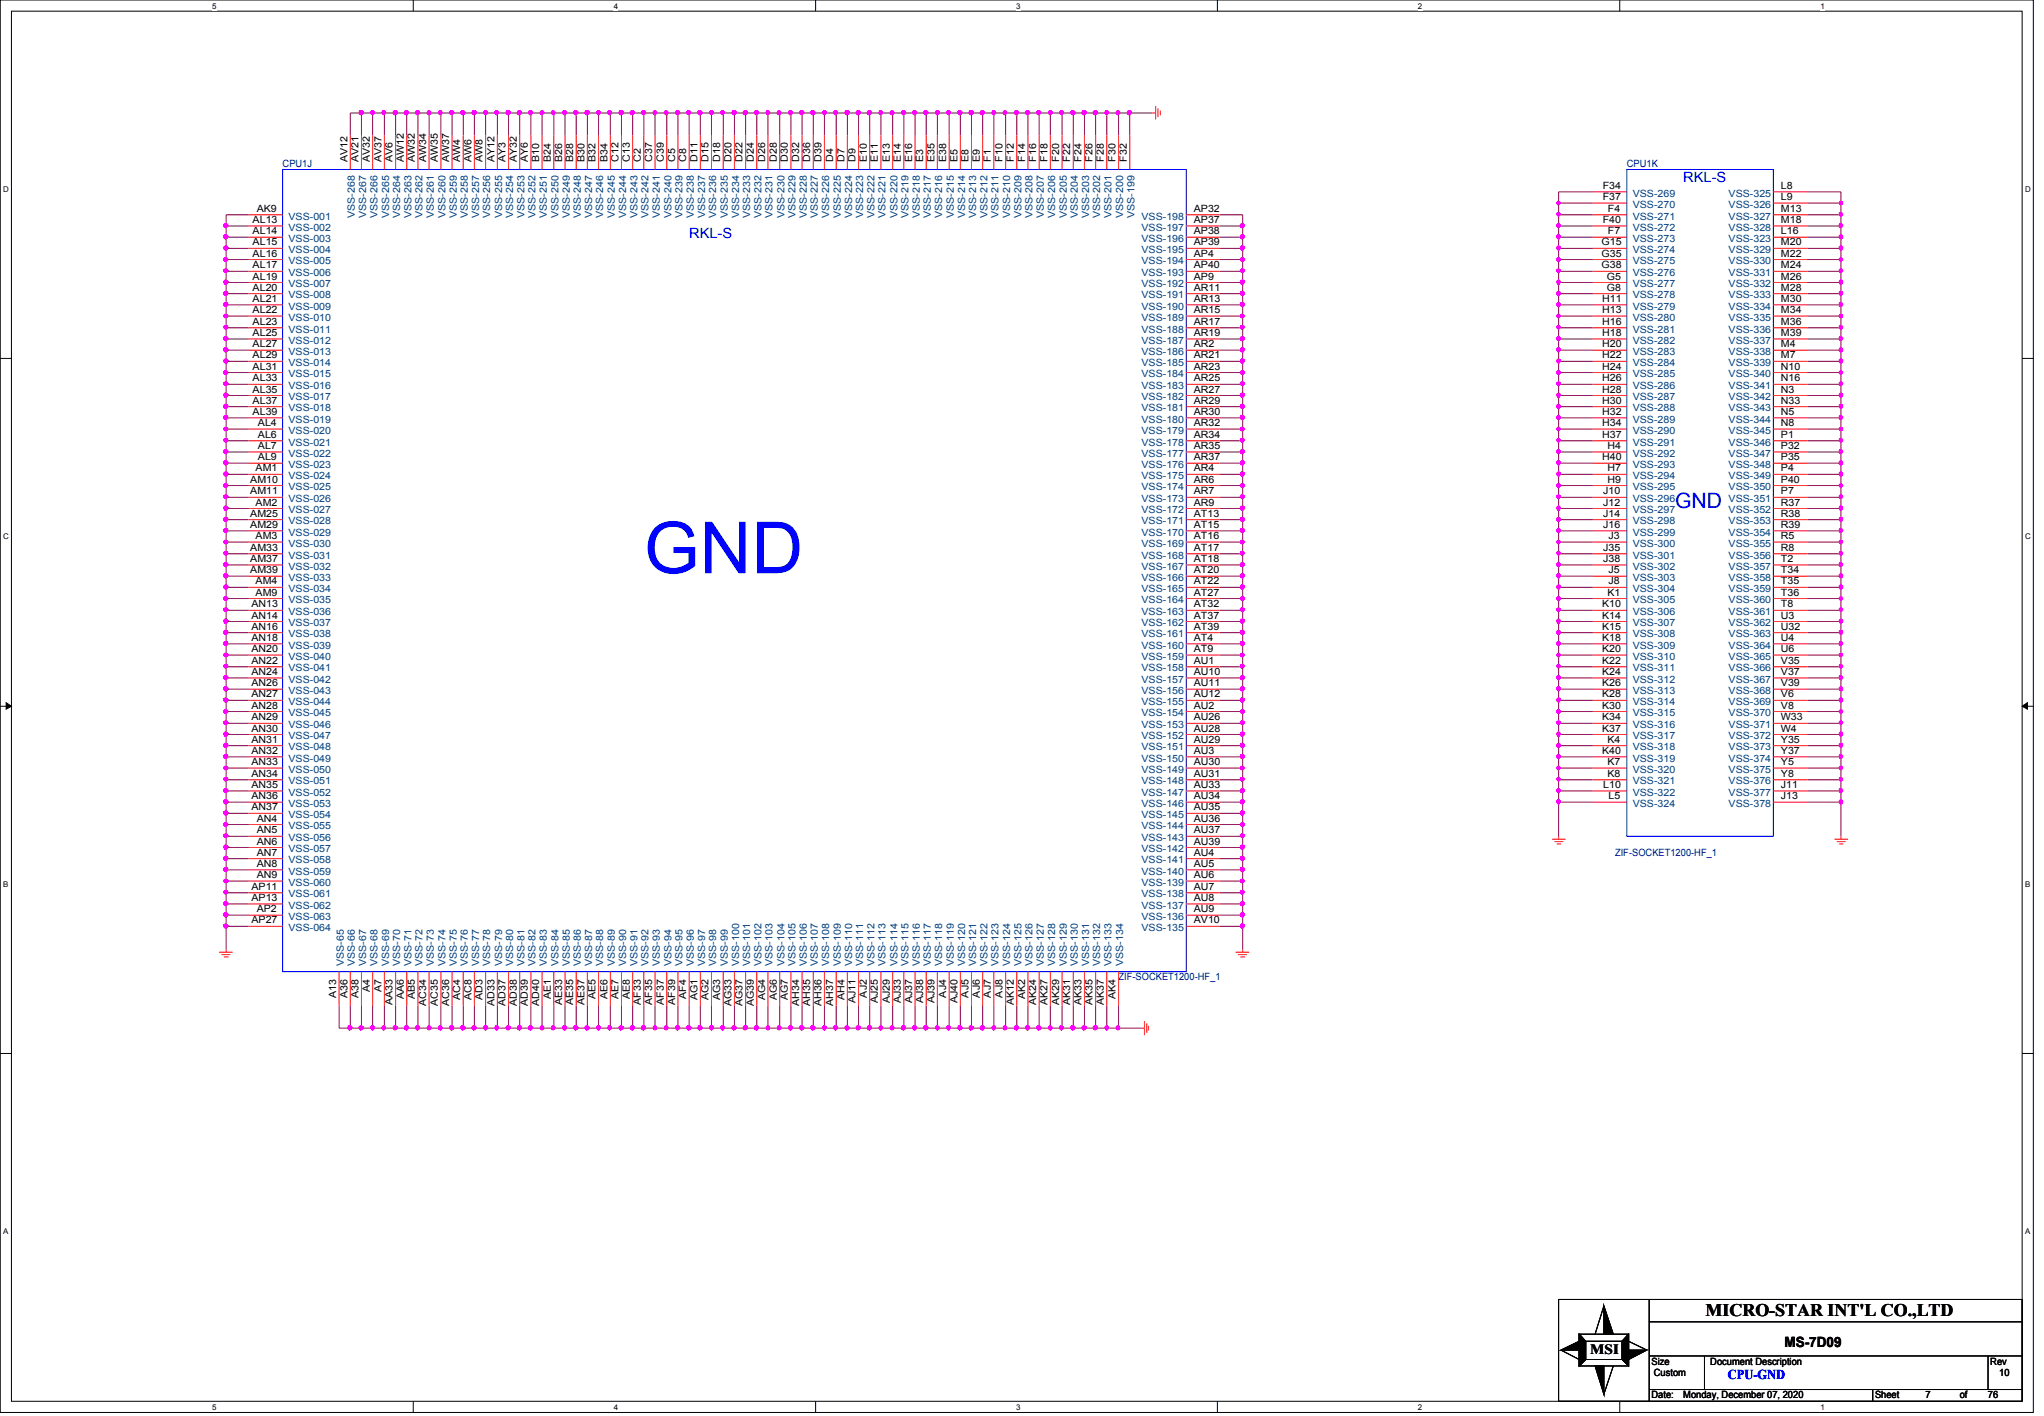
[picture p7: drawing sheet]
<svg xmlns="http://www.w3.org/2000/svg" width="294mm" height="204mm" viewBox="0 0 294 204" stroke-linecap="round" stroke-linejoin="round" font-family="sans-serif">
<defs><g id="words">
<text font-size="10.3" fill="#00f" x="92.7" y="82.5">GND</text>
<text font-size="3" fill="#00f" x="241.1" y="73.2">GND</text>
<text font-size="2.5" x="245.5" y="189.3">MICRO-STAR INT'L CO.,LTD</text>
<g font-size="2" fill="#00f">
<text x="242.3" y="26.2">RKL-S</text>
<text x="99.2" y="34.3">RKL-S</text>
</g>
<g font-size="2">
<text x="228.9" y="194.7">MSI</text>
<text x="256.8" y="193.7">MS-7D09</text>
</g>
<text font-size="1.9" fill="#00f" x="248.7" y="198.4">CPU-GND</text>
<g font-size="1.4">
<text x="50" y="23.3" transform="rotate(-90 50 23.3)">AV12</text>
<text x="51.6" y="23.3" transform="rotate(-90 51.6 23.3)">AV21</text>
<text x="53.2" y="23.3" transform="rotate(-90 53.2 23.3)">AV32</text>
<text x="54.9" y="23.3" transform="rotate(-90 54.9 23.3)">AV37</text>
<text x="56.5" y="23.3" transform="rotate(-90 56.5 23.3)">AV6</text>
<text x="58.1" y="23.3" transform="rotate(-90 58.1 23.3)">AW12</text>
<text x="59.7" y="23.3" transform="rotate(-90 59.7 23.3)">AW32</text>
<text x="61.3" y="23.3" transform="rotate(-90 61.3 23.3)">AW34</text>
<text x="63" y="23.3" transform="rotate(-90 63 23.3)">AW35</text>
<text x="64.6" y="23.3" transform="rotate(-90 64.6 23.3)">AW37</text>
<text x="66.2" y="23.3" transform="rotate(-90 66.2 23.3)">AW4</text>
<text x="67.9" y="23.3" transform="rotate(-90 67.9 23.3)">AW6</text>
<text x="69.5" y="23.3" transform="rotate(-90 69.5 23.3)">AW8</text>
<text x="71.2" y="23.3" transform="rotate(-90 71.2 23.3)">AY12</text>
<text x="72.8" y="23.3" transform="rotate(-90 72.8 23.3)">AY3</text>
<text x="74.4" y="23.3" transform="rotate(-90 74.4 23.3)">AY32</text>
<text x="76" y="23.3" transform="rotate(-90 76 23.3)">AY6</text>
<text x="77.6" y="23.3" transform="rotate(-90 77.6 23.3)">B10</text>
<text x="79.3" y="23.3" transform="rotate(-90 79.3 23.3)">B24</text>
<text x="80.9" y="23.3" transform="rotate(-90 80.9 23.3)">B26</text>
<text x="82.5" y="23.3" transform="rotate(-90 82.5 23.3)">B28</text>
<text x="84.1" y="23.3" transform="rotate(-90 84.1 23.3)">B30</text>
<text x="85.7" y="23.3" transform="rotate(-90 85.7 23.3)">B32</text>
<text x="87.4" y="23.3" transform="rotate(-90 87.4 23.3)">B34</text>
<text x="89" y="23.3" transform="rotate(-90 89 23.3)">C12</text>
<text x="90.6" y="23.3" transform="rotate(-90 90.6 23.3)">C13</text>
<text x="92.2" y="23.3" transform="rotate(-90 92.2 23.3)">C2</text>
<text x="93.8" y="23.3" transform="rotate(-90 93.8 23.3)">C37</text>
<text x="95.5" y="23.3" transform="rotate(-90 95.5 23.3)">C39</text>
<text x="97.2" y="23.3" transform="rotate(-90 97.2 23.3)">C5</text>
<text x="98.8" y="23.3" transform="rotate(-90 98.8 23.3)">C8</text>
<text x="100.4" y="23.3" transform="rotate(-90 100.4 23.3)">D11</text>
<text x="102" y="23.3" transform="rotate(-90 102 23.3)">D15</text>
<text x="103.7" y="23.3" transform="rotate(-90 103.7 23.3)">D18</text>
<text x="105.3" y="23.3" transform="rotate(-90 105.3 23.3)">D20</text>
<text x="106.9" y="23.3" transform="rotate(-90 106.9 23.3)">D22</text>
<text x="108.5" y="23.3" transform="rotate(-90 108.5 23.3)">D24</text>
<text x="110.1" y="23.3" transform="rotate(-90 110.1 23.3)">D26</text>
<text x="111.8" y="23.3" transform="rotate(-90 111.8 23.3)">D28</text>
<text x="113.4" y="23.3" transform="rotate(-90 113.4 23.3)">D30</text>
<text x="115" y="23.3" transform="rotate(-90 115 23.3)">D32</text>
<text x="116.6" y="23.3" transform="rotate(-90 116.6 23.3)">D36</text>
<text x="118.2" y="23.3" transform="rotate(-90 118.2 23.3)">D39</text>
<text x="119.9" y="23.3" transform="rotate(-90 119.9 23.3)">D4</text>
<text x="121.5" y="23.3" transform="rotate(-90 121.5 23.3)">D7</text>
<text x="123.1" y="23.3" transform="rotate(-90 123.1 23.3)">D9</text>
<text x="124.8" y="23.3" transform="rotate(-90 124.8 23.3)">E10</text>
<text x="126.4" y="23.3" transform="rotate(-90 126.4 23.3)">E11</text>
<text x="128.1" y="23.3" transform="rotate(-90 128.1 23.3)">E13</text>
<text x="129.7" y="23.3" transform="rotate(-90 129.7 23.3)">E14</text>
<text x="131.3" y="23.3" transform="rotate(-90 131.3 23.3)">E16</text>
<text x="132.9" y="23.3" transform="rotate(-90 132.9 23.3)">E3</text>
<text x="134.5" y="23.3" transform="rotate(-90 134.5 23.3)">E35</text>
<text x="136.2" y="23.3" transform="rotate(-90 136.2 23.3)">E38</text>
<text x="137.8" y="23.3" transform="rotate(-90 137.8 23.3)">E5</text>
<text x="139.4" y="23.3" transform="rotate(-90 139.4 23.3)">E8</text>
<text x="141" y="23.3" transform="rotate(-90 141 23.3)">E9</text>
<text x="142.6" y="23.3" transform="rotate(-90 142.6 23.3)">F1</text>
<text x="144.3" y="23.3" transform="rotate(-90 144.3 23.3)">F10</text>
<text x="145.9" y="23.3" transform="rotate(-90 145.9 23.3)">F12</text>
<text x="147.5" y="23.3" transform="rotate(-90 147.5 23.3)">F14</text>
<text x="149.1" y="23.3" transform="rotate(-90 149.1 23.3)">F16</text>
<text x="150.7" y="23.3" transform="rotate(-90 150.7 23.3)">F18</text>
<text x="152.4" y="23.3" transform="rotate(-90 152.4 23.3)">F20</text>
<text x="154" y="23.3" transform="rotate(-90 154 23.3)">F22</text>
<text x="155.7" y="23.3" transform="rotate(-90 155.7 23.3)">F24</text>
<text x="157.3" y="23.3" transform="rotate(-90 157.3 23.3)">F26</text>
<text x="158.9" y="23.3" transform="rotate(-90 158.9 23.3)">F28</text>
<text x="160.6" y="23.3" transform="rotate(-90 160.6 23.3)">F30</text>
<text x="162.2" y="23.3" transform="rotate(-90 162.2 23.3)">F32</text>
<text x="230.7" y="27.2">F34</text>
<text x="230.7" y="28.8">F37</text>
<text x="256.3" y="28.8">L9</text>
<text x="256.3" y="27.2">L8</text>
<text x="36.4" y="32.1">AL13</text>
<text x="36.4" y="35.3">AL15</text>
<text x="36.4" y="33.7">AL14</text>
<text x="37" y="30.5">AK9</text>
<text x="171.8" y="35.3">AP39</text>
<text x="171.8" y="33.7">AP38</text>
<text x="171.8" y="32.1">AP37</text>
<text x="171.8" y="30.5">AP32</text>
<text x="230.5" y="35.3">G15</text>
<text x="230.7" y="32.1">F40</text>
<text x="231.4" y="30.5">F4</text>
<text x="231.4" y="33.7">F7</text>
<text x="256.3" y="35.3">M20</text>
<text x="256.3" y="30.5">M13</text>
<text x="256.3" y="32.1">M18</text>
<text x="256.3" y="33.7">L16</text>
<text x="36.4" y="36.9">AL16</text>
<text x="36.4" y="38.6">AL17</text>
<text x="36.4" y="41.8">AL20</text>
<text x="36.4" y="40.2">AL19</text>
<text x="171.8" y="41.8">AR11</text>
<text x="171.8" y="40.2">AP9</text>
<text x="171.8" y="38.6">AP40</text>
<text x="171.8" y="36.9">AP4</text>
<text x="230.5" y="36.9">G35</text>
<text x="230.5" y="38.6">G38</text>
<text x="231.3" y="40.2">G5</text>
<text x="231.3" y="41.8">G8</text>
<text x="256.3" y="41.8">M28</text>
<text x="256.3" y="40.2">M26</text>
<text x="256.3" y="38.6">M24</text>
<text x="256.3" y="36.9">M22</text>
<text x="36.4" y="43.4">AL21</text>
<text x="36.4" y="45">AL22</text>
<text x="36.4" y="46.7">AL23</text>
<text x="171.8" y="43.4">AR13</text>
<text x="171.8" y="45">AR15</text>
<text x="171.8" y="46.7">AR17</text>
<text x="230.6" y="43.4">H11</text>
<text x="230.6" y="45">H13</text>
<text x="230.6" y="46.7">H16</text>
<text x="256.3" y="46.7">M36</text>
<text x="256.3" y="45">M34</text>
<text x="256.3" y="43.4">M30</text>
<text x="36.4" y="50">AL27</text>
<text x="36.4" y="48.3">AL25</text>
<text x="36.4" y="53.2">AL31</text>
<text x="36.4" y="51.6">AL29</text>
<text x="171.8" y="48.3">AR19</text>
<text x="171.8" y="50">AR2</text>
<text x="171.8" y="51.6">AR21</text>
<text x="171.8" y="53.2">AR23</text>
<text x="230.6" y="48.3">H18</text>
<text x="230.6" y="50">H20</text>
<text x="230.6" y="51.6">H22</text>
<text x="230.6" y="53.2">H24</text>
<text x="256.3" y="53.2">N10</text>
<text x="256.3" y="51.6">M7</text>
<text x="256.3" y="50">M4</text>
<text x="256.3" y="48.3">M39</text>
<text x="36.4" y="54.9">AL33</text>
<text x="36.4" y="59.7">AL39</text>
<text x="36.4" y="58.1">AL37</text>
<text x="36.4" y="56.5">AL35</text>
<text x="171.8" y="54.9">AR25</text>
<text x="171.8" y="56.5">AR27</text>
<text x="171.8" y="58.1">AR29</text>
<text x="171.8" y="59.7">AR30</text>
<text x="230.6" y="54.9">H26</text>
<text x="230.6" y="56.5">H28</text>
<text x="230.6" y="58.1">H30</text>
<text x="230.6" y="59.7">H32</text>
<text x="256.3" y="59.7">N5</text>
<text x="256.3" y="58.1">N33</text>
<text x="256.3" y="56.5">N3</text>
<text x="256.3" y="54.9">N16</text>
<text x="37.1" y="63">AL6</text>
<text x="37.1" y="61.3">AL4</text>
<text x="37.1" y="64.6">AL7</text>
<text x="171.8" y="61.3">AR32</text>
<text x="171.8" y="63">AR34</text>
<text x="171.8" y="64.6">AR35</text>
<text x="230.6" y="61.3">H34</text>
<text x="230.6" y="63">H37</text>
<text x="231.3" y="64.6">H4</text>
<text x="256.3" y="64.6">P32</text>
<text x="256.3" y="63">P1</text>
<text x="256.3" y="61.3">N8</text>
<text x="36" y="69.4">AM10</text>
<text x="36" y="71.1">AM11</text>
<text x="36.8" y="67.8">AM1</text>
<text x="37.1" y="66.2">AL9</text>
<text x="171.8" y="66.2">AR37</text>
<text x="171.8" y="67.8">AR4</text>
<text x="171.8" y="69.4">AR6</text>
<text x="171.8" y="71.1">AR7</text>
<text x="230.6" y="66.2">H40</text>
<text x="230.8" y="71.1">J10</text>
<text x="231.3" y="67.8">H7</text>
<text x="231.3" y="69.4">H9</text>
<text x="256.3" y="71.1">P7</text>
<text x="256.3" y="69.4">P40</text>
<text x="256.3" y="66.2">P35</text>
<text x="256.3" y="67.8">P4</text>
<text x="36" y="75.9">AM29</text>
<text x="36" y="74.3">AM25</text>
<text x="36.8" y="72.7">AM2</text>
<text x="36.8" y="77.6">AM3</text>
<text x="171.8" y="72.7">AR9</text>
<text x="171.8" y="74.3">AT13</text>
<text x="171.8" y="75.9">AT15</text>
<text x="171.8" y="77.6">AT16</text>
<text x="230.8" y="72.7">J12</text>
<text x="230.8" y="74.3">J14</text>
<text x="230.8" y="75.9">J16</text>
<text x="231.5" y="77.6">J3</text>
<text x="256.3" y="77.6">R5</text>
<text x="256.3" y="75.9">R39</text>
<text x="256.3" y="74.3">R38</text>
<text x="256.3" y="72.7">R37</text>
<text x="36" y="80.9">AM37</text>
<text x="36" y="79.2">AM33</text>
<text x="36" y="82.5">AM39</text>
<text x="171.8" y="79.2">AT17</text>
<text x="171.8" y="80.9">AT18</text>
<text x="171.8" y="82.5">AT20</text>
<text x="230.8" y="79.2">J35</text>
<text x="230.8" y="80.9">J38</text>
<text x="231.5" y="82.5">J5</text>
<text x="256.3" y="82.5">T34</text>
<text x="256.3" y="80.9">T2</text>
<text x="256.3" y="79.2">R8</text>
<text x="36.2" y="87.4">AN13</text>
<text x="36.2" y="89">AN14</text>
<text x="36.8" y="84.1">AM4</text>
<text x="36.8" y="85.7">AM9</text>
<text x="171.8" y="84.1">AT22</text>
<text x="171.8" y="85.7">AT27</text>
<text x="171.8" y="87.4">AT32</text>
<text x="171.8" y="89">AT37</text>
<text x="230.6" y="87.4">K10</text>
<text x="230.6" y="89">K14</text>
<text x="231.3" y="85.7">K1</text>
<text x="231.5" y="84.1">J8</text>
<text x="256.3" y="89">U3</text>
<text x="256.3" y="87.4">T8</text>
<text x="256.3" y="85.7">T36</text>
<text x="256.3" y="84.1">T35</text>
<text x="36.2" y="90.6">AN16</text>
<text x="36.2" y="92.2">AN18</text>
<text x="36.2" y="93.8">AN20</text>
<text x="36.2" y="95.5">AN22</text>
<text x="171.8" y="90.6">AT39</text>
<text x="171.8" y="92.2">AT4</text>
<text x="171.8" y="93.8">AT9</text>
<text x="171.8" y="95.5">AU1</text>
<text x="230.6" y="90.6">K15</text>
<text x="230.6" y="92.2">K18</text>
<text x="230.6" y="93.8">K20</text>
<text x="230.6" y="95.5">K22</text>
<text x="256.3" y="95.5">V35</text>
<text x="256.3" y="93.8">U6</text>
<text x="256.3" y="92.2">U4</text>
<text x="256.3" y="90.6">U32</text>
<text x="36.2" y="97.1">AN24</text>
<text x="36.2" y="98.7">AN26</text>
<text x="36.2" y="100.3">AN27</text>
<text x="36.2" y="101.9">AN28</text>
<text x="171.8" y="101.9">AU2</text>
<text x="171.8" y="97.1">AU10</text>
<text x="171.8" y="98.7">AU11</text>
<text x="171.8" y="100.3">AU12</text>
<text x="230.6" y="97.1">K24</text>
<text x="230.6" y="98.7">K26</text>
<text x="230.6" y="100.3">K28</text>
<text x="230.6" y="101.9">K30</text>
<text x="256.3" y="101.9">V8</text>
<text x="256.3" y="100.3">V6</text>
<text x="256.3" y="98.7">V39</text>
<text x="256.3" y="97.1">V37</text>
<text x="36.2" y="103.6">AN29</text>
<text x="36.2" y="105.2">AN30</text>
<text x="36.2" y="106.8">AN31</text>
<text x="171.8" y="103.6">AU26</text>
<text x="171.8" y="105.2">AU28</text>
<text x="171.8" y="106.8">AU29</text>
<text x="230.6" y="103.6">K34</text>
<text x="230.6" y="105.2">K37</text>
<text x="231.3" y="106.8">K4</text>
<text x="256.3" y="103.6">W33</text>
<text x="256.3" y="105.2">W4</text>
<text x="256.3" y="106.8">Y35</text>
<text x="36.2" y="108.5">AN32</text>
<text x="36.2" y="110.1">AN33</text>
<text x="36.2" y="111.8">AN34</text>
<text x="36.2" y="113.4">AN35</text>
<text x="171.8" y="108.5">AU3</text>
<text x="171.8" y="110.1">AU30</text>
<text x="171.8" y="111.8">AU31</text>
<text x="171.8" y="113.4">AU33</text>
<text x="230.6" y="108.5">K40</text>
<text x="230.8" y="113.4">L10</text>
<text x="231.3" y="111.8">K8</text>
<text x="231.3" y="110.1">K7</text>
<text x="256.3" y="108.5">Y37</text>
<text x="256.3" y="110.1">Y5</text>
<text x="256.3" y="111.8">Y8</text>
<text x="256.3" y="113.4">J11</text>
<text x="36.2" y="115">AN36</text>
<text x="36.2" y="116.6">AN37</text>
<text x="37" y="119.9">AN5</text>
<text x="37" y="118.2">AN4</text>
<text x="171.8" y="115">AU34</text>
<text x="171.8" y="116.6">AU35</text>
<text x="171.8" y="118.2">AU36</text>
<text x="171.8" y="119.9">AU37</text>
<text x="231.5" y="115">L5</text>
<text x="256.3" y="115">J13</text>
<text x="37" y="121.5">AN6</text>
<text x="37" y="123.1">AN7</text>
<text x="37" y="124.7">AN8</text>
<text x="171.8" y="121.5">AU39</text>
<text x="171.8" y="123.1">AU4</text>
<text x="171.8" y="124.7">AU5</text>
<text x="36.2" y="128">AP11</text>
<text x="36.2" y="129.6">AP13</text>
<text x="37" y="126.3">AN9</text>
<text x="37" y="131.2">AP2</text>
<text x="171.8" y="126.3">AU6</text>
<text x="171.8" y="128">AU7</text>
<text x="171.8" y="129.6">AU8</text>
<text x="171.8" y="131.2">AU9</text>
<text x="36.2" y="132.8">AP27</text>
<text x="171.8" y="132.8">AV10</text>
<text x="48.4" y="143.6" transform="rotate(-90 48.4 143.6)">A13</text>
<text x="50" y="143.6" transform="rotate(-90 50 143.6)">A36</text>
<text x="51.6" y="143.6" transform="rotate(-90 51.6 143.6)">A38</text>
<text x="53.2" y="142.7" transform="rotate(-90 53.2 142.7)">A4</text>
<text x="54.9" y="142.7" transform="rotate(-90 54.9 142.7)">A7</text>
<text x="58.1" y="143.8" transform="rotate(-90 58.1 143.8)">AA6</text>
<text x="59.7" y="143.8" transform="rotate(-90 59.7 143.8)">AB5</text>
<text x="66.2" y="143.8" transform="rotate(-90 66.2 143.8)">AC4</text>
<text x="67.9" y="143.8" transform="rotate(-90 67.9 143.8)">AC8</text>
<text x="69.5" y="143.8" transform="rotate(-90 69.5 143.8)">AD3</text>
<text x="79.3" y="143.8" transform="rotate(-90 79.3 143.8)">AE1</text>
<text x="85.7" y="143.8" transform="rotate(-90 85.7 143.8)">AE5</text>
<text x="87.4" y="143.8" transform="rotate(-90 87.4 143.8)">AE6</text>
<text x="89" y="143.8" transform="rotate(-90 89 143.8)">AE7</text>
<text x="90.6" y="143.8" transform="rotate(-90 90.6 143.8)">AE8</text>
<text x="98.8" y="143.7" transform="rotate(-90 98.8 143.7)">AF4</text>
<text x="100.4" y="143.9" transform="rotate(-90 100.4 143.9)">AG1</text>
<text x="102" y="143.9" transform="rotate(-90 102 143.9)">AG2</text>
<text x="103.7" y="143.9" transform="rotate(-90 103.7 143.9)">AG3</text>
<text x="110.1" y="143.9" transform="rotate(-90 110.1 143.9)">AG4</text>
<text x="111.8" y="143.9" transform="rotate(-90 111.8 143.9)">AG6</text>
<text x="113.4" y="143.9" transform="rotate(-90 113.4 143.9)">AG7</text>
<text x="121.5" y="143.8" transform="rotate(-90 121.5 143.8)">AH4</text>
<text x="124.8" y="143.5" transform="rotate(-90 124.8 143.5)">AJ2</text>
<text x="136.2" y="143.5" transform="rotate(-90 136.2 143.5)">AJ4</text>
<text x="139.4" y="143.5" transform="rotate(-90 139.4 143.5)">AJ5</text>
<text x="141" y="143.5" transform="rotate(-90 141 143.5)">AJ6</text>
<text x="142.6" y="143.5" transform="rotate(-90 142.6 143.5)">AJ7</text>
<text x="144.3" y="143.5" transform="rotate(-90 144.3 143.5)">AJ8</text>
<text x="147.5" y="143.8" transform="rotate(-90 147.5 143.8)">AK2</text>
<text x="160.6" y="143.8" transform="rotate(-90 160.6 143.8)">AK4</text>
<text x="56.5" y="144.6" transform="rotate(-90 56.5 144.6)">AA33</text>
<text x="61.3" y="144.7" transform="rotate(-90 61.3 144.7)">AC34</text>
<text x="63" y="144.7" transform="rotate(-90 63 144.7)">AC35</text>
<text x="64.6" y="144.7" transform="rotate(-90 64.6 144.7)">AC36</text>
<text x="71.2" y="144.7" transform="rotate(-90 71.2 144.7)">AD33</text>
<text x="72.8" y="144.7" transform="rotate(-90 72.8 144.7)">AD37</text>
<text x="74.4" y="144.7" transform="rotate(-90 74.4 144.7)">AD38</text>
<text x="76" y="144.7" transform="rotate(-90 76 144.7)">AD39</text>
<text x="77.6" y="144.7" transform="rotate(-90 77.6 144.7)">AD40</text>
<text x="80.9" y="144.6" transform="rotate(-90 80.9 144.6)">AE33</text>
<text x="82.5" y="144.6" transform="rotate(-90 82.5 144.6)">AE35</text>
<text x="84.1" y="144.6" transform="rotate(-90 84.1 144.6)">AE37</text>
<text x="92.2" y="144.5" transform="rotate(-90 92.2 144.5)">AF33</text>
<text x="93.8" y="144.5" transform="rotate(-90 93.8 144.5)">AF35</text>
<text x="95.5" y="144.5" transform="rotate(-90 95.5 144.5)">AF37</text>
<text x="97.2" y="144.5" transform="rotate(-90 97.2 144.5)">AF39</text>
<text x="105.3" y="144.8" transform="rotate(-90 105.3 144.8)">AG33</text>
<text x="106.9" y="144.8" transform="rotate(-90 106.9 144.8)">AG37</text>
<text x="108.5" y="144.8" transform="rotate(-90 108.5 144.8)">AG39</text>
<text x="115" y="144.7" transform="rotate(-90 115 144.7)">AH34</text>
<text x="116.6" y="144.7" transform="rotate(-90 116.6 144.7)">AH35</text>
<text x="118.2" y="144.7" transform="rotate(-90 118.2 144.7)">AH36</text>
<text x="119.9" y="144.7" transform="rotate(-90 119.9 144.7)">AH37</text>
<text x="123.1" y="144.4" transform="rotate(-90 123.1 144.4)">AJ11</text>
<text x="126.4" y="144.4" transform="rotate(-90 126.4 144.4)">AJ25</text>
<text x="128.1" y="144.4" transform="rotate(-90 128.1 144.4)">AJ29</text>
<text x="129.7" y="144.4" transform="rotate(-90 129.7 144.4)">AJ33</text>
<text x="131.3" y="144.4" transform="rotate(-90 131.3 144.4)">AJ37</text>
<text x="132.9" y="144.4" transform="rotate(-90 132.9 144.4)">AJ38</text>
<text x="134.5" y="144.4" transform="rotate(-90 134.5 144.4)">AJ39</text>
<text x="137.8" y="144.4" transform="rotate(-90 137.8 144.4)">AJ40</text>
<text x="145.9" y="144.6" transform="rotate(-90 145.9 144.6)">AK12</text>
<text x="149.1" y="144.6" transform="rotate(-90 149.1 144.6)">AK24</text>
<text x="150.7" y="144.6" transform="rotate(-90 150.7 144.6)">AK27</text>
<text x="152.4" y="144.6" transform="rotate(-90 152.4 144.6)">AK29</text>
<text x="154" y="144.6" transform="rotate(-90 154 144.6)">AK31</text>
<text x="155.7" y="144.6" transform="rotate(-90 155.7 144.6)">AK33</text>
<text x="157.3" y="144.6" transform="rotate(-90 157.3 144.6)">AK35</text>
<text x="158.9" y="144.6" transform="rotate(-90 158.9 144.6)">AK37</text>
<text x="237.7" y="196.3">Size</text>
<text x="238" y="198">Custom</text>
<text x="246.2" y="196.3">Document Description</text>
<text x="286.5" y="196.3">Rev</text>
<text x="287.7" y="198">10</text>
<text x="237.7" y="201.2">Date:</text>
<text x="242.3" y="201.2">Monday, December 07, 2020</text>
<text x="269.9" y="201.2">Sheet</text>
<text x="277.2" y="201.2">7</text>
<text x="282.1" y="201.2">of</text>
<text x="286.1" y="201.2">76</text>
</g>
<g font-size="1.4" fill="#000080">
<text x="40.7" y="24">CPU1J</text>
<text x="234.1" y="24">CPU1K</text>
<text x="232.4" y="123.2">ZIF-SOCKET1200-HF_1</text>
<text x="161" y="141.1">ZIF-SOCKET1200-HF_1</text>
</g>
<g font-size="1.4" fill="#004080">
<text x="235" y="28.3">VSS-269</text>
<text x="235" y="29.9">VSS-270</text>
<text x="248.8" y="29.9">VSS-326</text>
<text x="248.8" y="28.3">VSS-325</text>
<text x="41.5" y="33.2">VSS-002</text>
<text x="41.5" y="31.6">VSS-001</text>
<text x="41.5" y="34.8">VSS-003</text>
<text x="51.1" y="31.3" transform="rotate(-90 51.1 31.3)">VSS-268</text>
<text x="52.7" y="31.3" transform="rotate(-90 52.7 31.3)">VSS-267</text>
<text x="54.3" y="31.3" transform="rotate(-90 54.3 31.3)">VSS-266</text>
<text x="56" y="31.3" transform="rotate(-90 56 31.3)">VSS-265</text>
<text x="57.6" y="31.3" transform="rotate(-90 57.6 31.3)">VSS-264</text>
<text x="59.2" y="31.3" transform="rotate(-90 59.2 31.3)">VSS-263</text>
<text x="60.8" y="31.3" transform="rotate(-90 60.8 31.3)">VSS-262</text>
<text x="62.4" y="31.3" transform="rotate(-90 62.4 31.3)">VSS-261</text>
<text x="64.1" y="31.3" transform="rotate(-90 64.1 31.3)">VSS-260</text>
<text x="65.7" y="31.3" transform="rotate(-90 65.7 31.3)">VSS-259</text>
<text x="67.3" y="31.3" transform="rotate(-90 67.3 31.3)">VSS-258</text>
<text x="69" y="31.3" transform="rotate(-90 69 31.3)">VSS-257</text>
<text x="70.6" y="31.3" transform="rotate(-90 70.6 31.3)">VSS-256</text>
<text x="72.3" y="31.3" transform="rotate(-90 72.3 31.3)">VSS-255</text>
<text x="73.9" y="31.3" transform="rotate(-90 73.9 31.3)">VSS-254</text>
<text x="75.5" y="31.3" transform="rotate(-90 75.5 31.3)">VSS-253</text>
<text x="77.1" y="31.3" transform="rotate(-90 77.1 31.3)">VSS-252</text>
<text x="78.7" y="31.3" transform="rotate(-90 78.7 31.3)">VSS-251</text>
<text x="80.4" y="31.3" transform="rotate(-90 80.4 31.3)">VSS-250</text>
<text x="82" y="31.3" transform="rotate(-90 82 31.3)">VSS-249</text>
<text x="83.6" y="31.3" transform="rotate(-90 83.6 31.3)">VSS-248</text>
<text x="85.2" y="31.3" transform="rotate(-90 85.2 31.3)">VSS-247</text>
<text x="86.8" y="31.3" transform="rotate(-90 86.8 31.3)">VSS-246</text>
<text x="88.5" y="31.3" transform="rotate(-90 88.5 31.3)">VSS-245</text>
<text x="90.1" y="31.3" transform="rotate(-90 90.1 31.3)">VSS-244</text>
<text x="91.7" y="31.3" transform="rotate(-90 91.7 31.3)">VSS-243</text>
<text x="93.3" y="31.3" transform="rotate(-90 93.3 31.3)">VSS-242</text>
<text x="95" y="31.3" transform="rotate(-90 95 31.3)">VSS-241</text>
<text x="96.6" y="31.3" transform="rotate(-90 96.6 31.3)">VSS-240</text>
<text x="98.3" y="31.3" transform="rotate(-90 98.3 31.3)">VSS-239</text>
<text x="99.9" y="31.3" transform="rotate(-90 99.9 31.3)">VSS-238</text>
<text x="101.5" y="31.3" transform="rotate(-90 101.5 31.3)">VSS-237</text>
<text x="103.1" y="31.3" transform="rotate(-90 103.1 31.3)">VSS-236</text>
<text x="104.8" y="31.3" transform="rotate(-90 104.8 31.3)">VSS-235</text>
<text x="106.4" y="31.3" transform="rotate(-90 106.4 31.3)">VSS-234</text>
<text x="108" y="31.3" transform="rotate(-90 108 31.3)">VSS-233</text>
<text x="109.6" y="31.3" transform="rotate(-90 109.6 31.3)">VSS-232</text>
<text x="111.2" y="31.3" transform="rotate(-90 111.2 31.3)">VSS-231</text>
<text x="112.9" y="31.3" transform="rotate(-90 112.9 31.3)">VSS-230</text>
<text x="114.5" y="31.3" transform="rotate(-90 114.5 31.3)">VSS-229</text>
<text x="116.1" y="31.3" transform="rotate(-90 116.1 31.3)">VSS-228</text>
<text x="117.7" y="31.3" transform="rotate(-90 117.7 31.3)">VSS-227</text>
<text x="119.3" y="31.3" transform="rotate(-90 119.3 31.3)">VSS-226</text>
<text x="121" y="31.3" transform="rotate(-90 121 31.3)">VSS-225</text>
<text x="122.6" y="31.3" transform="rotate(-90 122.6 31.3)">VSS-224</text>
<text x="124.2" y="31.3" transform="rotate(-90 124.2 31.3)">VSS-223</text>
<text x="125.9" y="31.3" transform="rotate(-90 125.9 31.3)">VSS-222</text>
<text x="127.5" y="31.3" transform="rotate(-90 127.5 31.3)">VSS-221</text>
<text x="129.2" y="31.3" transform="rotate(-90 129.2 31.3)">VSS-220</text>
<text x="130.8" y="31.3" transform="rotate(-90 130.8 31.3)">VSS-219</text>
<text x="132.4" y="31.3" transform="rotate(-90 132.4 31.3)">VSS-218</text>
<text x="134" y="31.3" transform="rotate(-90 134 31.3)">VSS-217</text>
<text x="135.6" y="31.3" transform="rotate(-90 135.6 31.3)">VSS-216</text>
<text x="137.3" y="31.3" transform="rotate(-90 137.3 31.3)">VSS-215</text>
<text x="138.9" y="31.3" transform="rotate(-90 138.9 31.3)">VSS-214</text>
<text x="140.5" y="31.3" transform="rotate(-90 140.5 31.3)">VSS-213</text>
<text x="142.1" y="31.3" transform="rotate(-90 142.1 31.3)">VSS-212</text>
<text x="143.7" y="31.3" transform="rotate(-90 143.7 31.3)">VSS-211</text>
<text x="145.4" y="31.3" transform="rotate(-90 145.4 31.3)">VSS-210</text>
<text x="147" y="31.3" transform="rotate(-90 147 31.3)">VSS-209</text>
<text x="148.6" y="31.3" transform="rotate(-90 148.6 31.3)">VSS-208</text>
<text x="150.2" y="31.3" transform="rotate(-90 150.2 31.3)">VSS-207</text>
<text x="151.8" y="31.3" transform="rotate(-90 151.8 31.3)">VSS-206</text>
<text x="153.5" y="31.3" transform="rotate(-90 153.5 31.3)">VSS-205</text>
<text x="155.1" y="31.3" transform="rotate(-90 155.1 31.3)">VSS-204</text>
<text x="156.8" y="31.3" transform="rotate(-90 156.8 31.3)">VSS-203</text>
<text x="158.4" y="31.3" transform="rotate(-90 158.4 31.3)">VSS-202</text>
<text x="160" y="31.3" transform="rotate(-90 160 31.3)">VSS-201</text>
<text x="161.7" y="31.3" transform="rotate(-90 161.7 31.3)">VSS-200</text>
<text x="163.3" y="31.3" transform="rotate(-90 163.3 31.3)">VSS-199</text>
<text x="164.3" y="34.8">VSS-196</text>
<text x="164.3" y="33.2">VSS-197</text>
<text x="164.3" y="31.6">VSS-198</text>
<text x="235" y="31.6">VSS-271</text>
<text x="235" y="33.2">VSS-272</text>
<text x="235" y="34.8">VSS-273</text>
<text x="248.8" y="31.6">VSS-327</text>
<text x="248.8" y="33.2">VSS-328</text>
<text x="248.8" y="34.8">VSS-323</text>
<text x="41.5" y="38">VSS-005</text>
<text x="41.5" y="36.4">VSS-004</text>
<text x="41.5" y="39.7">VSS-006</text>
<text x="41.5" y="41.3">VSS-007</text>
<text x="164.3" y="41.3">VSS-192</text>
<text x="164.3" y="39.7">VSS-193</text>
<text x="164.3" y="38">VSS-194</text>
<text x="164.3" y="36.4">VSS-195</text>
<text x="235" y="36.4">VSS-274</text>
<text x="235" y="38">VSS-275</text>
<text x="235" y="39.7">VSS-276</text>
<text x="235" y="41.3">VSS-277</text>
<text x="248.8" y="41.3">VSS-332</text>
<text x="248.8" y="39.7">VSS-331</text>
<text x="248.8" y="38">VSS-330</text>
<text x="248.8" y="36.4">VSS-329</text>
<text x="41.5" y="44.5">VSS-009</text>
<text x="41.5" y="42.9">VSS-008</text>
<text x="41.5" y="46.1">VSS-010</text>
<text x="41.5" y="47.8">VSS-011</text>
<text x="164.3" y="44.5">VSS-190</text>
<text x="164.3" y="42.9">VSS-191</text>
<text x="164.3" y="46.1">VSS-189</text>
<text x="164.3" y="47.8">VSS-188</text>
<text x="235" y="42.9">VSS-278</text>
<text x="235" y="44.5">VSS-279</text>
<text x="235" y="46.1">VSS-280</text>
<text x="235" y="47.8">VSS-281</text>
<text x="248.8" y="47.8">VSS-336</text>
<text x="248.8" y="46.1">VSS-335</text>
<text x="248.8" y="44.5">VSS-334</text>
<text x="248.8" y="42.9">VSS-333</text>
<text x="41.5" y="51.1">VSS-013</text>
<text x="41.5" y="49.4">VSS-012</text>
<text x="41.5" y="52.7">VSS-014</text>
<text x="164.3" y="49.4">VSS-187</text>
<text x="164.3" y="51.1">VSS-186</text>
<text x="164.3" y="52.7">VSS-185</text>
<text x="235" y="49.4">VSS-282</text>
<text x="235" y="51.1">VSS-283</text>
<text x="235" y="52.7">VSS-284</text>
<text x="248.8" y="52.7">VSS-339</text>
<text x="248.8" y="51.1">VSS-338</text>
<text x="248.8" y="49.4">VSS-337</text>
<text x="41.5" y="56">VSS-016</text>
<text x="41.5" y="54.3">VSS-015</text>
<text x="41.5" y="59.2">VSS-018</text>
<text x="41.5" y="57.6">VSS-017</text>
<text x="164.3" y="54.3">VSS-184</text>
<text x="164.3" y="56">VSS-183</text>
<text x="164.3" y="57.6">VSS-182</text>
<text x="164.3" y="59.2">VSS-181</text>
<text x="235" y="54.3">VSS-285</text>
<text x="235" y="56">VSS-286</text>
<text x="235" y="57.6">VSS-287</text>
<text x="235" y="59.2">VSS-288</text>
<text x="248.8" y="54.3">VSS-340</text>
<text x="248.8" y="59.2">VSS-343</text>
<text x="248.8" y="57.6">VSS-342</text>
<text x="248.8" y="56">VSS-341</text>
<text x="41.5" y="64.1">VSS-021</text>
<text x="41.5" y="62.4">VSS-020</text>
<text x="41.5" y="60.8">VSS-019</text>
<text x="41.5" y="65.7">VSS-022</text>
<text x="164.3" y="60.8">VSS-180</text>
<text x="164.3" y="62.4">VSS-179</text>
<text x="164.3" y="64.1">VSS-178</text>
<text x="164.3" y="65.7">VSS-177</text>
<text x="235" y="60.8">VSS-289</text>
<text x="235" y="62.4">VSS-290</text>
<text x="235" y="64.1">VSS-291</text>
<text x="235" y="65.7">VSS-292</text>
<text x="248.8" y="65.7">VSS-347</text>
<text x="248.8" y="64.1">VSS-346</text>
<text x="248.8" y="62.4">VSS-345</text>
<text x="248.8" y="60.8">VSS-344</text>
<text x="41.5" y="70.5">VSS-025</text>
<text x="41.5" y="68.9">VSS-024</text>
<text x="41.5" y="67.3">VSS-023</text>
<text x="164.3" y="67.3">VSS-176</text>
<text x="164.3" y="68.9">VSS-175</text>
<text x="164.3" y="70.5">VSS-174</text>
<text x="235" y="67.3">VSS-293</text>
<text x="235" y="68.9">VSS-294</text>
<text x="235" y="70.5">VSS-295</text>
<text x="248.8" y="70.5">VSS-350</text>
<text x="248.8" y="67.3">VSS-348</text>
<text x="248.8" y="68.9">VSS-349</text>
<text x="41.5" y="72.2">VSS-026</text>
<text x="41.5" y="73.8">VSS-027</text>
<text x="41.5" y="77">VSS-029</text>
<text x="41.5" y="75.4">VSS-028</text>
<text x="164.3" y="72.2">VSS-173</text>
<text x="164.3" y="73.8">VSS-172</text>
<text x="164.3" y="75.4">VSS-171</text>
<text x="164.3" y="77">VSS-170</text>
<text x="235" y="72.2">VSS-296</text>
<text x="235" y="73.8">VSS-297</text>
<text x="235" y="75.4">VSS-298</text>
<text x="235" y="77">VSS-299</text>
<text x="248.8" y="77">VSS-354</text>
<text x="248.8" y="75.4">VSS-353</text>
<text x="248.8" y="73.8">VSS-352</text>
<text x="248.8" y="72.2">VSS-351</text>
<text x="41.5" y="78.7">VSS-030</text>
<text x="41.5" y="82">VSS-032</text>
<text x="41.5" y="80.3">VSS-031</text>
<text x="41.5" y="83.6">VSS-033</text>
<text x="164.3" y="78.7">VSS-169</text>
<text x="164.3" y="80.3">VSS-168</text>
<text x="164.3" y="82">VSS-167</text>
<text x="164.3" y="83.6">VSS-166</text>
<text x="235" y="78.7">VSS-300</text>
<text x="235" y="80.3">VSS-301</text>
<text x="235" y="82">VSS-302</text>
<text x="235" y="83.6">VSS-303</text>
<text x="248.8" y="83.6">VSS-358</text>
<text x="248.8" y="82">VSS-357</text>
<text x="248.8" y="80.3">VSS-356</text>
<text x="248.8" y="78.7">VSS-355</text>
<text x="41.5" y="88.5">VSS-036</text>
<text x="41.5" y="85.2">VSS-034</text>
<text x="41.5" y="86.8">VSS-035</text>
<text x="164.3" y="85.2">VSS-165</text>
<text x="164.3" y="86.8">VSS-164</text>
<text x="164.3" y="88.5">VSS-163</text>
<text x="235" y="85.2">VSS-304</text>
<text x="235" y="86.8">VSS-305</text>
<text x="235" y="88.5">VSS-306</text>
<text x="248.8" y="88.5">VSS-361</text>
<text x="248.8" y="86.8">VSS-360</text>
<text x="248.8" y="85.2">VSS-359</text>
<text x="41.5" y="90.1">VSS-037</text>
<text x="41.5" y="91.7">VSS-038</text>
<text x="41.5" y="93.3">VSS-039</text>
<text x="41.5" y="94.9">VSS-040</text>
<text x="164.3" y="90.1">VSS-162</text>
<text x="164.3" y="91.7">VSS-161</text>
<text x="164.3" y="93.3">VSS-160</text>
<text x="164.3" y="94.9">VSS-159</text>
<text x="235" y="90.1">VSS-307</text>
<text x="235" y="91.7">VSS-308</text>
<text x="235" y="93.3">VSS-309</text>
<text x="235" y="94.9">VSS-310</text>
<text x="248.8" y="94.9">VSS-365</text>
<text x="248.8" y="93.3">VSS-364</text>
<text x="248.8" y="91.7">VSS-363</text>
<text x="248.8" y="90.1">VSS-362</text>
<text x="41.5" y="96.6">VSS-041</text>
<text x="41.5" y="98.2">VSS-042</text>
<text x="41.5" y="99.8">VSS-043</text>
<text x="41.5" y="101.4">VSS-044</text>
<text x="164.3" y="96.6">VSS-158</text>
<text x="164.3" y="98.2">VSS-157</text>
<text x="164.3" y="99.8">VSS-156</text>
<text x="164.3" y="101.4">VSS-155</text>
<text x="235" y="96.6">VSS-311</text>
<text x="235" y="98.2">VSS-312</text>
<text x="235" y="99.8">VSS-313</text>
<text x="235" y="101.4">VSS-314</text>
<text x="248.8" y="101.4">VSS-369</text>
<text x="248.8" y="99.8">VSS-368</text>
<text x="248.8" y="98.2">VSS-367</text>
<text x="248.8" y="96.6">VSS-366</text>
<text x="41.5" y="104.7">VSS-046</text>
<text x="41.5" y="106.3">VSS-047</text>
<text x="41.5" y="103">VSS-045</text>
<text x="41.5" y="107.9">VSS-048</text>
<text x="164.3" y="103">VSS-154</text>
<text x="164.3" y="104.7">VSS-153</text>
<text x="164.3" y="106.3">VSS-152</text>
<text x="164.3" y="107.9">VSS-151</text>
<text x="235" y="103">VSS-315</text>
<text x="235" y="104.7">VSS-316</text>
<text x="235" y="106.3">VSS-317</text>
<text x="235" y="107.9">VSS-318</text>
<text x="248.8" y="103">VSS-370</text>
<text x="248.8" y="104.7">VSS-371</text>
<text x="248.8" y="106.3">VSS-372</text>
<text x="248.8" y="107.9">VSS-373</text>
<text x="41.5" y="109.6">VSS-049</text>
<text x="41.5" y="111.2">VSS-050</text>
<text x="41.5" y="112.9">VSS-051</text>
<text x="164.3" y="109.6">VSS-150</text>
<text x="164.3" y="111.2">VSS-149</text>
<text x="164.3" y="112.9">VSS-148</text>
<text x="235" y="109.6">VSS-319</text>
<text x="235" y="112.9">VSS-321</text>
<text x="235" y="111.2">VSS-320</text>
<text x="248.8" y="109.6">VSS-374</text>
<text x="248.8" y="111.2">VSS-375</text>
<text x="248.8" y="112.9">VSS-376</text>
<text x="41.5" y="114.5">VSS-052</text>
<text x="41.5" y="116.1">VSS-053</text>
<text x="41.5" y="117.7">VSS-054</text>
<text x="41.5" y="119.3">VSS-055</text>
<text x="164.3" y="114.5">VSS-147</text>
<text x="164.3" y="116.1">VSS-146</text>
<text x="164.3" y="117.7">VSS-145</text>
<text x="164.3" y="119.3">VSS-144</text>
<text x="235" y="116.1">VSS-324</text>
<text x="235" y="114.5">VSS-322</text>
<text x="248.8" y="114.5">VSS-377</text>
<text x="248.8" y="116.1">VSS-378</text>
<text x="41.5" y="121">VSS-056</text>
<text x="41.5" y="122.6">VSS-057</text>
<text x="41.5" y="124.2">VSS-058</text>
<text x="41.5" y="125.8">VSS-059</text>
<text x="164.3" y="121">VSS-143</text>
<text x="164.3" y="122.6">VSS-142</text>
<text x="164.3" y="124.2">VSS-141</text>
<text x="164.3" y="125.8">VSS-140</text>
<text x="41.5" y="127.4">VSS-060</text>
<text x="41.5" y="129.1">VSS-061</text>
<text x="41.5" y="130.7">VSS-062</text>
<text x="164.3" y="127.4">VSS-139</text>
<text x="164.3" y="129.1">VSS-138</text>
<text x="164.3" y="130.7">VSS-137</text>
<text x="41.5" y="132.3">VSS-063</text>
<text x="41.5" y="133.9">VSS-064</text>
<text x="164.3" y="132.3">VSS-136</text>
<text x="164.3" y="133.9">VSS-135</text>
<text x="49.5" y="138.9" transform="rotate(-90 49.5 138.9)">VSS-65</text>
<text x="51.1" y="138.9" transform="rotate(-90 51.1 138.9)">VSS-66</text>
<text x="52.7" y="138.9" transform="rotate(-90 52.7 138.9)">VSS-67</text>
<text x="54.3" y="138.9" transform="rotate(-90 54.3 138.9)">VSS-68</text>
<text x="56" y="138.9" transform="rotate(-90 56 138.9)">VSS-69</text>
<text x="57.6" y="138.9" transform="rotate(-90 57.6 138.9)">VSS-70</text>
<text x="59.2" y="138.9" transform="rotate(-90 59.2 138.9)">VSS-71</text>
<text x="60.8" y="138.9" transform="rotate(-90 60.8 138.9)">VSS-72</text>
<text x="62.4" y="138.9" transform="rotate(-90 62.4 138.9)">VSS-73</text>
<text x="64.1" y="138.9" transform="rotate(-90 64.1 138.9)">VSS-74</text>
<text x="65.7" y="138.9" transform="rotate(-90 65.7 138.9)">VSS-75</text>
<text x="67.3" y="138.9" transform="rotate(-90 67.3 138.9)">VSS-76</text>
<text x="69" y="138.9" transform="rotate(-90 69 138.9)">VSS-77</text>
<text x="70.6" y="138.9" transform="rotate(-90 70.6 138.9)">VSS-78</text>
<text x="72.3" y="138.9" transform="rotate(-90 72.3 138.9)">VSS-79</text>
<text x="73.9" y="138.9" transform="rotate(-90 73.9 138.9)">VSS-80</text>
<text x="75.5" y="138.9" transform="rotate(-90 75.5 138.9)">VSS-81</text>
<text x="77.1" y="138.9" transform="rotate(-90 77.1 138.9)">VSS-82</text>
<text x="78.7" y="138.9" transform="rotate(-90 78.7 138.9)">VSS-83</text>
<text x="80.4" y="138.9" transform="rotate(-90 80.4 138.9)">VSS-84</text>
<text x="82" y="138.9" transform="rotate(-90 82 138.9)">VSS-85</text>
<text x="83.6" y="138.9" transform="rotate(-90 83.6 138.9)">VSS-86</text>
<text x="85.2" y="138.9" transform="rotate(-90 85.2 138.9)">VSS-87</text>
<text x="86.8" y="138.9" transform="rotate(-90 86.8 138.9)">VSS-88</text>
<text x="88.5" y="138.9" transform="rotate(-90 88.5 138.9)">VSS-89</text>
<text x="90.1" y="138.9" transform="rotate(-90 90.1 138.9)">VSS-90</text>
<text x="91.7" y="138.9" transform="rotate(-90 91.7 138.9)">VSS-91</text>
<text x="93.3" y="138.9" transform="rotate(-90 93.3 138.9)">VSS-92</text>
<text x="95" y="138.9" transform="rotate(-90 95 138.9)">VSS-93</text>
<text x="96.6" y="138.9" transform="rotate(-90 96.6 138.9)">VSS-94</text>
<text x="98.3" y="138.9" transform="rotate(-90 98.3 138.9)">VSS-95</text>
<text x="99.9" y="138.9" transform="rotate(-90 99.9 138.9)">VSS-96</text>
<text x="101.5" y="138.9" transform="rotate(-90 101.5 138.9)">VSS-97</text>
<text x="103.1" y="138.9" transform="rotate(-90 103.1 138.9)">VSS-98</text>
<text x="104.8" y="138.9" transform="rotate(-90 104.8 138.9)">VSS-99</text>
<text x="106.4" y="138.9" transform="rotate(-90 106.4 138.9)">VSS-100</text>
<text x="108" y="138.9" transform="rotate(-90 108 138.9)">VSS-101</text>
<text x="109.6" y="138.9" transform="rotate(-90 109.6 138.9)">VSS-102</text>
<text x="111.2" y="138.9" transform="rotate(-90 111.2 138.9)">VSS-103</text>
<text x="112.9" y="138.9" transform="rotate(-90 112.9 138.9)">VSS-104</text>
<text x="114.5" y="138.9" transform="rotate(-90 114.5 138.9)">VSS-105</text>
<text x="116.1" y="138.9" transform="rotate(-90 116.1 138.9)">VSS-106</text>
<text x="117.7" y="138.9" transform="rotate(-90 117.7 138.9)">VSS-107</text>
<text x="119.3" y="138.9" transform="rotate(-90 119.3 138.9)">VSS-108</text>
<text x="121" y="138.9" transform="rotate(-90 121 138.9)">VSS-109</text>
<text x="122.6" y="138.9" transform="rotate(-90 122.6 138.9)">VSS-110</text>
<text x="124.2" y="138.9" transform="rotate(-90 124.2 138.9)">VSS-111</text>
<text x="125.9" y="138.9" transform="rotate(-90 125.9 138.9)">VSS-112</text>
<text x="127.5" y="138.9" transform="rotate(-90 127.5 138.9)">VSS-113</text>
<text x="129.2" y="138.9" transform="rotate(-90 129.2 138.9)">VSS-114</text>
<text x="130.8" y="138.9" transform="rotate(-90 130.8 138.9)">VSS-115</text>
<text x="132.4" y="138.9" transform="rotate(-90 132.4 138.9)">VSS-116</text>
<text x="134" y="138.9" transform="rotate(-90 134 138.9)">VSS-117</text>
<text x="135.6" y="138.9" transform="rotate(-90 135.6 138.9)">VSS-118</text>
<text x="137.3" y="138.9" transform="rotate(-90 137.3 138.9)">VSS-119</text>
<text x="138.9" y="138.9" transform="rotate(-90 138.9 138.9)">VSS-120</text>
<text x="140.5" y="138.9" transform="rotate(-90 140.5 138.9)">VSS-121</text>
<text x="142.1" y="138.9" transform="rotate(-90 142.1 138.9)">VSS-122</text>
<text x="143.7" y="138.9" transform="rotate(-90 143.7 138.9)">VSS-123</text>
<text x="145.4" y="138.9" transform="rotate(-90 145.4 138.9)">VSS-124</text>
<text x="147" y="138.9" transform="rotate(-90 147 138.9)">VSS-125</text>
<text x="148.6" y="138.9" transform="rotate(-90 148.6 138.9)">VSS-126</text>
<text x="150.2" y="138.9" transform="rotate(-90 150.2 138.9)">VSS-127</text>
<text x="151.8" y="138.9" transform="rotate(-90 151.8 138.9)">VSS-128</text>
<text x="153.5" y="138.9" transform="rotate(-90 153.5 138.9)">VSS-129</text>
<text x="155.1" y="138.9" transform="rotate(-90 155.1 138.9)">VSS-130</text>
<text x="156.8" y="138.9" transform="rotate(-90 156.8 138.9)">VSS-131</text>
<text x="158.4" y="138.9" transform="rotate(-90 158.4 138.9)">VSS-132</text>
<text x="160" y="138.9" transform="rotate(-90 160 138.9)">VSS-133</text>
<text x="161.7" y="138.9" transform="rotate(-90 161.7 138.9)">VSS-134</text>
</g>
<g font-size="1.1">
<text x="30.5" y="1.3">5</text>
<text x="88.3" y="1.3">4</text>
<text x="146.3" y="1.3">3</text>
<text x="204.1" y="1.3">2</text>
<text x="262" y="1.3">1</text>
<text x=".5" y="27.6">D</text>
<text x="291.5" y="27.6">D</text>
<text x=".5" y="77.6">C</text>
<text x="291.5" y="77.6">C</text>
<text x=".5" y="127.6">B</text>
<text x="291.5" y="127.6">B</text>
<text x=".5" y="177.5">A</text>
<text x="291.5" y="177.5">A</text>
<text x="30.5" y="202.9">5</text>
<text x="88.3" y="202.9">4</text>
<text x="146.3" y="202.9">3</text>
<text x="204.1" y="202.9">2</text>
<text x="262" y="202.9">1</text>
</g>
</g></defs>
<path d="M0 0h292.7v203.2h-292.7zM1.6 1.6h289.4v200h-289.4z" fill="none" stroke="#000" stroke-width=".14"/>
<g fill="#fff">
<path d="M30.5 .3h.6v1.2h-.6z"/>
<path d="M30.5 201.9h.6v1.2h-.6z"/>
</g>
<path d="M59.5 0v1.6M59.5 201.6v1.6" fill="none" stroke="#000" stroke-width=".14"/>
<g fill="#fff">
<path d="M88.3 .3h.6v1.2h-.6z"/>
<path d="M88.3 201.9h.6v1.2h-.6z"/>
</g>
<path d="M117.4 0v1.6M117.4 201.6v1.6" fill="none" stroke="#000" stroke-width=".14"/>
<g fill="#fff">
<path d="M146.3 .3h.6v1.2h-.6z"/>
<path d="M146.3 201.9h.6v1.2h-.6z"/>
</g>
<path d="M175.2 0v1.6M175.2 201.6v1.6" fill="none" stroke="#000" stroke-width=".14"/>
<g fill="#fff">
<path d="M204.1 .3h.6v1.2h-.6z"/>
<path d="M204.1 201.9h.6v1.2h-.6z"/>
</g>
<path d="M233.1 0v1.6M233.1 201.6v1.6" fill="none" stroke="#000" stroke-width=".14"/>
<g fill="#fff">
<path d="M262 .3h.6v1.2h-.6z"/>
<path d="M262 201.9h.6v1.2h-.6z"/>
<path d="M.5 26.6h.7v1.3h-.7z"/>
<path d="M291.5 26.6h.7v1.3h-.7z"/>
<path d="M.5 76.5h.7v1.3h-.7z"/>
<path d="M291.5 76.5h.7v1.3h-.7z"/>
</g>
<path d="M0 51.6h1.6M291 51.6h1.7" fill="none" stroke="#000" stroke-width=".14"/>
<g fill="#fff">
<path d="M.5 126.6h.6v1.2h-.6z"/>
<path d="M291.5 126.6h.6v1.2h-.6z"/>
</g>
<path d="M0 101.6h1.6M.9 101.1l.7 .5-.7 .4zM291 101.6h1.7M291 101.6l.8-.5v.9z" fill="none" stroke="#000" stroke-width=".14"/>
<path d="M.9 101.1l.7 .5-.7 .4zM291 101.6l.8-.5v.9z" fill="#000"/>
<g fill="#fff">
<path d="M.5 176.5h.6v1.3h-.6z"/>
<path d="M291.5 176.5h.6v1.3h-.6z"/>
</g>
<g fill="none" stroke="#000" stroke-width=".14">
<path d="M0 151.6h1.6M291 151.6h1.7M224.3 186.9h66.7v14.7h-66.7zM224.7 194.2l2.6-1.2v1.2zM224.7 194.2l2.6 1.4M227.3 191.9l.9 1.1v2.6l-.9 .9zM227.3 191.9l.9 1.1M227.3 191.9h7.1v4.6h-7.1zM228.2 195.6l-.9 .9M228.2 193h5.3v2.6h-5.3zM229.6 196.5h1.2v4.1zM230.8 187.9l1.4 4h-1.4z"/>
<path d="M230.8 187.9l-1.2 4M232.2 196.5l-1.4 4.1M233.5 195.6l.9 .9M234.4 193l2.6 1.2M234.4 194.2h2.6l-2.6 1.4zM234.4 191.9v4.6l-.9-.9v-2.6zM234.4 191.9l-.9 1.1M237.4 199.9h53.6M237.4 195.1h53.6M237.4 190.2h53.6M237.4 186.9v14.7M245.3 195.1v4.8"/>
<path d="M269.5 199.9v1.7M286.1 195.1v4.8"/>
</g>
<g fill="none" stroke="#f00" stroke-width=".14">
<path d="M50.4 19.5v4.9M52 19.5v4.9M53.6 19.5v4.9M55.3 19.5v4.9M56.9 19.5v4.9M58.5 19.5v4.9M60.2 19.5v4.9M61.8 19.5v4.9M63.5 19.5v4.9M65.1 19.5v4.9M66.7 19.5v4.9M68.3 19.5v4.9"/>
<path d="M69.9 19.5v4.9M71.6 19.5v4.9M73.2 19.5v4.9M74.8 19.5v4.9M76.4 19.5v4.9M78 19.5v4.9M79.7 19.5v4.9M81.3 19.5v4.9M82.9 19.5v4.9M84.5 19.5v4.9M86.1 19.5v4.9M87.8 19.5v4.9"/>
<path d="M89.4 19.5v4.9M91.1 19.5v4.9M92.7 19.5v4.9M94.3 19.5v4.9M96 19.5v4.9M97.6 19.5v4.9M99.2 19.5v4.9M100.8 19.5v4.9M102.4 19.5v4.9M104.1 19.5v4.9M105.7 19.5v4.9M107.3 19.5v4.9"/>
<path d="M108.9 19.5v4.9M110.5 19.5v4.9M112.2 19.5v4.9M113.8 19.5v4.9M115.4 19.5v4.9M117.1 19.5v4.9M118.7 19.5v4.9M120.4 19.5v4.9M122 19.5v4.9M123.6 19.5v4.9M125.2 19.5v4.9M126.8 19.5v4.9"/>
<path d="M128.5 19.5v4.9M130.1 19.5v4.9M131.7 19.5v4.9M133.3 19.5v4.9M134.9 19.5v4.9M136.6 19.5v4.9M138.2 19.5v4.9M139.8 19.5v4.9M141.4 19.5v4.9M143 19.5v4.9M144.7 19.5v4.9M146.3 19.5v4.9"/>
<path d="M148 19.5v4.9M149.6 19.5v4.9M151.2 19.5v4.9M152.9 19.5v4.9M154.5 19.5v4.9M156.1 19.5v4.9M157.7 19.5v4.9M159.3 19.5v4.9M161 19.5v4.9M162.6 19.5v4.9M165.8 16.3h.5M166.3 15.2v2"/>
<path d="M166.7 15.6v1.2M167 15.9v.7M35.8 32.5h4.9M35.8 30.9h4.9M35.8 37.3h4.9M35.8 35.7h4.9M35.8 34.1h4.9M35.8 39h4.9M170.7 39h4.9M170.7 37.3h4.9M170.7 35.7h4.9M170.7 34.1h4.9"/>
<path d="M170.7 32.5h4.9M170.7 30.9h4.9M229.2 27.6h4.9M229.2 29.2h4.9M229.2 30.9h4.9M229.2 32.5h4.9M229.2 34.1h4.9M229.2 35.7h4.9M229.2 37.3h4.9M229.2 39h4.9M255.2 39h4.9M255.2 37.3h4.9"/>
<path d="M255.2 35.7h4.9M255.2 30.9h4.9M255.2 32.5h4.9M255.2 29.2h4.9M255.2 27.6h4.9M255.2 34.1h4.9M35.8 43.9h4.9M35.8 42.2h4.9M35.8 40.6h4.9M35.8 50.4h4.9M35.8 55.3h4.9M35.8 48.8h4.9"/>
<path d="M35.8 53.6h4.9M35.8 52h4.9M35.8 45.5h4.9M35.8 47.2h4.9M35.8 58.5h4.9M35.8 56.9h4.9M170.7 43.9h4.9M170.7 42.2h4.9M170.7 40.6h4.9M170.7 45.5h4.9M170.7 47.2h4.9M170.7 48.8h4.9"/>
<path d="M170.7 50.4h4.9M170.7 52h4.9M170.7 53.6h4.9M170.7 55.3h4.9M170.7 56.9h4.9M170.7 58.5h4.9M229.2 40.6h4.9M229.2 42.2h4.9M229.2 43.9h4.9M229.2 45.5h4.9M229.2 47.2h4.9M229.2 48.8h4.9"/>
<path d="M229.2 50.4h4.9M229.2 52h4.9M229.2 53.6h4.9M229.2 55.3h4.9M229.2 56.9h4.9M229.2 58.5h4.9M255.2 53.6h4.9M255.2 52h4.9M255.2 50.4h4.9M255.2 48.8h4.9M255.2 47.2h4.9M255.2 45.5h4.9"/>
<path d="M255.2 43.9h4.9M255.2 42.2h4.9M255.2 40.6h4.9M255.2 58.5h4.9M255.2 56.9h4.9M255.2 55.3h4.9M35.8 69.9h4.9M35.8 71.5h4.9M35.8 63.4h4.9M35.8 61.7h4.9M35.8 60.1h4.9M35.8 73.2h4.9"/>
<path d="M35.8 68.2h4.9M35.8 66.6h4.9M35.8 65h4.9M35.8 78h4.9M35.8 76.4h4.9M35.8 79.7h4.9M35.8 74.8h4.9M170.7 60.1h4.9M170.7 61.7h4.9M170.7 63.4h4.9M170.7 65h4.9M170.7 66.6h4.9"/>
<path d="M170.7 68.2h4.9M170.7 69.9h4.9M170.7 71.5h4.9M170.7 73.2h4.9M170.7 74.8h4.9M170.7 76.4h4.9M170.7 78h4.9M170.7 79.7h4.9M229.2 60.1h4.9M229.2 61.7h4.9M229.2 63.4h4.9M229.2 65h4.9"/>
<path d="M229.2 66.6h4.9M229.2 68.2h4.9M229.2 69.9h4.9M229.2 71.5h4.9M229.2 73.2h4.9M229.2 74.8h4.9M229.2 76.4h4.9M229.2 78h4.9M229.2 79.7h4.9M255.2 79.7h4.9M255.2 78h4.9M255.2 76.4h4.9"/>
<path d="M255.2 74.8h4.9M255.2 73.2h4.9M255.2 71.5h4.9M255.2 69.9h4.9M255.2 66.6h4.9M255.2 65h4.9M255.2 63.4h4.9M255.2 61.7h4.9M255.2 60.1h4.9M255.2 68.2h4.9M35.8 81.3h4.9M35.8 87.8h4.9"/>
<path d="M35.8 82.9h4.9M35.8 89.4h4.9M35.8 91h4.9M35.8 92.6h4.9M35.8 84.5h4.9M35.8 86.1h4.9M35.8 94.2h4.9M35.8 95.9h4.9M35.8 97.5h4.9M35.8 99.1h4.9M170.7 81.3h4.9M170.7 82.9h4.9"/>
<path d="M170.7 84.5h4.9M170.7 86.1h4.9M170.7 87.8h4.9M170.7 89.4h4.9M170.7 91h4.9M170.7 92.6h4.9M170.7 94.2h4.9M170.7 95.9h4.9M170.7 97.5h4.9M170.7 99.1h4.9M229.2 81.3h4.9M229.2 82.9h4.9"/>
<path d="M229.2 84.5h4.9M229.2 86.1h4.9M229.2 87.8h4.9M229.2 89.4h4.9M229.2 91h4.9M229.2 92.6h4.9M229.2 94.2h4.9M229.2 95.9h4.9M229.2 97.5h4.9M229.2 99.1h4.9M255.2 82.9h4.9M255.2 81.3h4.9"/>
<path d="M255.2 99.1h4.9M255.2 97.5h4.9M255.2 95.9h4.9M255.2 94.2h4.9M255.2 92.6h4.9M255.2 91h4.9M255.2 89.4h4.9M255.2 87.8h4.9M255.2 86.1h4.9M255.2 84.5h4.9M35.8 104.1h4.9M35.8 105.7h4.9"/>
<path d="M35.8 100.8h4.9M35.8 102.4h4.9M35.8 107.3h4.9M35.8 108.9h4.9M35.8 110.5h4.9M35.8 112.2h4.9M35.8 113.8h4.9M35.8 115.4h4.9M35.8 117h4.9M35.8 118.6h4.9M170.7 102.4h4.9M170.7 104.1h4.9"/>
<path d="M170.7 105.7h4.9M170.7 107.3h4.9M170.7 100.8h4.9M170.7 108.9h4.9M170.7 110.5h4.9M170.7 112.2h4.9M170.7 113.8h4.9M170.7 115.4h4.9M170.7 117h4.9M170.7 118.6h4.9M229.2 100.8h4.9M229.2 115.4h4.9"/>
<path d="M229.2 108.9h4.9M229.2 113.8h4.9M229.2 102.4h4.9M229.2 104.1h4.9M229.2 105.7h4.9M229.2 107.3h4.9M229.2 112.2h4.9M229.2 110.5h4.9M255.2 102.4h4.9M255.2 100.8h4.9M255.2 104.1h4.9M255.2 105.7h4.9"/>
<path d="M255.2 107.3h4.9M255.2 108.9h4.9M255.2 110.5h4.9M255.2 112.2h4.9M255.2 113.8h4.9M255.2 115.4h4.9M31.5 137h2M31.9 137.3h1.2M32.2 137.7h.7M32.6 136.6v.4M35.8 120.3h4.9M35.8 126.7h4.9"/>
<path d="M35.8 128.4h4.9M35.8 130.1h4.9M35.8 131.7h4.9M35.8 133.3h4.9M35.8 121.9h4.9M35.8 123.5h4.9M35.8 125.1h4.9M48.8 139.8v4.9M50.4 139.8v4.9M52 139.8v4.9M53.6 139.8v4.9M55.3 139.8v4.9"/>
<path d="M56.9 139.8v4.9M58.5 139.8v4.9M60.2 139.8v4.9M61.8 139.8v4.9M63.5 139.8v4.9M65.1 139.8v4.9M66.7 139.8v4.9M68.3 139.8v4.9M69.9 139.8v4.9M71.6 139.8v4.9M73.2 139.8v4.9M74.8 139.8v4.9"/>
<path d="M76.4 139.8v4.9M78 139.8v4.9M79.7 139.8v4.9M81.3 139.8v4.9M82.9 139.8v4.9M84.5 139.8v4.9M86.1 139.8v4.9M87.8 139.8v4.9M89.4 139.8v4.9M91.1 139.8v4.9M92.7 139.8v4.9M94.3 139.8v4.9"/>
<path d="M96 139.8v4.9M97.6 139.8v4.9M99.2 139.8v4.9M100.8 139.8v4.9M102.4 139.8v4.9M104.1 139.8v4.9M105.7 139.8v4.9M107.3 139.8v4.9M108.9 139.8v4.9M110.5 139.8v4.9M112.2 139.8v4.9M113.8 139.8v4.9"/>
<path d="M115.4 139.8v4.9M117.1 139.8v4.9M118.7 139.8v4.9M120.4 139.8v4.9M122 139.8v4.9M123.6 139.8v4.9M125.2 139.8v4.9M126.8 139.8v4.9M128.5 139.8v4.9M130.1 139.8v4.9M131.7 139.8v4.9M133.3 139.8v4.9"/>
<path d="M134.9 139.8v4.9M136.6 139.8v4.9M138.2 139.8v4.9M139.8 139.8v4.9M141.4 139.8v4.9M143 139.8v4.9M144.7 139.8v4.9M146.3 139.8v4.9M148 139.8v4.9M149.6 139.8v4.9M151.2 139.8v4.9M152.9 139.8v4.9"/>
<path d="M154.5 139.8v4.9M156.1 139.8v4.9M157.7 139.8v4.9M159.3 139.8v4.9M161 139.8v4.9M170.7 120.3h4.9M170.7 121.9h4.9M170.7 123.5h4.9M170.7 125.1h4.9M170.7 126.7h4.9M170.7 128.4h4.9M170.7 130.1h4.9"/>
<path d="M170.7 131.7h4.9M170.7 133.3h4.9M177.8 137h2M178.2 137.3h1.3M178.5 137.7h.7M178.9 136.6v.4M223.4 120.7h1.9M223.7 121.1h1.3M224.1 121.4h.6M224.3 120.3v.4M264 120.7h2M264.4 121.1h1.2"/>
<path d="M264.7 121.4h.6M265 120.3v.4M164.2 147.9h.5M164.7 146.9v2M165.1 147.2v1.4M165.3 147.6v.7"/>
</g>
<g fill="#000">
<path d="M224.7 194.2l2.6-1.2v1.2zM230.8 187.9l1.4 4h-1.4zM234.4 194.2h2.6l-2.6 1.4zM229.6 196.5h1.2v4.1z"/>
<path d="M227.3 191.9l.9 1.1v2.6l-.9 .9z" fill-rule="evenodd"/>
<path d="M227.3 191.9l.9 1.1v2.6l-.9 .9z" fill-rule="evenodd"/>
<path d="M227.3 191.9l.9 1.1v2.6l-.9 .9z" fill-rule="evenodd"/>
<path d="M234.4 191.9v4.6l-.9-.9v-2.6z" fill-rule="evenodd"/>
<path d="M234.4 191.9v4.6l-.9-.9v-2.6z" fill-rule="evenodd"/>
<path d="M234.4 191.9v4.6l-.9-.9v-2.6z" fill-rule="evenodd"/>
</g>
<path d="M40.7 24.4h130v115.4h-130zM234.1 24.4h21.1v95.9h-21.1z" fill="none" stroke="#00f" stroke-width=".14"/>
<path d="M32.6 130.1v1.6" fill="none" stroke="#800040" stroke-width=".14"/>
<circle cx="32.5" cy="131.6" r=".31" fill="#f0f"/>
<circle cx="32.5" cy="131.6" r=".31" fill="none" stroke="#f0f" stroke-width=".14"/>
<path d="M161 16.3h1.6M48.8 147.9h1.6" fill="none" stroke="#800040" stroke-width=".14"/>
<circle cx="50.4" cy="147.9" r=".31" fill="#f0f"/>
<circle cx="50.4" cy="147.9" r=".31" fill="none" stroke="#f0f" stroke-width=".14"/>
<path d="M115.4 147.9h1.7" fill="none" stroke="#800040" stroke-width=".14"/>
<circle cx="117" cy="147.9" r=".31" fill="#f0f"/>
<circle cx="117" cy="147.9" r=".31" fill="none" stroke="#f0f" stroke-width=".14"/>
<path d="M104.1 147.9h1.6" fill="none" stroke="#800040" stroke-width=".14"/>
<circle cx="105.7" cy="147.9" r=".31" fill="#f0f"/>
<circle cx="105.7" cy="147.9" r=".31" fill="none" stroke="#f0f" stroke-width=".14"/>
<path d="M99.2 147.9h1.6M152.9 147.9h1.6" fill="none" stroke="#800040" stroke-width=".14"/>
<circle cx="154.4" cy="147.9" r=".31" fill="#f0f"/>
<circle cx="154.4" cy="147.9" r=".31" fill="none" stroke="#f0f" stroke-width=".14"/>
<circle cx="152.8" cy="147.9" r=".28" fill="#f0f"/>
<circle cx="152.8" cy="147.9" r=".28" fill="none" stroke="#f0f" stroke-width=".14"/>
<path d="M71.6 147.9h1.6M74.8 147.9h1.6M133.3 147.9h1.6M156.1 147.9h1.6" fill="none" stroke="#800040" stroke-width=".14"/>
<circle cx="157.6" cy="147.9" r=".31" fill="#f0f"/>
<circle cx="157.6" cy="147.9" r=".31" fill="none" stroke="#f0f" stroke-width=".14"/>
<circle cx="156" cy="147.9" r=".31" fill="#f0f"/>
<circle cx="156" cy="147.9" r=".31" fill="none" stroke="#f0f" stroke-width=".14"/>
<path d="M110.5 147.9h1.7M113.8 147.9h1.6" fill="none" stroke="#800040" stroke-width=".14"/>
<circle cx="112.1" cy="147.9" r=".28" fill="#f0f"/>
<circle cx="112.1" cy="147.9" r=".28" fill="none" stroke="#f0f" stroke-width=".14"/>
<circle cx="110.5" cy="147.9" r=".28" fill="#f0f"/>
<circle cx="110.5" cy="147.9" r=".28" fill="none" stroke="#f0f" stroke-width=".14"/>
<path d="M97.6 147.9h1.6" fill="none" stroke="#800040" stroke-width=".14"/>
<circle cx="99.1" cy="147.9" r=".31" fill="#f0f"/>
<circle cx="99.1" cy="147.9" r=".31" fill="none" stroke="#f0f" stroke-width=".14"/>
<circle cx="97.5" cy="147.9" r=".31" fill="#f0f"/>
<circle cx="97.5" cy="147.9" r=".31" fill="none" stroke="#f0f" stroke-width=".14"/>
<path d="M56.9 147.9h1.6M148 147.9h1.6" fill="none" stroke="#800040" stroke-width=".14"/>
<circle cx="58.5" cy="147.9" r=".31" fill="#f0f"/>
<circle cx="58.5" cy="147.9" r=".31" fill="none" stroke="#f0f" stroke-width=".14"/>
<path d="M60.2 147.9h1.6" fill="none" stroke="#800040" stroke-width=".14"/>
<circle cx="60.1" cy="147.9" r=".31" fill="#f0f"/>
<circle cx="60.1" cy="147.9" r=".31" fill="none" stroke="#f0f" stroke-width=".14"/>
<path d="M91.1 147.9h1.6M100.8 147.9h1.6" fill="none" stroke="#800040" stroke-width=".14"/>
<circle cx="102.4" cy="147.9" r=".28" fill="#f0f"/>
<circle cx="102.4" cy="147.9" r=".28" fill="none" stroke="#f0f" stroke-width=".14"/>
<circle cx="100.7" cy="147.9" r=".31" fill="#f0f"/>
<circle cx="100.7" cy="147.9" r=".31" fill="none" stroke="#f0f" stroke-width=".14"/>
<path d="M63.5 147.9h1.6M69.9 147.9h1.7M102.4 147.9h1.7M118.7 147.9h1.7" fill="none" stroke="#800040" stroke-width=".14"/>
<circle cx="104" cy="147.9" r=".28" fill="#f0f"/>
<circle cx="104" cy="147.9" r=".28" fill="none" stroke="#f0f" stroke-width=".14"/>
<path d="M66.7 147.9h1.6" fill="none" stroke="#800040" stroke-width=".14"/>
<circle cx="66.6" cy="147.9" r=".31" fill="#f0f"/>
<circle cx="66.6" cy="147.9" r=".31" fill="none" stroke="#f0f" stroke-width=".14"/>
<path d="M159.3 147.9h1.7" fill="none" stroke="#800040" stroke-width=".14"/>
<circle cx="159.3" cy="147.9" r=".28" fill="#f0f"/>
<circle cx="159.3" cy="147.9" r=".28" fill="none" stroke="#f0f" stroke-width=".14"/>
<path d="M112.2 147.9h1.6" fill="none" stroke="#800040" stroke-width=".14"/>
<circle cx="113.8" cy="147.9" r=".31" fill="#f0f"/>
<circle cx="113.8" cy="147.9" r=".31" fill="none" stroke="#f0f" stroke-width=".14"/>
<path d="M108.9 147.9h1.6M149.6 147.9h1.6" fill="none" stroke="#800040" stroke-width=".14"/>
<circle cx="149.5" cy="147.9" r=".31" fill="#f0f"/>
<circle cx="149.5" cy="147.9" r=".31" fill="none" stroke="#f0f" stroke-width=".14"/>
<path d="M128.5 147.9h1.6" fill="none" stroke="#800040" stroke-width=".14"/>
<circle cx="130" cy="147.9" r=".31" fill="#f0f"/>
<circle cx="130" cy="147.9" r=".31" fill="none" stroke="#f0f" stroke-width=".14"/>
<circle cx="128.4" cy="147.9" r=".28" fill="#f0f"/>
<circle cx="128.4" cy="147.9" r=".28" fill="none" stroke="#f0f" stroke-width=".14"/>
<path d="M78 147.9h1.7" fill="none" stroke="#800040" stroke-width=".14"/>
<circle cx="79.6" cy="147.9" r=".28" fill="#f0f"/>
<circle cx="79.6" cy="147.9" r=".28" fill="none" stroke="#f0f" stroke-width=".14"/>
<path d="M107.3 147.9h1.6" fill="none" stroke="#800040" stroke-width=".14"/>
<circle cx="108.9" cy="147.9" r=".31" fill="#f0f"/>
<circle cx="108.9" cy="147.9" r=".31" fill="none" stroke="#f0f" stroke-width=".14"/>
<path d="M92.7 147.9h1.6" fill="none" stroke="#800040" stroke-width=".14"/>
<circle cx="94.2" cy="147.9" r=".28" fill="#f0f"/>
<circle cx="94.2" cy="147.9" r=".28" fill="none" stroke="#f0f" stroke-width=".14"/>
<circle cx="92.6" cy="147.9" r=".31" fill="#f0f"/>
<circle cx="92.6" cy="147.9" r=".31" fill="none" stroke="#f0f" stroke-width=".14"/>
<path d="M82.9 147.9h1.6" fill="none" stroke="#800040" stroke-width=".14"/>
<circle cx="82.9" cy="147.9" r=".31" fill="#f0f"/>
<circle cx="82.9" cy="147.9" r=".31" fill="none" stroke="#f0f" stroke-width=".14"/>
<path d="M79.7 147.9h1.6" fill="none" stroke="#800040" stroke-width=".14"/>
<circle cx="81.3" cy="147.9" r=".31" fill="#f0f"/>
<circle cx="81.3" cy="147.9" r=".31" fill="none" stroke="#f0f" stroke-width=".14"/>
<path d="M96 147.9h1.6M122 147.9h1.6M143 147.9h1.7M154.5 147.9h1.6" fill="none" stroke="#800040" stroke-width=".14"/>
<circle cx="123.5" cy="147.9" r=".31" fill="#f0f"/>
<circle cx="123.5" cy="147.9" r=".31" fill="none" stroke="#f0f" stroke-width=".14"/>
<circle cx="121.9" cy="147.9" r=".31" fill="#f0f"/>
<circle cx="121.9" cy="147.9" r=".31" fill="none" stroke="#f0f" stroke-width=".14"/>
<path d="M50.4 147.9h1.6M68.3 147.9h1.6" fill="none" stroke="#800040" stroke-width=".14"/>
<circle cx="69.9" cy="147.9" r=".28" fill="#f0f"/>
<circle cx="69.9" cy="147.9" r=".28" fill="none" stroke="#f0f" stroke-width=".14"/>
<circle cx="68.2" cy="147.9" r=".31" fill="#f0f"/>
<circle cx="68.2" cy="147.9" r=".31" fill="none" stroke="#f0f" stroke-width=".14"/>
<path d="M94.3 147.9h1.7" fill="none" stroke="#800040" stroke-width=".14"/>
<circle cx="95.9" cy="147.9" r=".28" fill="#f0f"/>
<circle cx="95.9" cy="147.9" r=".28" fill="none" stroke="#f0f" stroke-width=".14"/>
<path d="M58.5 147.9h1.7M65.1 147.9h1.6M130.1 147.9h1.6" fill="none" stroke="#800040" stroke-width=".14"/>
<circle cx="131.6" cy="147.9" r=".31" fill="#f0f"/>
<circle cx="131.6" cy="147.9" r=".31" fill="none" stroke="#f0f" stroke-width=".14"/>
<path d="M105.7 147.9h1.6M144.7 147.9h1.6" fill="none" stroke="#800040" stroke-width=".14"/>
<circle cx="144.6" cy="147.9" r=".28" fill="#f0f"/>
<circle cx="144.6" cy="147.9" r=".28" fill="none" stroke="#f0f" stroke-width=".14"/>
<path d="M89.4 147.9h1.7M125.2 147.9h1.6M139.8 147.9h1.6" fill="none" stroke="#800040" stroke-width=".14"/>
<circle cx="139.8" cy="147.9" r=".31" fill="#f0f"/>
<circle cx="139.8" cy="147.9" r=".31" fill="none" stroke="#f0f" stroke-width=".14"/>
<path d="M123.6 147.9h1.6" fill="none" stroke="#800040" stroke-width=".14"/>
<circle cx="125.1" cy="147.9" r=".31" fill="#f0f"/>
<circle cx="125.1" cy="147.9" r=".31" fill="none" stroke="#f0f" stroke-width=".14"/>
<path d="M52 147.9h3.3M84.5 147.9h1.6" fill="none" stroke="#800040" stroke-width=".14"/>
<circle cx="86.1" cy="147.9" r=".28" fill="#f0f"/>
<circle cx="86.1" cy="147.9" r=".28" fill="none" stroke="#f0f" stroke-width=".14"/>
<circle cx="84.5" cy="147.9" r=".31" fill="#f0f"/>
<circle cx="84.5" cy="147.9" r=".31" fill="none" stroke="#f0f" stroke-width=".14"/>
<path d="M87.8 147.9h1.6M117.1 147.9h1.6M134.9 147.9h1.7M151.2 147.9h1.7" fill="none" stroke="#800040" stroke-width=".14"/>
<circle cx="151.1" cy="147.9" r=".28" fill="#f0f"/>
<circle cx="151.1" cy="147.9" r=".28" fill="none" stroke="#f0f" stroke-width=".14"/>
<path d="M76.4 147.9h1.6M131.7 147.9h1.6" fill="none" stroke="#800040" stroke-width=".14"/>
<circle cx="78" cy="147.9" r=".28" fill="#f0f"/>
<circle cx="78" cy="147.9" r=".28" fill="none" stroke="#f0f" stroke-width=".14"/>
<circle cx="76.4" cy="147.9" r=".31" fill="#f0f"/>
<circle cx="76.4" cy="147.9" r=".31" fill="none" stroke="#f0f" stroke-width=".14"/>
<path d="M73.2 147.9h1.6" fill="none" stroke="#800040" stroke-width=".14"/>
<circle cx="74.7" cy="147.9" r=".31" fill="#f0f"/>
<circle cx="74.7" cy="147.9" r=".31" fill="none" stroke="#f0f" stroke-width=".14"/>
<circle cx="73.1" cy="147.9" r=".31" fill="#f0f"/>
<circle cx="73.1" cy="147.9" r=".31" fill="none" stroke="#f0f" stroke-width=".14"/>
<path d="M81.3 147.9h1.6M146.3 147.9h1.7" fill="none" stroke="#800040" stroke-width=".14"/>
<circle cx="147.9" cy="147.9" r=".31" fill="#f0f"/>
<circle cx="147.9" cy="147.9" r=".31" fill="none" stroke="#f0f" stroke-width=".14"/>
<circle cx="146.3" cy="147.9" r=".31" fill="#f0f"/>
<circle cx="146.3" cy="147.9" r=".31" fill="none" stroke="#f0f" stroke-width=".14"/>
<path d="M61.8 147.9h1.7M120.4 147.9h1.6M126.8 147.9h1.7M138.2 147.9h1.6" fill="none" stroke="#800040" stroke-width=".14"/>
<circle cx="63.3" cy="147.9" r=".28" fill="#f0f"/>
<circle cx="63.3" cy="147.9" r=".28" fill="none" stroke="#f0f" stroke-width=".14"/>
<circle cx="61.7" cy="147.9" r=".28" fill="#f0f"/>
<circle cx="61.7" cy="147.9" r=".28" fill="none" stroke="#f0f" stroke-width=".14"/>
<path d="M55.3 147.9h1.6M141.4 147.9h1.6" fill="none" stroke="#800040" stroke-width=".14"/>
<circle cx="56.9" cy="147.9" r=".31" fill="#f0f"/>
<circle cx="56.9" cy="147.9" r=".31" fill="none" stroke="#f0f" stroke-width=".14"/>
<circle cx="55.2" cy="147.9" r=".28" fill="#f0f"/>
<circle cx="55.2" cy="147.9" r=".28" fill="none" stroke="#f0f" stroke-width=".14"/>
<path d="M86.1 147.9h1.7" fill="none" stroke="#800040" stroke-width=".14"/>
<circle cx="87.7" cy="147.9" r=".28" fill="#f0f"/>
<circle cx="87.7" cy="147.9" r=".28" fill="none" stroke="#f0f" stroke-width=".14"/>
<path d="M161 16.3v3.2M136.6 147.9h1.6" fill="none" stroke="#800040" stroke-width=".14"/>
<circle cx="160.9" cy="16.2" r=".28" fill="#f0f"/>
<circle cx="160.9" cy="16.2" r=".28" fill="none" stroke="#f0f" stroke-width=".14"/>
<path d="M55.3 16.3v3.2M56.9 16.3v3.2M74.8 16.3v3.2M76.4 16.3v3.2M108.9 16.3v3.2M110.5 16.3v3.2M115.4 16.3v3.2M117.1 16.3v3.2M125.2 16.3v3.2M126.8 16.3v3.2M162.6 16.3v3.2" fill="none" stroke="#800040" stroke-width=".14"/>
<circle cx="117" cy="16.2" r=".31" fill="#f0f"/>
<circle cx="117" cy="16.2" r=".31" fill="none" stroke="#f0f" stroke-width=".14"/>
<path d="M105.7 16.3v3.2M107.3 16.3v3.2M130.1 16.3v3.2M131.7 16.3v3.2" fill="none" stroke="#800040" stroke-width=".14"/>
<circle cx="107.3" cy="16.2" r=".31" fill="#f0f"/>
<circle cx="107.3" cy="16.2" r=".31" fill="none" stroke="#f0f" stroke-width=".14"/>
<path d="M69.9 16.3v3.2M71.6 16.3v3.2M102.4 16.3v3.2M104.1 16.3v3.2M141.4 16.3v3.2" fill="none" stroke="#800040" stroke-width=".14"/>
<circle cx="141.4" cy="16.2" r=".31" fill="#f0f"/>
<circle cx="141.4" cy="16.2" r=".31" fill="none" stroke="#f0f" stroke-width=".14"/>
<g fill="none" stroke="#800040" stroke-width=".14">
<path d="M58.5 16.3v3.2M60.2 16.3v3.2M82.9 16.3v3.2M84.5 16.3v3.2M86.1 16.3v3.2M87.8 16.3v3.2M89.4 16.3v3.2M91.1 16.3v3.2M92.7 16.3v3.2M94.3 16.3v3.2M136.6 16.3v3.2M138.2 16.3v3.2"/>
<path d="M143 16.3v3.2"/>
</g>
<circle cx="60.1" cy="16.2" r=".31" fill="#f0f"/>
<circle cx="60.1" cy="16.2" r=".31" fill="none" stroke="#f0f" stroke-width=".14"/>
<path d="M148 16.3v3.2M149.6 16.3v3.2" fill="none" stroke="#800040" stroke-width=".14"/>
<circle cx="149.5" cy="16.2" r=".31" fill="#f0f"/>
<circle cx="149.5" cy="16.2" r=".31" fill="none" stroke="#f0f" stroke-width=".14"/>
<path d="M73.2 16.3v3.2M113.8 16.3v3.2M123.6 16.3v3.2" fill="none" stroke="#800040" stroke-width=".14"/>
<circle cx="113.8" cy="16.2" r=".31" fill="#f0f"/>
<circle cx="113.8" cy="16.2" r=".31" fill="none" stroke="#f0f" stroke-width=".14"/>
<path d="M61.8 16.3v3.2M154.5 16.3v3.2M156.1 16.3v3.2" fill="none" stroke="#800040" stroke-width=".14"/>
<circle cx="61.7" cy="16.2" r=".28" fill="#f0f"/>
<circle cx="61.7" cy="16.2" r=".28" fill="none" stroke="#f0f" stroke-width=".14"/>
<path d="M63.5 16.3v3.2M120.4 16.3v3.2M122 16.3v3.2M128.5 16.3v3.2M152.9 16.3v3.2" fill="none" stroke="#800040" stroke-width=".14"/>
<circle cx="121.9" cy="16.2" r=".31" fill="#f0f"/>
<circle cx="121.9" cy="16.2" r=".31" fill="none" stroke="#f0f" stroke-width=".14"/>
<path d="M68.3 16.3v3.2M100.8 16.3v3.2M134.9 16.3v3.2M159.3 16.3v3.2" fill="none" stroke="#800040" stroke-width=".14"/>
<circle cx="134.9" cy="16.2" r=".28" fill="#f0f"/>
<circle cx="134.9" cy="16.2" r=".28" fill="none" stroke="#f0f" stroke-width=".14"/>
<path d="M66.7 16.3v3.2M78 16.3v3.2M79.7 16.3v3.2M81.3 16.3v3.2M146.3 16.3v3.2" fill="none" stroke="#800040" stroke-width=".14"/>
<circle cx="79.6" cy="16.2" r=".28" fill="#f0f"/>
<circle cx="79.6" cy="16.2" r=".28" fill="none" stroke="#f0f" stroke-width=".14"/>
<path d="M99.2 16.3v3.2M118.7 16.3v3.2M151.2 16.3v3.2" fill="none" stroke="#800040" stroke-width=".14"/>
<circle cx="99.1" cy="16.2" r=".31" fill="#f0f"/>
<circle cx="99.1" cy="16.2" r=".31" fill="none" stroke="#f0f" stroke-width=".14"/>
<path d="M157.7 16.3v3.2" fill="none" stroke="#800040" stroke-width=".14"/>
<circle cx="157.6" cy="16.2" r=".31" fill="#f0f"/>
<circle cx="157.6" cy="16.2" r=".31" fill="none" stroke="#f0f" stroke-width=".14"/>
<path d="M97.6 16.3v3.2M133.3 16.3v3.2" fill="none" stroke="#800040" stroke-width=".14"/>
<circle cx="97.5" cy="16.2" r=".31" fill="#f0f"/>
<circle cx="97.5" cy="16.2" r=".31" fill="none" stroke="#f0f" stroke-width=".14"/>
<path d="M65.1 16.3v3.2M144.7 16.3v3.2" fill="none" stroke="#800040" stroke-width=".14"/>
<circle cx="144.6" cy="16.2" r=".28" fill="#f0f"/>
<circle cx="144.6" cy="16.2" r=".28" fill="none" stroke="#f0f" stroke-width=".14"/>
<path d="M52 16.3v3.2M112.2 16.3v3.2M139.8 16.3v3.2" fill="none" stroke="#800040" stroke-width=".14"/>
<circle cx="52" cy="16.2" r=".31" fill="#f0f"/>
<circle cx="52" cy="16.2" r=".31" fill="none" stroke="#f0f" stroke-width=".14"/>
<path d="M53.6 16.3v3.2M96 16.3v3.2" fill="none" stroke="#800040" stroke-width=".14"/>
<circle cx="95.9" cy="16.2" r=".28" fill="#f0f"/>
<circle cx="95.9" cy="16.2" r=".28" fill="none" stroke="#f0f" stroke-width=".14"/>
<path d="M50.4 16.3v3.2M265 58.5v1.6M265 79.7v3.2M265 95.9v1.6" fill="none" stroke="#800040" stroke-width=".14"/>
<circle cx="264.9" cy="82.8" r=".28" fill="#f0f"/>
<circle cx="264.9" cy="82.8" r=".28" fill="none" stroke="#f0f" stroke-width=".14"/>
<circle cx="264.9" cy="81.2" r=".28" fill="#f0f"/>
<circle cx="264.9" cy="81.2" r=".28" fill="none" stroke="#f0f" stroke-width=".14"/>
<path d="M265 89.4v1.6" fill="none" stroke="#800040" stroke-width=".14"/>
<circle cx="264.9" cy="91" r=".28" fill="#f0f"/>
<circle cx="264.9" cy="91" r=".28" fill="none" stroke="#f0f" stroke-width=".14"/>
<circle cx="264.9" cy="89.4" r=".28" fill="#f0f"/>
<circle cx="264.9" cy="89.4" r=".28" fill="none" stroke="#f0f" stroke-width=".14"/>
<path d="M265 76.4v1.6" fill="none" stroke="#800040" stroke-width=".14"/>
<path d="M264.7 77.8l.3-.1 .2 .3-.2 .2-.2-.1z" fill-rule="evenodd" fill="#f0f"/>
<path d="M264.7 77.8l.3-.1 .2 .3-.2 .2-.2-.1z" fill="none" stroke="#f0f" stroke-width=".14"/>
<circle cx="264.9" cy="76.3" r=".28" fill="#f0f"/>
<circle cx="264.9" cy="76.3" r=".28" fill="none" stroke="#f0f" stroke-width=".14"/>
<path d="M265 39v1.6M265 61.7v1.7M265 82.9v1.6M265 92.6v1.6" fill="none" stroke="#800040" stroke-width=".14"/>
<circle cx="264.9" cy="40.6" r=".28" fill="#f0f"/>
<circle cx="264.9" cy="40.6" r=".28" fill="none" stroke="#f0f" stroke-width=".14"/>
<path d="M264.7 38.8l.3-.1 .2 .2-.2 .3-.2-.1z" fill-rule="evenodd" fill="#f0f"/>
<path d="M264.7 38.8l.3-.1 .2 .2-.2 .3-.2-.1z" fill="none" stroke="#f0f" stroke-width=".14"/>
<path d="M265 60.1v1.6" fill="none" stroke="#800040" stroke-width=".14"/>
<path d="M264.7 61.6l.3-.1 .2 .2-.2 .3-.2-.1z" fill-rule="evenodd" fill="#f0f"/>
<path d="M264.7 61.6l.3-.1 .2 .2-.2 .3-.2-.1z" fill="none" stroke="#f0f" stroke-width=".14"/>
<path d="M265 56.9v1.6" fill="none" stroke="#800040" stroke-width=".14"/>
<circle cx="264.9" cy="58.5" r=".28" fill="#f0f"/>
<circle cx="264.9" cy="58.5" r=".28" fill="none" stroke="#f0f" stroke-width=".14"/>
<circle cx="264.9" cy="56.8" r=".28" fill="#f0f"/>
<circle cx="264.9" cy="56.8" r=".28" fill="none" stroke="#f0f" stroke-width=".14"/>
<path d="M265 68.2v1.7" fill="none" stroke="#800040" stroke-width=".14"/>
<circle cx="264.9" cy="68.2" r=".28" fill="#f0f"/>
<circle cx="264.9" cy="68.2" r=".28" fill="none" stroke="#f0f" stroke-width=".14"/>
<path d="M265 50.4v1.6M265 91v1.6" fill="none" stroke="#800040" stroke-width=".14"/>
<circle cx="264.9" cy="50.3" r=".28" fill="#f0f"/>
<circle cx="264.9" cy="50.3" r=".28" fill="none" stroke="#f0f" stroke-width=".14"/>
<path d="M265 69.9v1.6M265 78v1.7M265 84.5v3.3" fill="none" stroke="#800040" stroke-width=".14"/>
<path d="M264.7 86l.3-.1 .2 .2-.2 .3-.2-.1z" fill-rule="evenodd" fill="#f0f"/>
<path d="M264.7 86l.3-.1 .2 .2-.2 .3-.2-.1z" fill="none" stroke="#f0f" stroke-width=".14"/>
<path d="M265 71.5v1.7" fill="none" stroke="#800040" stroke-width=".14"/>
<circle cx="264.9" cy="73.1" r=".28" fill="#f0f"/>
<circle cx="264.9" cy="73.1" r=".28" fill="none" stroke="#f0f" stroke-width=".14"/>
<path d="M264.7 71.3l.3-.1 .2 .3-.2 .2-.2-.1z" fill-rule="evenodd" fill="#f0f"/>
<path d="M264.7 71.3l.3-.1 .2 .3-.2 .2-.2-.1z" fill="none" stroke="#f0f" stroke-width=".14"/>
<path d="M265 73.2v1.6" fill="none" stroke="#800040" stroke-width=".14"/>
<circle cx="264.9" cy="74.7" r=".28" fill="#f0f"/>
<circle cx="264.9" cy="74.7" r=".28" fill="none" stroke="#f0f" stroke-width=".14"/>
<path d="M265 29.2v1.7M265 48.8v1.6M265 42.2v1.7" fill="none" stroke="#800040" stroke-width=".14"/>
<circle cx="264.9" cy="42.2" r=".28" fill="#f0f"/>
<circle cx="264.9" cy="42.2" r=".28" fill="none" stroke="#f0f" stroke-width=".14"/>
<path d="M265 66.6v1.6M265 74.8v1.6M265 87.8v1.6" fill="none" stroke="#800040" stroke-width=".14"/>
<path d="M264.7 87.6l.3-.1 .2 .2-.2 .3-.2-.1z" fill-rule="evenodd" fill="#f0f"/>
<path d="M264.7 87.6l.3-.1 .2 .2-.2 .3-.2-.1z" fill="none" stroke="#f0f" stroke-width=".14"/>
<path d="M265 53.6v1.7M265 65v1.6" fill="none" stroke="#800040" stroke-width=".14"/>
<circle cx="264.9" cy="66.6" r=".28" fill="#f0f"/>
<circle cx="264.9" cy="66.6" r=".28" fill="none" stroke="#f0f" stroke-width=".14"/>
<path d="M265 43.9v1.6" fill="none" stroke="#800040" stroke-width=".14"/>
<path d="M264.7 45.3l.3-.1 .2 .3-.2 .2-.2-.1z" fill-rule="evenodd" fill="#f0f"/>
<path d="M264.7 45.3l.3-.1 .2 .3-.2 .2-.2-.1z" fill="none" stroke="#f0f" stroke-width=".14"/>
<circle cx="264.9" cy="43.8" r=".28" fill="#f0f"/>
<circle cx="264.9" cy="43.8" r=".28" fill="none" stroke="#f0f" stroke-width=".14"/>
<path d="M265 37.3v1.7M265 52v1.6" fill="none" stroke="#800040" stroke-width=".14"/>
<path d="M264.7 53.5l.3-.2 .2 .3-.2 .2h-.2z" fill-rule="evenodd" fill="#f0f"/>
<path d="M264.7 53.5l.3-.2 .2 .3-.2 .2h-.2z" fill="none" stroke="#f0f" stroke-width=".14"/>
<circle cx="264.9" cy="51.9" r=".28" fill="#f0f"/>
<circle cx="264.9" cy="51.9" r=".28" fill="none" stroke="#f0f" stroke-width=".14"/>
<path d="M265 27.6v1.6M265 32.5v1.6" fill="none" stroke="#800040" stroke-width=".14"/>
<circle cx="264.9" cy="34.1" r=".28" fill="#f0f"/>
<circle cx="264.9" cy="34.1" r=".28" fill="none" stroke="#f0f" stroke-width=".14"/>
<circle cx="264.9" cy="32.5" r=".28" fill="#f0f"/>
<circle cx="264.9" cy="32.5" r=".28" fill="none" stroke="#f0f" stroke-width=".14"/>
<path d="M265 35.7v1.6M265 40.6v1.6M265 47.2v1.6M265 55.3v1.6M265 63.4v1.6M265 94.2v1.7" fill="none" stroke="#800040" stroke-width=".14"/>
<circle cx="264.9" cy="65" r=".28" fill="#f0f"/>
<circle cx="264.9" cy="65" r=".28" fill="none" stroke="#f0f" stroke-width=".14"/>
<path d="M264.7 63.2l.3-.1 .2 .2-.2 .3-.2-.1z" fill-rule="evenodd" fill="#f0f"/>
<path d="M264.7 63.2l.3-.1 .2 .2-.2 .3-.2-.1z" fill="none" stroke="#f0f" stroke-width=".14"/>
<path d="M265 30.9v1.6M265 34.1v1.6M265 45.5v1.7" fill="none" stroke="#800040" stroke-width=".14"/>
<circle cx="264.9" cy="35.7" r=".28" fill="#f0f"/>
<circle cx="264.9" cy="35.7" r=".28" fill="none" stroke="#f0f" stroke-width=".14"/>
<path d="M175.6 131.7h3.3v1.6" fill="none" stroke="#800040" stroke-width=".14"/>
<circle cx="178.8" cy="131.6" r=".31" fill="#f0f"/>
<circle cx="178.8" cy="131.6" r=".31" fill="none" stroke="#f0f" stroke-width=".14"/>
<path d="M175.6 133.3h3.3" fill="none" stroke="#800040" stroke-width=".14"/>
<circle cx="178.8" cy="133.2" r=".31" fill="#f0f"/>
<circle cx="178.8" cy="133.2" r=".31" fill="none" stroke="#f0f" stroke-width=".14"/>
<path d="M175.6 99.1h3.3M175.6 115.4h3.3M175.6 117h3.3M175.6 100.8h3.3" fill="none" stroke="#800040" stroke-width=".14"/>
<circle cx="178.8" cy="100.7" r=".31" fill="#f0f"/>
<circle cx="178.8" cy="100.7" r=".31" fill="none" stroke="#f0f" stroke-width=".14"/>
<path d="M175.6 95.9h3.3" fill="none" stroke="#800040" stroke-width=".14"/>
<circle cx="178.8" cy="95.9" r=".28" fill="#f0f"/>
<circle cx="178.8" cy="95.9" r=".28" fill="none" stroke="#f0f" stroke-width=".14"/>
<path d="M175.6 43.9h3.3M175.6 97.5h3.3" fill="none" stroke="#800040" stroke-width=".14"/>
<circle cx="178.8" cy="43.8" r=".31" fill="#f0f"/>
<circle cx="178.8" cy="43.8" r=".31" fill="none" stroke="#f0f" stroke-width=".14"/>
<path d="M175.6 45.5h3.3" fill="none" stroke="#800040" stroke-width=".14"/>
<circle cx="178.8" cy="45.5" r=".28" fill="#f0f"/>
<circle cx="178.8" cy="45.5" r=".28" fill="none" stroke="#f0f" stroke-width=".14"/>
<path d="M175.6 39h3.3M175.6 40.6h3.3M175.6 123.5h3.3M175.6 125.1h3.3" fill="none" stroke="#800040" stroke-width=".14"/>
<circle cx="178.8" cy="125.1" r=".31" fill="#f0f"/>
<circle cx="178.8" cy="125.1" r=".31" fill="none" stroke="#f0f" stroke-width=".14"/>
<path d="M175.6 53.6h3.3M175.6 55.3h3.3M175.6 61.7h3.3M175.6 63.4h3.3" fill="none" stroke="#800040" stroke-width=".14"/>
<circle cx="178.8" cy="55.2" r=".28" fill="#f0f"/>
<circle cx="178.8" cy="55.2" r=".28" fill="none" stroke="#f0f" stroke-width=".14"/>
<path d="M175.6 50.4h3.3M175.6 52h3.3M175.6 107.3h3.3M175.6 126.7h3.3" fill="none" stroke="#800040" stroke-width=".14"/>
<circle cx="178.8" cy="107.2" r=".31" fill="#f0f"/>
<circle cx="178.8" cy="107.2" r=".31" fill="none" stroke="#f0f" stroke-width=".14"/>
<path d="M175.6 78h3.3M175.6 79.7h3.3M175.6 76.4h3.3M175.6 68.2h3.3M175.6 81.3h3.3M175.6 82.9h3.3M175.6 108.9h3.3" fill="none" stroke="#800040" stroke-width=".14"/>
<circle cx="178.8" cy="68.2" r=".31" fill="#f0f"/>
<circle cx="178.8" cy="68.2" r=".31" fill="none" stroke="#f0f" stroke-width=".14"/>
<path d="M175.6 69.9h3.3" fill="none" stroke="#800040" stroke-width=".14"/>
<circle cx="178.8" cy="69.9" r=".28" fill="#f0f"/>
<circle cx="178.8" cy="69.9" r=".28" fill="none" stroke="#f0f" stroke-width=".14"/>
<path d="M175.6 42.2h3.3M175.6 87.8h3.3M175.6 89.4h3.3" fill="none" stroke="#800040" stroke-width=".14"/>
<circle cx="178.8" cy="42.2" r=".31" fill="#f0f"/>
<circle cx="178.8" cy="42.2" r=".31" fill="none" stroke="#f0f" stroke-width=".14"/>
<path d="M175.6 113.8h3.3" fill="none" stroke="#800040" stroke-width=".14"/>
<circle cx="178.8" cy="113.7" r=".31" fill="#f0f"/>
<circle cx="178.8" cy="113.7" r=".31" fill="none" stroke="#f0f" stroke-width=".14"/>
<path d="M175.6 71.5h3.3" fill="none" stroke="#800040" stroke-width=".14"/>
<circle cx="178.8" cy="71.5" r=".28" fill="#f0f"/>
<circle cx="178.8" cy="71.5" r=".28" fill="none" stroke="#f0f" stroke-width=".14"/>
<path d="M175.6 94.2h3.3" fill="none" stroke="#800040" stroke-width=".14"/>
<circle cx="178.8" cy="94.3" r=".28" fill="#f0f"/>
<circle cx="178.8" cy="94.3" r=".28" fill="none" stroke="#f0f" stroke-width=".14"/>
<path d="M175.6 48.8h3.3M175.6 60.1h3.3" fill="none" stroke="#800040" stroke-width=".14"/>
<circle cx="178.8" cy="48.7" r=".31" fill="#f0f"/>
<circle cx="178.8" cy="48.7" r=".31" fill="none" stroke="#f0f" stroke-width=".14"/>
<path d="M175.6 30.9h3.3M175.6 32.5h3.3M175.6 74.8h3.3M175.6 66.6h3.3M175.6 105.7h3.3M175.6 118.6h3.3" fill="none" stroke="#800040" stroke-width=".14"/>
<circle cx="178.8" cy="118.6" r=".28" fill="#f0f"/>
<circle cx="178.8" cy="118.6" r=".28" fill="none" stroke="#f0f" stroke-width=".14"/>
<path d="M175.6 112.2h3.3M175.6 120.3h3.3" fill="none" stroke="#800040" stroke-width=".14"/>
<circle cx="178.8" cy="112.1" r=".28" fill="#f0f"/>
<circle cx="178.8" cy="112.1" r=".28" fill="none" stroke="#f0f" stroke-width=".14"/>
<path d="M175.6 86.1h3.3M175.6 92.6h3.3M175.6 128.4h3.3M175.6 130.1h3.3M175.6 121.9h3.3" fill="none" stroke="#800040" stroke-width=".14"/>
<circle cx="178.8" cy="92.6" r=".31" fill="#f0f"/>
<circle cx="178.8" cy="92.6" r=".31" fill="none" stroke="#f0f" stroke-width=".14"/>
<path d="M175.6 73.2h3.3" fill="none" stroke="#800040" stroke-width=".14"/>
<circle cx="178.8" cy="73.1" r=".31" fill="#f0f"/>
<circle cx="178.8" cy="73.1" r=".31" fill="none" stroke="#f0f" stroke-width=".14"/>
<path d="M175.6 58.5h3.3M175.6 47.2h3.3" fill="none" stroke="#800040" stroke-width=".14"/>
<circle cx="178.8" cy="47.1" r=".28" fill="#f0f"/>
<circle cx="178.8" cy="47.1" r=".28" fill="none" stroke="#f0f" stroke-width=".14"/>
<path d="M175.6 34.1h3.3M175.6 35.7h3.3M175.6 37.3h3.3M224.3 27.6v1.6M175.6 56.9h3.3M175.6 65h3.3M175.6 84.5h3.3M175.6 91h3.3M175.6 104.1h3.3M175.6 110.5h3.3M175.6 102.4h3.3" fill="none" stroke="#800040" stroke-width=".14"/>
<path d="M224.1 29.1l.2-.1 .3 .2-.3 .3-.2-.1z" fill-rule="evenodd" fill="#f0f"/>
<path d="M224.1 29.1l.2-.1 .3 .2-.3 .3-.2-.1z" fill="none" stroke="#f0f" stroke-width=".14"/>
<path d="M224.3 115.4v4.9" fill="none" stroke="#800040" stroke-width=".14"/>
<circle cx="224.3" cy="115.4" r=".28" fill="#f0f"/>
<circle cx="224.3" cy="115.4" r=".28" fill="none" stroke="#f0f" stroke-width=".14"/>
<path d="M224.3 97.5v1.6" fill="none" stroke="#800040" stroke-width=".14"/>
<circle cx="224.3" cy="99.1" r=".28" fill="#f0f"/>
<circle cx="224.3" cy="99.1" r=".28" fill="none" stroke="#f0f" stroke-width=".14"/>
<circle cx="224.3" cy="97.5" r=".28" fill="#f0f"/>
<circle cx="224.3" cy="97.5" r=".28" fill="none" stroke="#f0f" stroke-width=".14"/>
<path d="M224.3 79.7v1.6M224.3 71.5v1.7" fill="none" stroke="#800040" stroke-width=".14"/>
<circle cx="224.3" cy="73.1" r=".28" fill="#f0f"/>
<circle cx="224.3" cy="73.1" r=".28" fill="none" stroke="#f0f" stroke-width=".14"/>
<path d="M224.3 66.6v1.6" fill="none" stroke="#800040" stroke-width=".14"/>
<circle cx="224.3" cy="68.2" r=".28" fill="#f0f"/>
<circle cx="224.3" cy="68.2" r=".28" fill="none" stroke="#f0f" stroke-width=".14"/>
<circle cx="224.3" cy="66.6" r=".28" fill="#f0f"/>
<circle cx="224.3" cy="66.6" r=".28" fill="none" stroke="#f0f" stroke-width=".14"/>
<path d="M224.3 58.5v1.6M224.3 48.8v1.6" fill="none" stroke="#800040" stroke-width=".14"/>
<circle cx="224.3" cy="50.3" r=".28" fill="#f0f"/>
<circle cx="224.3" cy="50.3" r=".28" fill="none" stroke="#f0f" stroke-width=".14"/>
<circle cx="224.3" cy="48.7" r=".28" fill="#f0f"/>
<circle cx="224.3" cy="48.7" r=".28" fill="none" stroke="#f0f" stroke-width=".14"/>
<path d="M224.3 94.2v1.7" fill="none" stroke="#800040" stroke-width=".14"/>
<path d="M224.1 95.7l.2-.1 .3 .2-.3 .3-.2-.1z" fill-rule="evenodd" fill="#f0f"/>
<path d="M224.1 95.7l.2-.1 .3 .2-.3 .3-.2-.1z" fill="none" stroke="#f0f" stroke-width=".14"/>
<path d="M224.3 40.6v1.6" fill="none" stroke="#800040" stroke-width=".14"/>
<circle cx="224.3" cy="42.2" r=".28" fill="#f0f"/>
<circle cx="224.3" cy="42.2" r=".28" fill="none" stroke="#f0f" stroke-width=".14"/>
<path d="M224.3 29.2v1.7M224.3 89.4v1.6" fill="none" stroke="#800040" stroke-width=".14"/>
<circle cx="224.3" cy="91" r=".28" fill="#f0f"/>
<circle cx="224.3" cy="91" r=".28" fill="none" stroke="#f0f" stroke-width=".14"/>
<circle cx="224.3" cy="89.4" r=".28" fill="#f0f"/>
<circle cx="224.3" cy="89.4" r=".28" fill="none" stroke="#f0f" stroke-width=".14"/>
<path d="M224.3 81.3v1.6" fill="none" stroke="#800040" stroke-width=".14"/>
<circle cx="224.3" cy="81.2" r=".28" fill="#f0f"/>
<circle cx="224.3" cy="81.2" r=".28" fill="none" stroke="#f0f" stroke-width=".14"/>
<path d="M224.3 34.1v1.6M224.3 45.5v1.7" fill="none" stroke="#800040" stroke-width=".14"/>
<circle cx="224.3" cy="35.7" r=".28" fill="#f0f"/>
<circle cx="224.3" cy="35.7" r=".28" fill="none" stroke="#f0f" stroke-width=".14"/>
<path d="M224.3 76.4v1.6M224.3 95.9v1.6M224.3 113.8v1.6M224.3 108.9v3.3M224.3 105.7v1.6" fill="none" stroke="#800040" stroke-width=".14"/>
<path d="M224.1 77.8l.2-.1 .3 .3-.3 .2-.2-.1z" fill-rule="evenodd" fill="#f0f"/>
<path d="M224.1 77.8l.2-.1 .3 .3-.3 .2-.2-.1z" fill="none" stroke="#f0f" stroke-width=".14"/>
<circle cx="224.3" cy="76.3" r=".28" fill="#f0f"/>
<circle cx="224.3" cy="76.3" r=".28" fill="none" stroke="#f0f" stroke-width=".14"/>
<path d="M224.3 56.9v1.6" fill="none" stroke="#800040" stroke-width=".14"/>
<circle cx="224.3" cy="58.5" r=".28" fill="#f0f"/>
<circle cx="224.3" cy="58.5" r=".28" fill="none" stroke="#f0f" stroke-width=".14"/>
<circle cx="224.3" cy="56.8" r=".28" fill="#f0f"/>
<circle cx="224.3" cy="56.8" r=".28" fill="none" stroke="#f0f" stroke-width=".14"/>
<path d="M224.3 47.2v1.6" fill="none" stroke="#800040" stroke-width=".14"/>
<path d="M224.1 46.9l.2-.1 .3 .3-.3 .2-.2-.1z" fill-rule="evenodd" fill="#f0f"/>
<path d="M224.1 46.9l.2-.1 .3 .3-.3 .2-.2-.1z" fill="none" stroke="#f0f" stroke-width=".14"/>
<path d="M224.3 35.7v1.6M224.3 53.6v1.7M224.3 87.8v1.6" fill="none" stroke="#800040" stroke-width=".14"/>
<path d="M224.1 87.6l.2-.1 .3 .2-.3 .3-.2-.1z" fill-rule="evenodd" fill="#f0f"/>
<path d="M224.1 87.6l.2-.1 .3 .2-.3 .3-.2-.1z" fill="none" stroke="#f0f" stroke-width=".14"/>
<path d="M224.3 92.6v1.6" fill="none" stroke="#800040" stroke-width=".14"/>
<circle cx="224.3" cy="92.6" r=".28" fill="#f0f"/>
<circle cx="224.3" cy="92.6" r=".28" fill="none" stroke="#f0f" stroke-width=".14"/>
<path d="M224.3 112.2v1.6" fill="none" stroke="#800040" stroke-width=".14"/>
<circle cx="224.3" cy="113.7" r=".28" fill="#f0f"/>
<circle cx="224.3" cy="113.7" r=".28" fill="none" stroke="#f0f" stroke-width=".14"/>
<path d="M224.1 112l.2-.2 .3 .3-.3 .3-.2-.1z" fill-rule="evenodd" fill="#f0f"/>
<path d="M224.1 112l.2-.2 .3 .3-.3 .3-.2-.1z" fill="none" stroke="#f0f" stroke-width=".14"/>
<path d="M224.3 74.8v1.6M224.3 104.1v1.6" fill="none" stroke="#800040" stroke-width=".14"/>
<circle cx="224.3" cy="74.7" r=".28" fill="#f0f"/>
<circle cx="224.3" cy="74.7" r=".28" fill="none" stroke="#f0f" stroke-width=".14"/>
<path d="M224.3 63.4v1.6" fill="none" stroke="#800040" stroke-width=".14"/>
<circle cx="224.3" cy="65" r=".28" fill="#f0f"/>
<circle cx="224.3" cy="65" r=".28" fill="none" stroke="#f0f" stroke-width=".14"/>
<path d="M224.1 63.2l.2-.1 .3 .2-.3 .3-.2-.1z" fill-rule="evenodd" fill="#f0f"/>
<path d="M224.1 63.2l.2-.1 .3 .2-.3 .3-.2-.1z" fill="none" stroke="#f0f" stroke-width=".14"/>
<path d="M224.3 39v1.6M224.3 55.3v1.6" fill="none" stroke="#800040" stroke-width=".14"/>
<circle cx="224.3" cy="40.6" r=".28" fill="#f0f"/>
<circle cx="224.3" cy="40.6" r=".28" fill="none" stroke="#f0f" stroke-width=".14"/>
<path d="M224.1 38.8l.2-.1 .3 .2-.3 .3-.2-.1z" fill-rule="evenodd" fill="#f0f"/>
<path d="M224.1 38.8l.2-.1 .3 .2-.3 .3-.2-.1z" fill="none" stroke="#f0f" stroke-width=".14"/>
<path d="M224.3 52v1.6" fill="none" stroke="#800040" stroke-width=".14"/>
<path d="M224.1 53.5l.2-.2 .3 .3-.3 .2h-.2z" fill-rule="evenodd" fill="#f0f"/>
<path d="M224.1 53.5l.2-.2 .3 .3-.3 .2h-.2z" fill="none" stroke="#f0f" stroke-width=".14"/>
<circle cx="224.3" cy="51.9" r=".28" fill="#f0f"/>
<circle cx="224.3" cy="51.9" r=".28" fill="none" stroke="#f0f" stroke-width=".14"/>
<path d="M224.3 84.5v1.6" fill="none" stroke="#800040" stroke-width=".14"/>
<path d="M224.1 86l.2-.1 .3 .2-.3 .3-.2-.1z" fill-rule="evenodd" fill="#f0f"/>
<path d="M224.1 86l.2-.1 .3 .2-.3 .3-.2-.1z" fill="none" stroke="#f0f" stroke-width=".14"/>
<path d="M224.3 69.9v1.6" fill="none" stroke="#800040" stroke-width=".14"/>
<path d="M224.1 69.7l.2-.1 .3 .3-.3 .2-.2-.1z" fill-rule="evenodd" fill="#f0f"/>
<path d="M224.1 69.7l.2-.1 .3 .3-.3 .2-.2-.1z" fill="none" stroke="#f0f" stroke-width=".14"/>
<path d="M224.3 42.2v1.7" fill="none" stroke="#800040" stroke-width=".14"/>
<circle cx="224.3" cy="43.8" r=".28" fill="#f0f"/>
<circle cx="224.3" cy="43.8" r=".28" fill="none" stroke="#f0f" stroke-width=".14"/>
<path d="M224.3 37.3v1.7" fill="none" stroke="#800040" stroke-width=".14"/>
<path d="M224.1 37.2l.2-.1 .3 .2-.3 .3-.2-.1z" fill-rule="evenodd" fill="#f0f"/>
<path d="M224.1 37.2l.2-.1 .3 .2-.3 .3-.2-.1z" fill="none" stroke="#f0f" stroke-width=".14"/>
<path d="M224.3 91v1.6M224.3 107.3v1.6" fill="none" stroke="#800040" stroke-width=".14"/>
<circle cx="224.3" cy="108.8" r=".28" fill="#f0f"/>
<circle cx="224.3" cy="108.8" r=".28" fill="none" stroke="#f0f" stroke-width=".14"/>
<circle cx="224.3" cy="107.2" r=".28" fill="#f0f"/>
<circle cx="224.3" cy="107.2" r=".28" fill="none" stroke="#f0f" stroke-width=".14"/>
<path d="M224.3 102.4v1.7" fill="none" stroke="#800040" stroke-width=".14"/>
<path d="M224.1 103.8l.2-.1 .3 .3-.3 .2-.2-.1z" fill-rule="evenodd" fill="#f0f"/>
<path d="M224.1 103.8l.2-.1 .3 .3-.3 .2-.2-.1z" fill="none" stroke="#f0f" stroke-width=".14"/>
<path d="M224.1 102.2l.2-.1 .3 .3-.3 .2-.2-.1z" fill-rule="evenodd" fill="#f0f"/>
<path d="M224.1 102.2l.2-.1 .3 .3-.3 .2-.2-.1z" fill="none" stroke="#f0f" stroke-width=".14"/>
<path d="M224.3 73.2v1.6M224.3 60.1v1.6M224.3 99.1v1.7" fill="none" stroke="#800040" stroke-width=".14"/>
<path d="M224.1 61.6l.2-.1 .3 .2-.3 .3-.2-.1z" fill-rule="evenodd" fill="#f0f"/>
<path d="M224.1 61.6l.2-.1 .3 .2-.3 .3-.2-.1z" fill="none" stroke="#f0f" stroke-width=".14"/>
<circle cx="224.3" cy="60.1" r=".28" fill="#f0f"/>
<circle cx="224.3" cy="60.1" r=".28" fill="none" stroke="#f0f" stroke-width=".14"/>
<path d="M224.3 50.4v1.6M224.3 43.9v1.6M224.3 100.8v1.6" fill="none" stroke="#800040" stroke-width=".14"/>
<circle cx="224.3" cy="100.7" r=".28" fill="#f0f"/>
<circle cx="224.3" cy="100.7" r=".28" fill="none" stroke="#f0f" stroke-width=".14"/>
<path d="M224.3 82.9v1.6" fill="none" stroke="#800040" stroke-width=".14"/>
<circle cx="224.3" cy="82.8" r=".28" fill="#f0f"/>
<circle cx="224.3" cy="82.8" r=".28" fill="none" stroke="#f0f" stroke-width=".14"/>
<path d="M224.3 30.9v1.6M224.3 68.2v1.7M224.3 61.7v1.7" fill="none" stroke="#800040" stroke-width=".14"/>
<circle cx="224.3" cy="32.5" r=".28" fill="#f0f"/>
<circle cx="224.3" cy="32.5" r=".28" fill="none" stroke="#f0f" stroke-width=".14"/>
<path d="M224.3 32.5v1.6M224.3 78v1.7M224.3 65v1.6M224.3 86.1v1.7" fill="none" stroke="#800040" stroke-width=".14"/>
<circle cx="224.3" cy="34.1" r=".28" fill="#f0f"/>
<circle cx="224.3" cy="34.1" r=".28" fill="none" stroke="#f0f" stroke-width=".14"/>
<path d="M48.8 144.7v3.2M50.4 144.7v3.2M115.4 144.7v3.2M161 147.9h3.2" fill="none" stroke="#800040" stroke-width=".14"/>
<circle cx="115.4" cy="147.9" r=".31" fill="#f0f"/>
<circle cx="115.4" cy="147.9" r=".31" fill="none" stroke="#f0f" stroke-width=".14"/>
<path d="M99.2 144.7v3.2M100.8 144.7v3.2M104.1 144.7v3.2M105.7 144.7v3.2M117.1 144.7v3.2M133.3 144.7v3.2M152.9 144.7v3.2M154.5 144.7v3.2" fill="none" stroke="#800040" stroke-width=".14"/>
<circle cx="133.3" cy="147.9" r=".31" fill="#f0f"/>
<circle cx="133.3" cy="147.9" r=".31" fill="none" stroke="#f0f" stroke-width=".14"/>
<path d="M134.9 144.7v3.2" fill="none" stroke="#800040" stroke-width=".14"/>
<circle cx="134.9" cy="147.9" r=".28" fill="#f0f"/>
<circle cx="134.9" cy="147.9" r=".28" fill="none" stroke="#f0f" stroke-width=".14"/>
<path d="M71.6 144.7v3.2M74.8 144.7v3.2M76.4 144.7v3.2" fill="none" stroke="#800040" stroke-width=".14"/>
<circle cx="71.5" cy="147.9" r=".28" fill="#f0f"/>
<circle cx="71.5" cy="147.9" r=".28" fill="none" stroke="#f0f" stroke-width=".14"/>
<g fill="none" stroke="#800040" stroke-width=".14">
<path d="M56.9 144.7v3.2M58.5 144.7v3.2M60.2 144.7v3.2M61.8 144.7v3.2M73.2 144.7v3.2M91.1 144.7v3.2M97.6 144.7v3.2M110.5 144.7v3.2M112.2 144.7v3.2M113.8 144.7v3.2M148 144.7v3.2M149.6 144.7v3.2"/>
<path d="M156.1 144.7v3.2M157.7 144.7v3.2"/>
</g>
<circle cx="91" cy="147.9" r=".31" fill="#f0f"/>
<circle cx="91" cy="147.9" r=".31" fill="none" stroke="#f0f" stroke-width=".14"/>
<path d="M92.7 144.7v3.2M102.4 144.7v3.2M118.7 144.7v3.2" fill="none" stroke="#800040" stroke-width=".14"/>
<circle cx="118.6" cy="147.9" r=".28" fill="#f0f"/>
<circle cx="118.6" cy="147.9" r=".28" fill="none" stroke="#f0f" stroke-width=".14"/>
<path d="M120.4 144.7v3.2" fill="none" stroke="#800040" stroke-width=".14"/>
<circle cx="120.2" cy="147.9" r=".28" fill="#f0f"/>
<circle cx="120.2" cy="147.9" r=".28" fill="none" stroke="#f0f" stroke-width=".14"/>
<path d="M63.5 144.7v3.2M65.1 144.7v3.2M69.9 144.7v3.2" fill="none" stroke="#800040" stroke-width=".14"/>
<circle cx="65" cy="147.9" r=".31" fill="#f0f"/>
<circle cx="65" cy="147.9" r=".31" fill="none" stroke="#f0f" stroke-width=".14"/>
<path d="M66.7 144.7v3.2M68.3 144.7v3.2M78 144.7v3.2M79.7 144.7v3.2M108.9 144.7v3.2M128.5 144.7v3.2M130.1 144.7v3.2M151.2 144.7v3.2M159.3 144.7v3.2M161 144.7v3.2" fill="none" stroke="#800040" stroke-width=".14"/>
<circle cx="160.9" cy="147.9" r=".28" fill="#f0f"/>
<circle cx="160.9" cy="147.9" r=".28" fill="none" stroke="#f0f" stroke-width=".14"/>
<path d="M107.3 144.7v3.2" fill="none" stroke="#800040" stroke-width=".14"/>
<circle cx="107.3" cy="147.9" r=".31" fill="#f0f"/>
<circle cx="107.3" cy="147.9" r=".31" fill="none" stroke="#f0f" stroke-width=".14"/>
<path d="M81.3 144.7v3.2M82.9 144.7v3.2M84.5 144.7v3.2M94.3 144.7v3.2M143 144.7v3.2" fill="none" stroke="#800040" stroke-width=".14"/>
<circle cx="143" cy="147.9" r=".28" fill="#f0f"/>
<circle cx="143" cy="147.9" r=".28" fill="none" stroke="#f0f" stroke-width=".14"/>
<path d="M52 144.7v3.2M96 144.7v3.2M122 144.7v3.2M123.6 144.7v3.2M144.7 144.7v3.2" fill="none" stroke="#800040" stroke-width=".14"/>
<circle cx="52" cy="147.9" r=".31" fill="#f0f"/>
<circle cx="52" cy="147.9" r=".31" fill="none" stroke="#f0f" stroke-width=".14"/>
<path d="M125.2 144.7v3.2M126.8 144.7v3.2M131.7 144.7v3.2M146.3 144.7v3.2" fill="none" stroke="#800040" stroke-width=".14"/>
<circle cx="126.8" cy="147.9" r=".28" fill="#f0f"/>
<circle cx="126.8" cy="147.9" r=".28" fill="none" stroke="#f0f" stroke-width=".14"/>
<path d="M89.4 144.7v3.2" fill="none" stroke="#800040" stroke-width=".14"/>
<circle cx="89.4" cy="147.9" r=".31" fill="#f0f"/>
<circle cx="89.4" cy="147.9" r=".31" fill="none" stroke="#f0f" stroke-width=".14"/>
<path d="M139.8 144.7v3.2M141.4 144.7v3.2" fill="none" stroke="#800040" stroke-width=".14"/>
<circle cx="141.4" cy="147.9" r=".31" fill="#f0f"/>
<circle cx="141.4" cy="147.9" r=".31" fill="none" stroke="#f0f" stroke-width=".14"/>
<path d="M53.6 144.7v3.2" fill="none" stroke="#800040" stroke-width=".14"/>
<circle cx="53.6" cy="147.9" r=".28" fill="#f0f"/>
<circle cx="53.6" cy="147.9" r=".28" fill="none" stroke="#f0f" stroke-width=".14"/>
<path d="M55.3 144.7v3.2M86.1 144.7v3.2M136.6 144.7v3.2" fill="none" stroke="#800040" stroke-width=".14"/>
<circle cx="136.5" cy="147.9" r=".28" fill="#f0f"/>
<circle cx="136.5" cy="147.9" r=".28" fill="none" stroke="#f0f" stroke-width=".14"/>
<path d="M87.8 144.7v3.2M138.2 144.7v3.2" fill="none" stroke="#800040" stroke-width=".14"/>
<circle cx="138.2" cy="147.9" r=".31" fill="#f0f"/>
<circle cx="138.2" cy="147.9" r=".31" fill="none" stroke="#f0f" stroke-width=".14"/>
<path d="M178.9 115.4v1.6M178.9 133.3v3.3M157.7 147.9h1.6" fill="none" stroke="#800040" stroke-width=".14"/>
<circle cx="178.8" cy="117" r=".31" fill="#f0f"/>
<circle cx="178.8" cy="117" r=".31" fill="none" stroke="#f0f" stroke-width=".14"/>
<circle cx="178.8" cy="115.4" r=".31" fill="#f0f"/>
<circle cx="178.8" cy="115.4" r=".31" fill="none" stroke="#f0f" stroke-width=".14"/>
<path d="M178.9 39v1.6M178.9 43.9v1.6M178.9 99.1v1.7M178.9 95.9v1.6" fill="none" stroke="#800040" stroke-width=".14"/>
<circle cx="178.8" cy="40.6" r=".31" fill="#f0f"/>
<circle cx="178.8" cy="40.6" r=".31" fill="none" stroke="#f0f" stroke-width=".14"/>
<circle cx="178.8" cy="39" r=".28" fill="#f0f"/>
<circle cx="178.8" cy="39" r=".28" fill="none" stroke="#f0f" stroke-width=".14"/>
<path d="M178.9 123.5v1.6" fill="none" stroke="#800040" stroke-width=".14"/>
<circle cx="178.8" cy="123.5" r=".31" fill="#f0f"/>
<circle cx="178.8" cy="123.5" r=".31" fill="none" stroke="#f0f" stroke-width=".14"/>
<path d="M178.9 61.7v1.7" fill="none" stroke="#800040" stroke-width=".14"/>
<circle cx="178.8" cy="61.7" r=".28" fill="#f0f"/>
<circle cx="178.8" cy="61.7" r=".28" fill="none" stroke="#f0f" stroke-width=".14"/>
<path d="M178.9 53.6v1.7M178.9 50.4v1.6" fill="none" stroke="#800040" stroke-width=".14"/>
<circle cx="178.8" cy="50.3" r=".31" fill="#f0f"/>
<circle cx="178.8" cy="50.3" r=".31" fill="none" stroke="#f0f" stroke-width=".14"/>
<path d="M178.9 107.3v1.6M178.9 125.1v1.6" fill="none" stroke="#800040" stroke-width=".14"/>
<circle cx="178.8" cy="108.8" r=".31" fill="#f0f"/>
<circle cx="178.8" cy="108.8" r=".31" fill="none" stroke="#f0f" stroke-width=".14"/>
<path d="M178.9 81.3v1.6" fill="none" stroke="#800040" stroke-width=".14"/>
<circle cx="178.8" cy="81.2" r=".31" fill="#f0f"/>
<circle cx="178.8" cy="81.2" r=".31" fill="none" stroke="#f0f" stroke-width=".14"/>
<path d="M178.9 78v1.7" fill="none" stroke="#800040" stroke-width=".14"/>
<circle cx="178.8" cy="79.6" r=".28" fill="#f0f"/>
<circle cx="178.8" cy="79.6" r=".28" fill="none" stroke="#f0f" stroke-width=".14"/>
<path d="M178.9 76.4v1.6" fill="none" stroke="#800040" stroke-width=".14"/>
<circle cx="178.8" cy="78" r=".28" fill="#f0f"/>
<circle cx="178.8" cy="78" r=".28" fill="none" stroke="#f0f" stroke-width=".14"/>
<circle cx="178.8" cy="76.3" r=".31" fill="#f0f"/>
<circle cx="178.8" cy="76.3" r=".31" fill="none" stroke="#f0f" stroke-width=".14"/>
<path d="M178.9 40.6v1.6M178.9 68.2v1.7M178.9 87.8v1.6M178.9 97.5v1.6M178.9 113.8v1.6" fill="none" stroke="#800040" stroke-width=".14"/>
<circle cx="178.8" cy="99.1" r=".31" fill="#f0f"/>
<circle cx="178.8" cy="99.1" r=".31" fill="none" stroke="#f0f" stroke-width=".14"/>
<circle cx="178.8" cy="97.5" r=".31" fill="#f0f"/>
<circle cx="178.8" cy="97.5" r=".31" fill="none" stroke="#f0f" stroke-width=".14"/>
<path d="M178.9 30.9v1.6M178.9 48.8v1.6M178.9 69.9v1.6M178.9 60.1v1.6M178.9 79.7v1.6M178.9 74.8v1.6M178.9 94.2v1.7M178.9 105.7v1.6" fill="none" stroke="#800040" stroke-width=".14"/>
<circle cx="178.8" cy="74.7" r=".31" fill="#f0f"/>
<circle cx="178.8" cy="74.7" r=".31" fill="none" stroke="#f0f" stroke-width=".14"/>
<path d="M178.9 66.6v1.6M178.9 86.1v1.7M178.9 118.6v1.7M178.9 112.2v1.6" fill="none" stroke="#800040" stroke-width=".14"/>
<circle cx="178.8" cy="87.7" r=".28" fill="#f0f"/>
<circle cx="178.8" cy="87.7" r=".28" fill="none" stroke="#f0f" stroke-width=".14"/>
<circle cx="178.8" cy="86.1" r=".28" fill="#f0f"/>
<circle cx="178.8" cy="86.1" r=".28" fill="none" stroke="#f0f" stroke-width=".14"/>
<path d="M178.9 42.2v1.7M178.9 128.4v1.7" fill="none" stroke="#800040" stroke-width=".14"/>
<circle cx="178.8" cy="130" r=".31" fill="#f0f"/>
<circle cx="178.8" cy="130" r=".31" fill="none" stroke="#f0f" stroke-width=".14"/>
<circle cx="178.8" cy="128.4" r=".28" fill="#f0f"/>
<circle cx="178.8" cy="128.4" r=".28" fill="none" stroke="#f0f" stroke-width=".14"/>
<path d="M178.9 58.5v1.6M178.9 71.5v1.7M178.9 92.6v1.6M178.9 121.9v1.6" fill="none" stroke="#800040" stroke-width=".14"/>
<circle cx="178.8" cy="60.1" r=".31" fill="#f0f"/>
<circle cx="178.8" cy="60.1" r=".31" fill="none" stroke="#f0f" stroke-width=".14"/>
<path d="M178.9 32.5v1.6M178.9 47.2v1.6" fill="none" stroke="#800040" stroke-width=".14"/>
<circle cx="178.8" cy="34.1" r=".31" fill="#f0f"/>
<circle cx="178.8" cy="34.1" r=".31" fill="none" stroke="#f0f" stroke-width=".14"/>
<circle cx="178.8" cy="32.5" r=".31" fill="#f0f"/>
<circle cx="178.8" cy="32.5" r=".31" fill="none" stroke="#f0f" stroke-width=".14"/>
<path d="M178.9 35.7v1.6" fill="none" stroke="#800040" stroke-width=".14"/>
<circle cx="178.8" cy="37.4" r=".28" fill="#f0f"/>
<circle cx="178.8" cy="37.4" r=".28" fill="none" stroke="#f0f" stroke-width=".14"/>
<path d="M178.9 104.1v1.6M178.9 130.1v1.6" fill="none" stroke="#800040" stroke-width=".14"/>
<circle cx="178.8" cy="105.6" r=".31" fill="#f0f"/>
<circle cx="178.8" cy="105.6" r=".31" fill="none" stroke="#f0f" stroke-width=".14"/>
<path d="M178.9 73.2v1.6M178.9 65v1.6" fill="none" stroke="#800040" stroke-width=".14"/>
<circle cx="178.8" cy="66.6" r=".31" fill="#f0f"/>
<circle cx="178.8" cy="66.6" r=".31" fill="none" stroke="#f0f" stroke-width=".14"/>
<path d="M178.9 84.5v1.6M178.9 91v1.6M178.9 117v1.6M178.9 110.5v1.7M178.9 126.7v1.7" fill="none" stroke="#800040" stroke-width=".14"/>
<circle cx="178.8" cy="126.8" r=".28" fill="#f0f"/>
<circle cx="178.8" cy="126.8" r=".28" fill="none" stroke="#f0f" stroke-width=".14"/>
<path d="M178.9 120.3v1.6" fill="none" stroke="#800040" stroke-width=".14"/>
<circle cx="178.8" cy="121.9" r=".31" fill="#f0f"/>
<circle cx="178.8" cy="121.9" r=".31" fill="none" stroke="#f0f" stroke-width=".14"/>
<circle cx="178.8" cy="120.3" r=".28" fill="#f0f"/>
<circle cx="178.8" cy="120.3" r=".28" fill="none" stroke="#f0f" stroke-width=".14"/>
<path d="M178.9 56.9v1.6" fill="none" stroke="#800040" stroke-width=".14"/>
<circle cx="178.8" cy="58.5" r=".31" fill="#f0f"/>
<circle cx="178.8" cy="58.5" r=".31" fill="none" stroke="#f0f" stroke-width=".14"/>
<circle cx="178.8" cy="56.8" r=".31" fill="#f0f"/>
<circle cx="178.8" cy="56.8" r=".31" fill="none" stroke="#f0f" stroke-width=".14"/>
<path d="M178.9 34.1v1.6M178.9 45.5v1.7" fill="none" stroke="#800040" stroke-width=".14"/>
<circle cx="178.8" cy="35.7" r=".31" fill="#f0f"/>
<circle cx="178.8" cy="35.7" r=".31" fill="none" stroke="#f0f" stroke-width=".14"/>
<path d="M178.9 37.3v1.7M178.9 102.4v1.7" fill="none" stroke="#800040" stroke-width=".14"/>
<circle cx="178.8" cy="104" r=".28" fill="#f0f"/>
<circle cx="178.8" cy="104" r=".28" fill="none" stroke="#f0f" stroke-width=".14"/>
<circle cx="178.8" cy="102.4" r=".28" fill="#f0f"/>
<circle cx="178.8" cy="102.4" r=".28" fill="none" stroke="#f0f" stroke-width=".14"/>
<path d="M178.9 63.4v1.6" fill="none" stroke="#800040" stroke-width=".14"/>
<circle cx="178.8" cy="65" r=".31" fill="#f0f"/>
<circle cx="178.8" cy="65" r=".31" fill="none" stroke="#f0f" stroke-width=".14"/>
<circle cx="178.8" cy="63.4" r=".28" fill="#f0f"/>
<circle cx="178.8" cy="63.4" r=".28" fill="none" stroke="#f0f" stroke-width=".14"/>
<path d="M178.9 55.3v1.6M178.9 52v1.6" fill="none" stroke="#800040" stroke-width=".14"/>
<circle cx="178.8" cy="53.6" r=".28" fill="#f0f"/>
<circle cx="178.8" cy="53.6" r=".28" fill="none" stroke="#f0f" stroke-width=".14"/>
<circle cx="178.8" cy="51.9" r=".31" fill="#f0f"/>
<circle cx="178.8" cy="51.9" r=".31" fill="none" stroke="#f0f" stroke-width=".14"/>
<path d="M178.9 108.9v1.6" fill="none" stroke="#800040" stroke-width=".14"/>
<circle cx="178.8" cy="110.5" r=".28" fill="#f0f"/>
<circle cx="178.8" cy="110.5" r=".28" fill="none" stroke="#f0f" stroke-width=".14"/>
<path d="M32.6 133.3v3.3" fill="none" stroke="#800040" stroke-width=".14"/>
<circle cx="32.5" cy="133.2" r=".31" fill="#f0f"/>
<circle cx="32.5" cy="133.2" r=".31" fill="none" stroke="#f0f" stroke-width=".14"/>
<path d="M178.9 82.9v1.6" fill="none" stroke="#800040" stroke-width=".14"/>
<circle cx="178.8" cy="84.4" r=".31" fill="#f0f"/>
<circle cx="178.8" cy="84.4" r=".31" fill="none" stroke="#f0f" stroke-width=".14"/>
<circle cx="178.8" cy="82.8" r=".31" fill="#f0f"/>
<circle cx="178.8" cy="82.8" r=".31" fill="none" stroke="#f0f" stroke-width=".14"/>
<path d="M178.9 89.4v1.6M178.9 100.8v1.6" fill="none" stroke="#800040" stroke-width=".14"/>
<circle cx="178.8" cy="91" r=".31" fill="#f0f"/>
<circle cx="178.8" cy="91" r=".31" fill="none" stroke="#f0f" stroke-width=".14"/>
<circle cx="178.8" cy="89.4" r=".31" fill="#f0f"/>
<circle cx="178.8" cy="89.4" r=".31" fill="none" stroke="#f0f" stroke-width=".14"/>
<path d="M260.1 58.5h4.9M260.1 60.1h4.9" fill="none" stroke="#800040" stroke-width=".14"/>
<circle cx="264.9" cy="60.1" r=".28" fill="#f0f"/>
<circle cx="264.9" cy="60.1" r=".28" fill="none" stroke="#f0f" stroke-width=".14"/>
<path d="M260.1 79.7h4.9" fill="none" stroke="#800040" stroke-width=".14"/>
<path d="M264.7 79.4l.3-.1 .2 .3-.2 .2-.2-.1z" fill-rule="evenodd" fill="#f0f"/>
<path d="M264.7 79.4l.3-.1 .2 .3-.2 .2-.2-.1z" fill="none" stroke="#f0f" stroke-width=".14"/>
<path d="M260.1 76.4h4.9M260.1 78h4.9M260.1 81.3h4.9M260.1 82.9h4.9M260.1 89.4h4.9M260.1 91h4.9M260.1 84.5h4.9" fill="none" stroke="#800040" stroke-width=".14"/>
<circle cx="264.9" cy="84.4" r=".28" fill="#f0f"/>
<circle cx="264.9" cy="84.4" r=".28" fill="none" stroke="#f0f" stroke-width=".14"/>
<path d="M260.1 92.6h4.9" fill="none" stroke="#800040" stroke-width=".14"/>
<circle cx="264.9" cy="92.6" r=".28" fill="#f0f"/>
<circle cx="264.9" cy="92.6" r=".28" fill="none" stroke="#f0f" stroke-width=".14"/>
<path d="M260.1 94.2h4.9" fill="none" stroke="#800040" stroke-width=".14"/>
<path d="M264.7 94.1l.3-.1 .2 .2-.2 .3-.2-.1z" fill-rule="evenodd" fill="#f0f"/>
<path d="M264.7 94.1l.3-.1 .2 .2-.2 .3-.2-.1z" fill="none" stroke="#f0f" stroke-width=".14"/>
<path d="M260.1 39h4.9M260.1 40.6h4.9M260.1 56.9h4.9M260.1 61.7h4.9M260.1 63.4h4.9M260.1 68.2h4.9M260.1 69.9h4.9" fill="none" stroke="#800040" stroke-width=".14"/>
<path d="M264.7 69.7l.3-.1 .2 .3-.2 .2-.2-.1z" fill-rule="evenodd" fill="#f0f"/>
<path d="M264.7 69.7l.3-.1 .2 .3-.2 .2-.2-.1z" fill="none" stroke="#f0f" stroke-width=".14"/>
<path d="M260.1 50.4h4.9M260.1 52h4.9M260.1 48.8h4.9M260.1 71.5h4.9M260.1 73.2h4.9M260.1 74.8h4.9M260.1 86.1h4.9M260.1 87.8h4.9" fill="none" stroke="#800040" stroke-width=".14"/>
<circle cx="264.9" cy="48.7" r=".28" fill="#f0f"/>
<circle cx="264.9" cy="48.7" r=".28" fill="none" stroke="#f0f" stroke-width=".14"/>
<path d="M260.1 29.2h4.9" fill="none" stroke="#800040" stroke-width=".14"/>
<path d="M264.7 29.1l.3-.1 .2 .2-.2 .3-.2-.1z" fill-rule="evenodd" fill="#f0f"/>
<path d="M264.7 29.1l.3-.1 .2 .2-.2 .3-.2-.1z" fill="none" stroke="#f0f" stroke-width=".14"/>
<path d="M260.1 30.9h4.9" fill="none" stroke="#800040" stroke-width=".14"/>
<path d="M264.7 30.7l.3-.1 .2 .2-.2 .3-.2-.1z" fill-rule="evenodd" fill="#f0f"/>
<path d="M264.7 30.7l.3-.1 .2 .2-.2 .3-.2-.1z" fill="none" stroke="#f0f" stroke-width=".14"/>
<path d="M260.1 42.2h4.9M260.1 43.9h4.9M260.1 66.6h4.9M260.1 95.9h4.9" fill="none" stroke="#800040" stroke-width=".14"/>
<path d="M264.7 95.7l.3-.1 .2 .2-.2 .3-.2-.1z" fill-rule="evenodd" fill="#f0f"/>
<path d="M264.7 95.7l.3-.1 .2 .2-.2 .3-.2-.1z" fill="none" stroke="#f0f" stroke-width=".14"/>
<path d="M260.1 53.6h4.9M260.1 55.3h4.9" fill="none" stroke="#800040" stroke-width=".14"/>
<path d="M264.8 55h.3l.1 .2-.2 .3-.3-.3z" fill-rule="evenodd" fill="#f0f"/>
<path d="M264.8 55h.3l.1 .2-.2 .3-.3-.3z" fill="none" stroke="#f0f" stroke-width=".14"/>
<path d="M260.1 37.3h4.9M260.1 45.5h4.9M260.1 65h4.9" fill="none" stroke="#800040" stroke-width=".14"/>
<path d="M264.8 37.1h.3l.1 .2-.2 .3-.3-.3z" fill-rule="evenodd" fill="#f0f"/>
<path d="M264.8 37.1h.3l.1 .2-.2 .3-.3-.3z" fill="none" stroke="#f0f" stroke-width=".14"/>
<path d="M260.1 27.6h4.9M260.1 32.5h4.9M260.1 34.1h4.9M260.1 35.7h4.9M260.1 47.2h4.9" fill="none" stroke="#800040" stroke-width=".14"/>
<path d="M264.7 46.9l.3-.1 .2 .3-.2 .2-.2-.1z" fill-rule="evenodd" fill="#f0f"/>
<path d="M264.7 46.9l.3-.1 .2 .3-.2 .2-.2-.1z" fill="none" stroke="#f0f" stroke-width=".14"/>
<path d="M260.1 97.5h4.9" fill="none" stroke="#800040" stroke-width=".14"/>
<circle cx="264.9" cy="97.5" r=".28" fill="#f0f"/>
<circle cx="264.9" cy="97.5" r=".28" fill="none" stroke="#f0f" stroke-width=".14"/>
<path d="M260.1 99.1h4.9" fill="none" stroke="#800040" stroke-width=".14"/>
<circle cx="264.9" cy="99.1" r=".28" fill="#f0f"/>
<circle cx="264.9" cy="99.1" r=".28" fill="none" stroke="#f0f" stroke-width=".14"/>
<path d="M260.1 105.7h4.9M260.1 107.3h4.9M260.1 100.8h4.9" fill="none" stroke="#800040" stroke-width=".14"/>
<circle cx="264.9" cy="100.7" r=".28" fill="#f0f"/>
<circle cx="264.9" cy="100.7" r=".28" fill="none" stroke="#f0f" stroke-width=".14"/>
<path d="M260.1 108.9h4.9M260.1 110.5h4.9" fill="none" stroke="#800040" stroke-width=".14"/>
<path d="M264.7 110.4l.3-.2 .2 .3-.2 .2h-.2z" fill-rule="evenodd" fill="#f0f"/>
<path d="M264.7 110.4l.3-.2 .2 .3-.2 .2h-.2z" fill="none" stroke="#f0f" stroke-width=".14"/>
<path d="M260.1 102.4h4.9M260.1 104.1h4.9M260.1 112.2h4.9" fill="none" stroke="#800040" stroke-width=".14"/>
<path d="M264.7 112l.3-.2 .2 .3-.2 .3-.2-.1z" fill-rule="evenodd" fill="#f0f"/>
<path d="M264.7 112l.3-.2 .2 .3-.2 .3-.2-.1z" fill="none" stroke="#f0f" stroke-width=".14"/>
<path d="M265 97.5v6.6" fill="none" stroke="#800040" stroke-width=".14"/>
<path d="M264.7 102.2l.3-.1 .2 .3-.2 .2-.2-.1z" fill-rule="evenodd" fill="#f0f"/>
<path d="M264.7 102.2l.3-.1 .2 .3-.2 .2-.2-.1z" fill="none" stroke="#f0f" stroke-width=".14"/>
<path d="M264.7 103.8l.3-.1 .2 .3-.2 .2-.2-.1z" fill-rule="evenodd" fill="#f0f"/>
<path d="M264.7 103.8l.3-.1 .2 .3-.2 .2-.2-.1z" fill="none" stroke="#f0f" stroke-width=".14"/>
<path d="M265 104.1v3.2" fill="none" stroke="#800040" stroke-width=".14"/>
<circle cx="264.9" cy="105.6" r=".28" fill="#f0f"/>
<circle cx="264.9" cy="105.6" r=".28" fill="none" stroke="#f0f" stroke-width=".14"/>
<circle cx="264.9" cy="107.2" r=".28" fill="#f0f"/>
<circle cx="264.9" cy="107.2" r=".28" fill="none" stroke="#f0f" stroke-width=".14"/>
<path d="M265 107.3v1.6" fill="none" stroke="#800040" stroke-width=".14"/>
<circle cx="264.9" cy="108.8" r=".28" fill="#f0f"/>
<circle cx="264.9" cy="108.8" r=".28" fill="none" stroke="#f0f" stroke-width=".14"/>
<path d="M32.6 30.9v1.6M32.6 76.4v1.6M32.6 105.7v1.6M265 108.9v4.9" fill="none" stroke="#800040" stroke-width=".14"/>
<circle cx="32.5" cy="78" r=".28" fill="#f0f"/>
<circle cx="32.5" cy="78" r=".28" fill="none" stroke="#f0f" stroke-width=".14"/>
<circle cx="32.5" cy="76.3" r=".31" fill="#f0f"/>
<circle cx="32.5" cy="76.3" r=".31" fill="none" stroke="#f0f" stroke-width=".14"/>
<path d="M32.6 53.6v1.7" fill="none" stroke="#800040" stroke-width=".14"/>
<circle cx="32.5" cy="55.2" r=".28" fill="#f0f"/>
<circle cx="32.5" cy="55.2" r=".28" fill="none" stroke="#f0f" stroke-width=".14"/>
<path d="M32.6 69.9v3.3" fill="none" stroke="#800040" stroke-width=".14"/>
<circle cx="32.5" cy="71.5" r=".28" fill="#f0f"/>
<circle cx="32.5" cy="71.5" r=".28" fill="none" stroke="#f0f" stroke-width=".14"/>
<path d="M32.6 117v1.6M32.6 100.8v1.6" fill="none" stroke="#800040" stroke-width=".14"/>
<circle cx="32.5" cy="100.7" r=".31" fill="#f0f"/>
<circle cx="32.5" cy="100.7" r=".31" fill="none" stroke="#f0f" stroke-width=".14"/>
<path d="M32.6 97.5v1.6" fill="none" stroke="#800040" stroke-width=".14"/>
<circle cx="32.5" cy="99.1" r=".31" fill="#f0f"/>
<circle cx="32.5" cy="99.1" r=".31" fill="none" stroke="#f0f" stroke-width=".14"/>
<circle cx="32.5" cy="97.5" r=".31" fill="#f0f"/>
<circle cx="32.5" cy="97.5" r=".31" fill="none" stroke="#f0f" stroke-width=".14"/>
<path d="M32.6 79.7v1.6" fill="none" stroke="#800040" stroke-width=".14"/>
<circle cx="32.5" cy="81.2" r=".31" fill="#f0f"/>
<circle cx="32.5" cy="81.2" r=".31" fill="none" stroke="#f0f" stroke-width=".14"/>
<path d="M32.6 50.4v1.6" fill="none" stroke="#800040" stroke-width=".14"/>
<circle cx="32.5" cy="50.3" r=".31" fill="#f0f"/>
<circle cx="32.5" cy="50.3" r=".31" fill="none" stroke="#f0f" stroke-width=".14"/>
<path d="M32.6 65v1.6M32.6 60.1v1.6M32.6 113.8v1.6" fill="none" stroke="#800040" stroke-width=".14"/>
<circle cx="32.5" cy="61.7" r=".28" fill="#f0f"/>
<circle cx="32.5" cy="61.7" r=".28" fill="none" stroke="#f0f" stroke-width=".14"/>
<circle cx="32.5" cy="60.1" r=".31" fill="#f0f"/>
<circle cx="32.5" cy="60.1" r=".31" fill="none" stroke="#f0f" stroke-width=".14"/>
<path d="M32.6 61.7v1.7M32.6 78v1.7M32.6 125.1v1.6" fill="none" stroke="#800040" stroke-width=".14"/>
<circle cx="32.5" cy="79.6" r=".28" fill="#f0f"/>
<circle cx="32.5" cy="79.6" r=".28" fill="none" stroke="#f0f" stroke-width=".14"/>
<path d="M32.6 95.9v1.6M32.6 86.1v1.7" fill="none" stroke="#800040" stroke-width=".14"/>
<circle cx="32.5" cy="87.7" r=".28" fill="#f0f"/>
<circle cx="32.5" cy="87.7" r=".28" fill="none" stroke="#f0f" stroke-width=".14"/>
<circle cx="32.5" cy="86.1" r=".28" fill="#f0f"/>
<circle cx="32.5" cy="86.1" r=".28" fill="none" stroke="#f0f" stroke-width=".14"/>
<path d="M32.6 40.6v1.6M32.6 81.3v1.6M32.6 112.2v1.6M32.6 131.7v1.6" fill="none" stroke="#800040" stroke-width=".14"/>
<circle cx="32.5" cy="113.7" r=".31" fill="#f0f"/>
<circle cx="32.5" cy="113.7" r=".31" fill="none" stroke="#f0f" stroke-width=".14"/>
<circle cx="32.5" cy="112.1" r=".28" fill="#f0f"/>
<circle cx="32.5" cy="112.1" r=".28" fill="none" stroke="#f0f" stroke-width=".14"/>
<path d="M32.6 92.6v1.6" fill="none" stroke="#800040" stroke-width=".14"/>
<circle cx="32.5" cy="92.6" r=".31" fill="#f0f"/>
<circle cx="32.5" cy="92.6" r=".31" fill="none" stroke="#f0f" stroke-width=".14"/>
<path d="M32.6 89.4v1.6" fill="none" stroke="#800040" stroke-width=".14"/>
<circle cx="32.5" cy="91" r=".31" fill="#f0f"/>
<circle cx="32.5" cy="91" r=".31" fill="none" stroke="#f0f" stroke-width=".14"/>
<circle cx="32.5" cy="89.4" r=".31" fill="#f0f"/>
<circle cx="32.5" cy="89.4" r=".31" fill="none" stroke="#f0f" stroke-width=".14"/>
<path d="M32.6 58.5v1.6M32.6 63.4v1.6" fill="none" stroke="#800040" stroke-width=".14"/>
<circle cx="32.5" cy="65" r=".31" fill="#f0f"/>
<circle cx="32.5" cy="65" r=".31" fill="none" stroke="#f0f" stroke-width=".14"/>
<circle cx="32.5" cy="63.4" r=".28" fill="#f0f"/>
<circle cx="32.5" cy="63.4" r=".28" fill="none" stroke="#f0f" stroke-width=".14"/>
<path d="M32.6 37.3v1.7M32.6 32.5v3.2M32.6 66.6v1.6M32.6 121.9v3.2M32.6 126.7v1.7" fill="none" stroke="#800040" stroke-width=".14"/>
<circle cx="32.5" cy="125.1" r=".31" fill="#f0f"/>
<circle cx="32.5" cy="125.1" r=".31" fill="none" stroke="#f0f" stroke-width=".14"/>
<circle cx="32.5" cy="123.5" r=".31" fill="#f0f"/>
<circle cx="32.5" cy="123.5" r=".31" fill="none" stroke="#f0f" stroke-width=".14"/>
<path d="M32.6 108.9v1.6" fill="none" stroke="#800040" stroke-width=".14"/>
<circle cx="32.5" cy="110.5" r=".28" fill="#f0f"/>
<circle cx="32.5" cy="110.5" r=".28" fill="none" stroke="#f0f" stroke-width=".14"/>
<circle cx="32.5" cy="108.8" r=".31" fill="#f0f"/>
<circle cx="32.5" cy="108.8" r=".31" fill="none" stroke="#f0f" stroke-width=".14"/>
<path d="M32.6 94.2v1.7" fill="none" stroke="#800040" stroke-width=".14"/>
<circle cx="32.5" cy="95.9" r=".28" fill="#f0f"/>
<circle cx="32.5" cy="95.9" r=".28" fill="none" stroke="#f0f" stroke-width=".14"/>
<path d="M32.6 47.2v1.6M32.6 43.9v1.6M32.6 84.5v1.6M32.6 87.8v1.6" fill="none" stroke="#800040" stroke-width=".14"/>
<circle cx="32.5" cy="45.5" r=".28" fill="#f0f"/>
<circle cx="32.5" cy="45.5" r=".28" fill="none" stroke="#f0f" stroke-width=".14"/>
<path d="M32.6 48.8v1.6M32.6 91v1.6M32.6 82.9v1.6M32.6 110.5v1.7" fill="none" stroke="#800040" stroke-width=".14"/>
<circle cx="32.5" cy="48.7" r=".31" fill="#f0f"/>
<circle cx="32.5" cy="48.7" r=".31" fill="none" stroke="#f0f" stroke-width=".14"/>
<path d="M32.6 128.4v1.7" fill="none" stroke="#800040" stroke-width=".14"/>
<circle cx="32.5" cy="130" r=".31" fill="#f0f"/>
<circle cx="32.5" cy="130" r=".31" fill="none" stroke="#f0f" stroke-width=".14"/>
<circle cx="32.5" cy="128.4" r=".28" fill="#f0f"/>
<circle cx="32.5" cy="128.4" r=".28" fill="none" stroke="#f0f" stroke-width=".14"/>
<path d="M32.6 120.3v1.6" fill="none" stroke="#800040" stroke-width=".14"/>
<circle cx="32.5" cy="121.9" r=".31" fill="#f0f"/>
<circle cx="32.5" cy="121.9" r=".31" fill="none" stroke="#f0f" stroke-width=".14"/>
<circle cx="32.5" cy="120.3" r=".28" fill="#f0f"/>
<circle cx="32.5" cy="120.3" r=".28" fill="none" stroke="#f0f" stroke-width=".14"/>
<path d="M32.6 68.2v1.7" fill="none" stroke="#800040" stroke-width=".14"/>
<circle cx="32.5" cy="69.9" r=".28" fill="#f0f"/>
<circle cx="32.5" cy="69.9" r=".28" fill="none" stroke="#f0f" stroke-width=".14"/>
<circle cx="32.5" cy="68.2" r=".31" fill="#f0f"/>
<circle cx="32.5" cy="68.2" r=".31" fill="none" stroke="#f0f" stroke-width=".14"/>
<path d="M32.6 42.2v1.7" fill="none" stroke="#800040" stroke-width=".14"/>
<circle cx="32.5" cy="42.2" r=".31" fill="#f0f"/>
<circle cx="32.5" cy="42.2" r=".31" fill="none" stroke="#f0f" stroke-width=".14"/>
<path d="M32.6 35.7v1.6" fill="none" stroke="#800040" stroke-width=".14"/>
<circle cx="32.5" cy="37.4" r=".28" fill="#f0f"/>
<circle cx="32.5" cy="37.4" r=".28" fill="none" stroke="#f0f" stroke-width=".14"/>
<circle cx="32.5" cy="35.7" r=".31" fill="#f0f"/>
<circle cx="32.5" cy="35.7" r=".31" fill="none" stroke="#f0f" stroke-width=".14"/>
<path d="M32.6 45.5v1.7M32.6 74.8v1.6M32.6 107.3v1.6" fill="none" stroke="#800040" stroke-width=".14"/>
<circle cx="32.5" cy="47.1" r=".28" fill="#f0f"/>
<circle cx="32.5" cy="47.1" r=".28" fill="none" stroke="#f0f" stroke-width=".14"/>
<path d="M32.6 52v1.6" fill="none" stroke="#800040" stroke-width=".14"/>
<circle cx="32.5" cy="53.6" r=".28" fill="#f0f"/>
<circle cx="32.5" cy="53.6" r=".28" fill="none" stroke="#f0f" stroke-width=".14"/>
<circle cx="32.5" cy="51.9" r=".31" fill="#f0f"/>
<circle cx="32.5" cy="51.9" r=".31" fill="none" stroke="#f0f" stroke-width=".14"/>
<path d="M32.6 39v1.6" fill="none" stroke="#800040" stroke-width=".14"/>
<circle cx="32.5" cy="40.6" r=".31" fill="#f0f"/>
<circle cx="32.5" cy="40.6" r=".31" fill="none" stroke="#f0f" stroke-width=".14"/>
<circle cx="32.5" cy="39" r=".28" fill="#f0f"/>
<circle cx="32.5" cy="39" r=".28" fill="none" stroke="#f0f" stroke-width=".14"/>
<path d="M32.6 118.6v1.7" fill="none" stroke="#800040" stroke-width=".14"/>
<circle cx="32.5" cy="118.6" r=".28" fill="#f0f"/>
<circle cx="32.5" cy="118.6" r=".28" fill="none" stroke="#f0f" stroke-width=".14"/>
<path d="M32.6 102.4v1.7" fill="none" stroke="#800040" stroke-width=".14"/>
<circle cx="32.5" cy="104" r=".28" fill="#f0f"/>
<circle cx="32.5" cy="104" r=".28" fill="none" stroke="#f0f" stroke-width=".14"/>
<circle cx="32.5" cy="102.4" r=".28" fill="#f0f"/>
<circle cx="32.5" cy="102.4" r=".28" fill="none" stroke="#f0f" stroke-width=".14"/>
<path d="M32.6 30.9h3.2M32.6 32.5h3.2" fill="none" stroke="#800040" stroke-width=".14"/>
<circle cx="32.5" cy="32.5" r=".31" fill="#f0f"/>
<circle cx="32.5" cy="32.5" r=".31" fill="none" stroke="#f0f" stroke-width=".14"/>
<path d="M32.6 105.7h3.2M32.6 107.3h3.2" fill="none" stroke="#800040" stroke-width=".14"/>
<circle cx="32.5" cy="107.2" r=".31" fill="#f0f"/>
<circle cx="32.5" cy="107.2" r=".31" fill="none" stroke="#f0f" stroke-width=".14"/>
<path d="M32.6 53.6h3.2M32.6 55.3h3.2M32.6 76.4h3.2M32.6 78h3.2M32.6 71.5h3.2M32.6 73.2h3.2M32.6 69.9h3.2M32.6 99.1v1.7h3.2M32.6 117h3.2M32.6 118.6h3.2M32.6 102.4h3.2M32.6 104.1v1.6" fill="none" stroke="#800040" stroke-width=".14"/>
<circle cx="32.5" cy="105.6" r=".31" fill="#f0f"/>
<circle cx="32.5" cy="105.6" r=".31" fill="none" stroke="#f0f" stroke-width=".14"/>
<path d="M32.6 55.3v1.6M32.6 115.4v1.6" fill="none" stroke="#800040" stroke-width=".14"/>
<circle cx="32.5" cy="117" r=".31" fill="#f0f"/>
<circle cx="32.5" cy="117" r=".31" fill="none" stroke="#f0f" stroke-width=".14"/>
<circle cx="32.5" cy="115.4" r=".31" fill="#f0f"/>
<circle cx="32.5" cy="115.4" r=".31" fill="none" stroke="#f0f" stroke-width=".14"/>
<path d="M32.6 56.9v1.6M32.6 73.2v1.6" fill="none" stroke="#800040" stroke-width=".14"/>
<circle cx="32.5" cy="74.7" r=".31" fill="#f0f"/>
<circle cx="32.5" cy="74.7" r=".31" fill="none" stroke="#f0f" stroke-width=".14"/>
<circle cx="32.5" cy="73.1" r=".31" fill="#f0f"/>
<circle cx="32.5" cy="73.1" r=".31" fill="none" stroke="#f0f" stroke-width=".14"/>
<path d="M32.6 50.4h3.2M32.6 52h3.2M32.6 79.7h3.2M32.6 65h3.2M32.6 66.6h3.2M32.6 97.5h3.2M32.6 99.1h3.2M32.6 81.3h3.2M32.6 113.8h3.2M32.6 115.4h3.2" fill="none" stroke="#800040" stroke-width=".14"/>
<circle cx="32.5" cy="66.6" r=".31" fill="#f0f"/>
<circle cx="32.5" cy="66.6" r=".31" fill="none" stroke="#f0f" stroke-width=".14"/>
<path d="M32.6 60.1h3.2M32.6 61.7h3.2M32.6 63.4h3.2M32.6 125.1h3.2M32.6 126.7h3.2" fill="none" stroke="#800040" stroke-width=".14"/>
<circle cx="32.5" cy="126.8" r=".28" fill="#f0f"/>
<circle cx="32.5" cy="126.8" r=".28" fill="none" stroke="#f0f" stroke-width=".14"/>
<path d="M32.6 95.9h3.2M32.6 86.1h3.2M32.6 87.8h3.2M32.6 82.9h3.2M32.6 131.7h3.2M32.6 133.3h3.2" fill="none" stroke="#800040" stroke-width=".14"/>
<circle cx="32.5" cy="82.8" r=".31" fill="#f0f"/>
<circle cx="32.5" cy="82.8" r=".31" fill="none" stroke="#f0f" stroke-width=".14"/>
<path d="M32.6 40.6h3.2M32.6 42.2h3.2M32.6 92.6h3.2M32.6 94.2h3.2M32.6 112.2h3.2" fill="none" stroke="#800040" stroke-width=".14"/>
<circle cx="32.5" cy="94.3" r=".28" fill="#f0f"/>
<circle cx="32.5" cy="94.3" r=".28" fill="none" stroke="#f0f" stroke-width=".14"/>
<path d="M32.6 58.5h3.2M32.6 89.4h3.2M32.6 91h3.2" fill="none" stroke="#800040" stroke-width=".14"/>
<circle cx="32.5" cy="58.5" r=".31" fill="#f0f"/>
<circle cx="32.5" cy="58.5" r=".31" fill="none" stroke="#f0f" stroke-width=".14"/>
<path d="M32.6 37.3h3.2M32.6 39h3.2M32.6 34.1h3.2" fill="none" stroke="#800040" stroke-width=".14"/>
<circle cx="32.5" cy="34.1" r=".31" fill="#f0f"/>
<circle cx="32.5" cy="34.1" r=".31" fill="none" stroke="#f0f" stroke-width=".14"/>
<path d="M32.6 35.7h3.2M32.6 68.2h3.2M32.6 84.5h3.2M32.6 108.9h3.2M32.6 110.5h3.2M32.6 121.9h3.2M32.6 123.5h3.2M32.6 128.4h3.2" fill="none" stroke="#800040" stroke-width=".14"/>
<circle cx="32.5" cy="84.4" r=".31" fill="#f0f"/>
<circle cx="32.5" cy="84.4" r=".31" fill="none" stroke="#f0f" stroke-width=".14"/>
<path d="M32.6 47.2h3.2M32.6 48.8h3.2M32.6 43.9h3.2M32.6 130.1h3.2" fill="none" stroke="#800040" stroke-width=".14"/>
<circle cx="32.5" cy="43.8" r=".31" fill="#f0f"/>
<circle cx="32.5" cy="43.8" r=".31" fill="none" stroke="#f0f" stroke-width=".14"/>
<path d="M32.6 45.5h3.2M32.6 56.9h3.2M32.6 74.8h3.2M32.6 104.1h3.2M32.6 120.3h3.2" fill="none" stroke="#800040" stroke-width=".14"/>
<circle cx="32.5" cy="56.8" r=".31" fill="#f0f"/>
<circle cx="32.5" cy="56.8" r=".31" fill="none" stroke="#f0f" stroke-width=".14"/>
<path d="M162.6 16.3h3.2" fill="none" stroke="#800040" stroke-width=".14"/>
<circle cx="162.5" cy="16.2" r=".31" fill="#f0f"/>
<circle cx="162.5" cy="16.2" r=".31" fill="none" stroke="#f0f" stroke-width=".14"/>
<path d="M108.9 16.3h1.6" fill="none" stroke="#800040" stroke-width=".14"/>
<circle cx="108.9" cy="16.2" r=".31" fill="#f0f"/>
<circle cx="108.9" cy="16.2" r=".31" fill="none" stroke="#f0f" stroke-width=".14"/>
<path d="M55.3 16.3h1.6M74.8 16.3h1.6" fill="none" stroke="#800040" stroke-width=".14"/>
<circle cx="56.9" cy="16.2" r=".31" fill="#f0f"/>
<circle cx="56.9" cy="16.2" r=".31" fill="none" stroke="#f0f" stroke-width=".14"/>
<circle cx="55.2" cy="16.2" r=".28" fill="#f0f"/>
<circle cx="55.2" cy="16.2" r=".28" fill="none" stroke="#f0f" stroke-width=".14"/>
<path d="M125.2 16.3h1.6" fill="none" stroke="#800040" stroke-width=".14"/>
<circle cx="126.8" cy="16.2" r=".28" fill="#f0f"/>
<circle cx="126.8" cy="16.2" r=".28" fill="none" stroke="#f0f" stroke-width=".14"/>
<path d="M115.4 16.3h1.7" fill="none" stroke="#800040" stroke-width=".14"/>
<circle cx="115.4" cy="16.2" r=".31" fill="#f0f"/>
<circle cx="115.4" cy="16.2" r=".31" fill="none" stroke="#f0f" stroke-width=".14"/>
<path d="M130.1 16.3h1.6" fill="none" stroke="#800040" stroke-width=".14"/>
<circle cx="131.6" cy="16.2" r=".31" fill="#f0f"/>
<circle cx="131.6" cy="16.2" r=".31" fill="none" stroke="#f0f" stroke-width=".14"/>
<path d="M102.4 16.3h1.7M105.7 16.3h1.6" fill="none" stroke="#800040" stroke-width=".14"/>
<circle cx="102.4" cy="16.2" r=".28" fill="#f0f"/>
<circle cx="102.4" cy="16.2" r=".28" fill="none" stroke="#f0f" stroke-width=".14"/>
<path d="M69.9 16.3h1.7" fill="none" stroke="#800040" stroke-width=".14"/>
<circle cx="71.5" cy="16.2" r=".28" fill="#f0f"/>
<circle cx="71.5" cy="16.2" r=".28" fill="none" stroke="#f0f" stroke-width=".14"/>
<circle cx="69.9" cy="16.2" r=".28" fill="#f0f"/>
<circle cx="69.9" cy="16.2" r=".28" fill="none" stroke="#f0f" stroke-width=".14"/>
<path d="M136.6 16.3h1.6M141.4 16.3h1.6" fill="none" stroke="#800040" stroke-width=".14"/>
<circle cx="138.2" cy="16.2" r=".31" fill="#f0f"/>
<circle cx="138.2" cy="16.2" r=".31" fill="none" stroke="#f0f" stroke-width=".14"/>
<circle cx="136.5" cy="16.2" r=".28" fill="#f0f"/>
<circle cx="136.5" cy="16.2" r=".28" fill="none" stroke="#f0f" stroke-width=".14"/>
<path d="M92.7 16.3h1.6" fill="none" stroke="#800040" stroke-width=".14"/>
<circle cx="94.2" cy="16.2" r=".28" fill="#f0f"/>
<circle cx="94.2" cy="16.2" r=".28" fill="none" stroke="#f0f" stroke-width=".14"/>
<circle cx="92.6" cy="16.2" r=".31" fill="#f0f"/>
<circle cx="92.6" cy="16.2" r=".31" fill="none" stroke="#f0f" stroke-width=".14"/>
<path d="M89.4 16.3h1.7" fill="none" stroke="#800040" stroke-width=".14"/>
<circle cx="91" cy="16.2" r=".31" fill="#f0f"/>
<circle cx="91" cy="16.2" r=".31" fill="none" stroke="#f0f" stroke-width=".14"/>
<path d="M82.9 16.3h1.6M86.1 16.3h1.7" fill="none" stroke="#800040" stroke-width=".14"/>
<circle cx="84.5" cy="16.2" r=".31" fill="#f0f"/>
<circle cx="84.5" cy="16.2" r=".31" fill="none" stroke="#f0f" stroke-width=".14"/>
<circle cx="82.9" cy="16.2" r=".31" fill="#f0f"/>
<circle cx="82.9" cy="16.2" r=".31" fill="none" stroke="#f0f" stroke-width=".14"/>
<path d="M58.5 16.3h1.7M73.2 16.3h1.6M107.3 16.3h1.6M148 16.3h1.6" fill="none" stroke="#800040" stroke-width=".14"/>
<circle cx="74.7" cy="16.2" r=".31" fill="#f0f"/>
<circle cx="74.7" cy="16.2" r=".31" fill="none" stroke="#f0f" stroke-width=".14"/>
<circle cx="73.1" cy="16.2" r=".31" fill="#f0f"/>
<circle cx="73.1" cy="16.2" r=".31" fill="none" stroke="#f0f" stroke-width=".14"/>
<path d="M123.6 16.3h1.6" fill="none" stroke="#800040" stroke-width=".14"/>
<circle cx="125.1" cy="16.2" r=".31" fill="#f0f"/>
<circle cx="125.1" cy="16.2" r=".31" fill="none" stroke="#f0f" stroke-width=".14"/>
<circle cx="123.5" cy="16.2" r=".31" fill="#f0f"/>
<circle cx="123.5" cy="16.2" r=".31" fill="none" stroke="#f0f" stroke-width=".14"/>
<path d="M113.8 16.3h1.6M154.5 16.3h1.6" fill="none" stroke="#800040" stroke-width=".14"/>
<circle cx="156" cy="16.2" r=".31" fill="#f0f"/>
<circle cx="156" cy="16.2" r=".31" fill="none" stroke="#f0f" stroke-width=".14"/>
<path d="M61.8 16.3h1.7" fill="none" stroke="#800040" stroke-width=".14"/>
<circle cx="63.3" cy="16.2" r=".28" fill="#f0f"/>
<circle cx="63.3" cy="16.2" r=".28" fill="none" stroke="#f0f" stroke-width=".14"/>
<path d="M152.9 16.3h1.6" fill="none" stroke="#800040" stroke-width=".14"/>
<circle cx="154.4" cy="16.2" r=".31" fill="#f0f"/>
<circle cx="154.4" cy="16.2" r=".31" fill="none" stroke="#f0f" stroke-width=".14"/>
<path d="M128.5 16.3h1.6" fill="none" stroke="#800040" stroke-width=".14"/>
<circle cx="130" cy="16.2" r=".31" fill="#f0f"/>
<circle cx="130" cy="16.2" r=".31" fill="none" stroke="#f0f" stroke-width=".14"/>
<circle cx="128.4" cy="16.2" r=".28" fill="#f0f"/>
<circle cx="128.4" cy="16.2" r=".28" fill="none" stroke="#f0f" stroke-width=".14"/>
<path d="M100.8 16.3h1.6M120.4 16.3h1.6" fill="none" stroke="#800040" stroke-width=".14"/>
<circle cx="100.7" cy="16.2" r=".31" fill="#f0f"/>
<circle cx="100.7" cy="16.2" r=".31" fill="none" stroke="#f0f" stroke-width=".14"/>
<path d="M68.3 16.3h1.6" fill="none" stroke="#800040" stroke-width=".14"/>
<circle cx="68.2" cy="16.2" r=".31" fill="#f0f"/>
<circle cx="68.2" cy="16.2" r=".31" fill="none" stroke="#f0f" stroke-width=".14"/>
<path d="M84.5 16.3h1.6M134.9 16.3h1.7M159.3 16.3h1.7" fill="none" stroke="#800040" stroke-width=".14"/>
<circle cx="86.1" cy="16.2" r=".28" fill="#f0f"/>
<circle cx="86.1" cy="16.2" r=".28" fill="none" stroke="#f0f" stroke-width=".14"/>
<path d="M81.3 16.3h1.6" fill="none" stroke="#800040" stroke-width=".14"/>
<circle cx="81.3" cy="16.2" r=".31" fill="#f0f"/>
<circle cx="81.3" cy="16.2" r=".31" fill="none" stroke="#f0f" stroke-width=".14"/>
<path d="M66.7 16.3h1.6M146.3 16.3h1.7" fill="none" stroke="#800040" stroke-width=".14"/>
<circle cx="147.9" cy="16.2" r=".31" fill="#f0f"/>
<circle cx="147.9" cy="16.2" r=".31" fill="none" stroke="#f0f" stroke-width=".14"/>
<circle cx="146.3" cy="16.2" r=".31" fill="#f0f"/>
<circle cx="146.3" cy="16.2" r=".31" fill="none" stroke="#f0f" stroke-width=".14"/>
<path d="M60.2 16.3h1.6M78 16.3h1.7M122 16.3h1.6M151.2 16.3h1.7" fill="none" stroke="#800040" stroke-width=".14"/>
<circle cx="152.8" cy="16.2" r=".28" fill="#f0f"/>
<circle cx="152.8" cy="16.2" r=".28" fill="none" stroke="#f0f" stroke-width=".14"/>
<circle cx="151.1" cy="16.2" r=".28" fill="#f0f"/>
<circle cx="151.1" cy="16.2" r=".28" fill="none" stroke="#f0f" stroke-width=".14"/>
<path d="M118.7 16.3h1.7" fill="none" stroke="#800040" stroke-width=".14"/>
<circle cx="120.2" cy="16.2" r=".28" fill="#f0f"/>
<circle cx="120.2" cy="16.2" r=".28" fill="none" stroke="#f0f" stroke-width=".14"/>
<circle cx="118.6" cy="16.2" r=".28" fill="#f0f"/>
<circle cx="118.6" cy="16.2" r=".28" fill="none" stroke="#f0f" stroke-width=".14"/>
<path d="M99.2 16.3h1.6M157.7 16.3h1.6" fill="none" stroke="#800040" stroke-width=".14"/>
<circle cx="159.3" cy="16.2" r=".28" fill="#f0f"/>
<circle cx="159.3" cy="16.2" r=".28" fill="none" stroke="#f0f" stroke-width=".14"/>
<path d="M65.1 16.3h1.6M79.7 16.3h1.6M97.6 16.3h1.6M133.3 16.3h1.6" fill="none" stroke="#800040" stroke-width=".14"/>
<circle cx="66.6" cy="16.2" r=".31" fill="#f0f"/>
<circle cx="66.6" cy="16.2" r=".31" fill="none" stroke="#f0f" stroke-width=".14"/>
<circle cx="65" cy="16.2" r=".31" fill="#f0f"/>
<circle cx="65" cy="16.2" r=".31" fill="none" stroke="#f0f" stroke-width=".14"/>
<path d="M52 16.3h1.6M112.2 16.3h1.6M139.8 16.3h1.6M144.7 16.3h1.6" fill="none" stroke="#800040" stroke-width=".14"/>
<circle cx="53.6" cy="16.2" r=".28" fill="#f0f"/>
<circle cx="53.6" cy="16.2" r=".28" fill="none" stroke="#f0f" stroke-width=".14"/>
<path d="M110.5 16.3h1.7" fill="none" stroke="#800040" stroke-width=".14"/>
<circle cx="112.1" cy="16.2" r=".28" fill="#f0f"/>
<circle cx="112.1" cy="16.2" r=".28" fill="none" stroke="#f0f" stroke-width=".14"/>
<circle cx="110.5" cy="16.2" r=".28" fill="#f0f"/>
<circle cx="110.5" cy="16.2" r=".28" fill="none" stroke="#f0f" stroke-width=".14"/>
<path d="M76.4 16.3h1.6" fill="none" stroke="#800040" stroke-width=".14"/>
<circle cx="78" cy="16.2" r=".28" fill="#f0f"/>
<circle cx="78" cy="16.2" r=".28" fill="none" stroke="#f0f" stroke-width=".14"/>
<circle cx="76.4" cy="16.2" r=".31" fill="#f0f"/>
<circle cx="76.4" cy="16.2" r=".31" fill="none" stroke="#f0f" stroke-width=".14"/>
<path d="M56.9 16.3h1.6M156.1 16.3h1.6" fill="none" stroke="#800040" stroke-width=".14"/>
<circle cx="58.5" cy="16.2" r=".31" fill="#f0f"/>
<circle cx="58.5" cy="16.2" r=".31" fill="none" stroke="#f0f" stroke-width=".14"/>
<path d="M117.1 16.3h1.6M126.8 16.3h1.7M131.7 16.3h1.6M149.6 16.3h1.6" fill="none" stroke="#800040" stroke-width=".14"/>
<circle cx="133.3" cy="16.2" r=".31" fill="#f0f"/>
<circle cx="133.3" cy="16.2" r=".31" fill="none" stroke="#f0f" stroke-width=".14"/>
<path d="M104.1 16.3h1.6" fill="none" stroke="#800040" stroke-width=".14"/>
<circle cx="105.7" cy="16.2" r=".31" fill="#f0f"/>
<circle cx="105.7" cy="16.2" r=".31" fill="none" stroke="#f0f" stroke-width=".14"/>
<circle cx="104" cy="16.2" r=".28" fill="#f0f"/>
<circle cx="104" cy="16.2" r=".28" fill="none" stroke="#f0f" stroke-width=".14"/>
<path d="M63.5 16.3h1.6M71.6 16.3h1.6M96 16.3h1.6M143 16.3h1.7" fill="none" stroke="#800040" stroke-width=".14"/>
<circle cx="143" cy="16.2" r=".28" fill="#f0f"/>
<circle cx="143" cy="16.2" r=".28" fill="none" stroke="#f0f" stroke-width=".14"/>
<path d="M138.2 16.3h1.6" fill="none" stroke="#800040" stroke-width=".14"/>
<circle cx="139.8" cy="16.2" r=".31" fill="#f0f"/>
<circle cx="139.8" cy="16.2" r=".31" fill="none" stroke="#f0f" stroke-width=".14"/>
<path d="M87.8 16.3h1.6M91.1 16.3h1.6M94.3 16.3h1.7" fill="none" stroke="#800040" stroke-width=".14"/>
<circle cx="89.4" cy="16.2" r=".31" fill="#f0f"/>
<circle cx="89.4" cy="16.2" r=".31" fill="none" stroke="#f0f" stroke-width=".14"/>
<circle cx="87.7" cy="16.2" r=".28" fill="#f0f"/>
<circle cx="87.7" cy="16.2" r=".28" fill="none" stroke="#f0f" stroke-width=".14"/>
<path d="M50.4 16.3h1.6M53.6 16.3h1.7M260.1 113.8h4.9" fill="none" stroke="#800040" stroke-width=".14"/>
<circle cx="264.9" cy="113.7" r=".28" fill="#f0f"/>
<circle cx="264.9" cy="113.7" r=".28" fill="none" stroke="#f0f" stroke-width=".14"/>
<path d="M260.1 115.4h4.9M265 113.8v6.5" fill="none" stroke="#800040" stroke-width=".14"/>
<circle cx="264.9" cy="115.4" r=".28" fill="#f0f"/>
<circle cx="264.9" cy="115.4" r=".28" fill="none" stroke="#f0f" stroke-width=".14"/>
<path d="M224.3 27.6h4.9M224.3 29.2h4.9M224.3 79.7h4.9M224.3 97.5h4.9M224.3 99.1h4.9M224.3 115.4h4.9" fill="none" stroke="#800040" stroke-width=".14"/>
<path d="M224.1 79.4l.2-.1 .3 .3-.3 .2-.2-.1z" fill-rule="evenodd" fill="#f0f"/>
<path d="M224.1 79.4l.2-.1 .3 .3-.3 .2-.2-.1z" fill="none" stroke="#f0f" stroke-width=".14"/>
<path d="M224.3 71.5h4.9M224.3 81.3h4.9" fill="none" stroke="#800040" stroke-width=".14"/>
<path d="M224.1 71.3l.2-.1 .3 .3-.3 .2-.2-.1z" fill-rule="evenodd" fill="#f0f"/>
<path d="M224.1 71.3l.2-.1 .3 .3-.3 .2-.2-.1z" fill="none" stroke="#f0f" stroke-width=".14"/>
<path d="M224.3 58.5h4.9M224.3 48.8h4.9M224.3 50.4h4.9M224.3 73.2h4.9M224.3 66.6h4.9M224.3 68.2h4.9M224.3 60.1h4.9M224.3 94.2h4.9" fill="none" stroke="#800040" stroke-width=".14"/>
<path d="M224.1 94.1l.2-.1 .3 .2-.3 .3-.2-.1z" fill-rule="evenodd" fill="#f0f"/>
<path d="M224.1 94.1l.2-.1 .3 .2-.3 .3-.2-.1z" fill="none" stroke="#f0f" stroke-width=".14"/>
<path d="M224.3 30.9h4.9M224.3 40.6h4.9M224.3 42.2h4.9M224.3 95.9h4.9" fill="none" stroke="#800040" stroke-width=".14"/>
<path d="M224.1 30.7l.2-.1 .3 .2-.3 .3-.2-.1z" fill-rule="evenodd" fill="#f0f"/>
<path d="M224.1 30.7l.2-.1 .3 .2-.3 .3-.2-.1z" fill="none" stroke="#f0f" stroke-width=".14"/>
<path d="M224.3 45.5h4.9M224.3 89.4h4.9M224.3 91h4.9M224.3 82.9h4.9" fill="none" stroke="#800040" stroke-width=".14"/>
<path d="M224.1 45.3l.2-.1 .3 .3-.3 .2-.2-.1z" fill-rule="evenodd" fill="#f0f"/>
<path d="M224.1 45.3l.2-.1 .3 .3-.3 .2-.2-.1z" fill="none" stroke="#f0f" stroke-width=".14"/>
<path d="M224.3 34.1h4.9M224.3 35.7h4.9M224.3 47.2h4.9M224.3 113.8h4.9M224.3 108.9h4.9M224.3 110.5h4.9" fill="none" stroke="#800040" stroke-width=".14"/>
<path d="M224.1 110.4l.2-.2 .3 .3-.3 .2h-.2z" fill-rule="evenodd" fill="#f0f"/>
<path d="M224.1 110.4l.2-.2 .3 .3-.3 .2h-.2z" fill="none" stroke="#f0f" stroke-width=".14"/>
<path d="M224.3 112.2h4.9M224.3 105.7h4.9" fill="none" stroke="#800040" stroke-width=".14"/>
<circle cx="224.3" cy="105.6" r=".28" fill="#f0f"/>
<circle cx="224.3" cy="105.6" r=".28" fill="none" stroke="#f0f" stroke-width=".14"/>
<path d="M224.3 37.3h4.9M224.3 56.9h4.9M224.3 53.6h4.9M224.3 55.3h4.9M224.3 76.4h4.9M224.3 78h4.9M224.3 107.3h4.9" fill="none" stroke="#800040" stroke-width=".14"/>
<path d="M224.1 55.1l.2-.1 .3 .2-.3 .3-.2-.1z" fill-rule="evenodd" fill="#f0f"/>
<path d="M224.1 55.1l.2-.1 .3 .2-.3 .3-.2-.1z" fill="none" stroke="#f0f" stroke-width=".14"/>
<path d="M224.3 39h4.9M224.3 52h4.9M224.3 74.8h4.9M224.3 63.4h4.9M224.3 65h4.9M224.3 87.8h4.9M224.3 92.6h4.9M224.3 84.5h4.9M224.3 104.1h4.9" fill="none" stroke="#800040" stroke-width=".14"/>
<circle cx="224.3" cy="84.4" r=".28" fill="#f0f"/>
<circle cx="224.3" cy="84.4" r=".28" fill="none" stroke="#f0f" stroke-width=".14"/>
<path d="M224.3 32.5h4.9M224.3 43.9h4.9M224.3 69.9h4.9M224.3 61.7h4.9M224.3 86.1h4.9M224.3 102.4h4.9M224.3 100.8h4.9" fill="none" stroke="#800040" stroke-width=".14"/>
<circle cx="32.5" cy="131.6" r=".31" fill="#f0f"/>
<circle cx="32.5" cy="131.6" r=".31" fill="none" stroke="#f0f" stroke-width=".14"/>
<circle cx="50.4" cy="147.9" r=".31" fill="#f0f"/>
<circle cx="50.4" cy="147.9" r=".31" fill="none" stroke="#f0f" stroke-width=".14"/>
<circle cx="117" cy="147.9" r=".31" fill="#f0f"/>
<circle cx="117" cy="147.9" r=".31" fill="none" stroke="#f0f" stroke-width=".14"/>
<circle cx="105.7" cy="147.9" r=".31" fill="#f0f"/>
<circle cx="105.7" cy="147.9" r=".31" fill="none" stroke="#f0f" stroke-width=".14"/>
<circle cx="154.4" cy="147.9" r=".31" fill="#f0f"/>
<circle cx="154.4" cy="147.9" r=".31" fill="none" stroke="#f0f" stroke-width=".14"/>
<circle cx="152.8" cy="147.9" r=".28" fill="#f0f"/>
<circle cx="152.8" cy="147.9" r=".28" fill="none" stroke="#f0f" stroke-width=".14"/>
<circle cx="157.6" cy="147.9" r=".31" fill="#f0f"/>
<circle cx="157.6" cy="147.9" r=".31" fill="none" stroke="#f0f" stroke-width=".14"/>
<circle cx="156" cy="147.9" r=".31" fill="#f0f"/>
<circle cx="156" cy="147.9" r=".31" fill="none" stroke="#f0f" stroke-width=".14"/>
<circle cx="112.1" cy="147.9" r=".28" fill="#f0f"/>
<circle cx="112.1" cy="147.9" r=".28" fill="none" stroke="#f0f" stroke-width=".14"/>
<circle cx="110.5" cy="147.9" r=".28" fill="#f0f"/>
<circle cx="110.5" cy="147.9" r=".28" fill="none" stroke="#f0f" stroke-width=".14"/>
<circle cx="99.1" cy="147.9" r=".31" fill="#f0f"/>
<circle cx="99.1" cy="147.9" r=".31" fill="none" stroke="#f0f" stroke-width=".14"/>
<circle cx="97.5" cy="147.9" r=".31" fill="#f0f"/>
<circle cx="97.5" cy="147.9" r=".31" fill="none" stroke="#f0f" stroke-width=".14"/>
<circle cx="58.5" cy="147.9" r=".31" fill="#f0f"/>
<circle cx="58.5" cy="147.9" r=".31" fill="none" stroke="#f0f" stroke-width=".14"/>
<circle cx="60.1" cy="147.9" r=".31" fill="#f0f"/>
<circle cx="60.1" cy="147.9" r=".31" fill="none" stroke="#f0f" stroke-width=".14"/>
<circle cx="102.4" cy="147.9" r=".28" fill="#f0f"/>
<circle cx="102.4" cy="147.9" r=".28" fill="none" stroke="#f0f" stroke-width=".14"/>
<circle cx="100.7" cy="147.9" r=".31" fill="#f0f"/>
<circle cx="100.7" cy="147.9" r=".31" fill="none" stroke="#f0f" stroke-width=".14"/>
<circle cx="104" cy="147.9" r=".28" fill="#f0f"/>
<circle cx="104" cy="147.9" r=".28" fill="none" stroke="#f0f" stroke-width=".14"/>
<circle cx="66.6" cy="147.9" r=".31" fill="#f0f"/>
<circle cx="66.6" cy="147.9" r=".31" fill="none" stroke="#f0f" stroke-width=".14"/>
<circle cx="159.3" cy="147.9" r=".28" fill="#f0f"/>
<circle cx="159.3" cy="147.9" r=".28" fill="none" stroke="#f0f" stroke-width=".14"/>
<circle cx="113.8" cy="147.9" r=".31" fill="#f0f"/>
<circle cx="113.8" cy="147.9" r=".31" fill="none" stroke="#f0f" stroke-width=".14"/>
<circle cx="149.5" cy="147.9" r=".31" fill="#f0f"/>
<circle cx="149.5" cy="147.9" r=".31" fill="none" stroke="#f0f" stroke-width=".14"/>
<circle cx="130" cy="147.9" r=".31" fill="#f0f"/>
<circle cx="130" cy="147.9" r=".31" fill="none" stroke="#f0f" stroke-width=".14"/>
<circle cx="128.4" cy="147.9" r=".28" fill="#f0f"/>
<circle cx="128.4" cy="147.9" r=".28" fill="none" stroke="#f0f" stroke-width=".14"/>
<circle cx="79.6" cy="147.9" r=".28" fill="#f0f"/>
<circle cx="79.6" cy="147.9" r=".28" fill="none" stroke="#f0f" stroke-width=".14"/>
<circle cx="108.9" cy="147.9" r=".31" fill="#f0f"/>
<circle cx="108.9" cy="147.9" r=".31" fill="none" stroke="#f0f" stroke-width=".14"/>
<circle cx="94.2" cy="147.9" r=".28" fill="#f0f"/>
<circle cx="94.2" cy="147.9" r=".28" fill="none" stroke="#f0f" stroke-width=".14"/>
<circle cx="92.6" cy="147.9" r=".31" fill="#f0f"/>
<circle cx="92.6" cy="147.9" r=".31" fill="none" stroke="#f0f" stroke-width=".14"/>
<circle cx="82.9" cy="147.9" r=".31" fill="#f0f"/>
<circle cx="82.9" cy="147.9" r=".31" fill="none" stroke="#f0f" stroke-width=".14"/>
<circle cx="81.3" cy="147.9" r=".31" fill="#f0f"/>
<circle cx="81.3" cy="147.9" r=".31" fill="none" stroke="#f0f" stroke-width=".14"/>
<circle cx="123.5" cy="147.9" r=".31" fill="#f0f"/>
<circle cx="123.5" cy="147.9" r=".31" fill="none" stroke="#f0f" stroke-width=".14"/>
<circle cx="121.9" cy="147.9" r=".31" fill="#f0f"/>
<circle cx="121.9" cy="147.9" r=".31" fill="none" stroke="#f0f" stroke-width=".14"/>
<circle cx="69.9" cy="147.9" r=".28" fill="#f0f"/>
<circle cx="69.9" cy="147.9" r=".28" fill="none" stroke="#f0f" stroke-width=".14"/>
<circle cx="68.2" cy="147.9" r=".31" fill="#f0f"/>
<circle cx="68.2" cy="147.9" r=".31" fill="none" stroke="#f0f" stroke-width=".14"/>
<circle cx="95.9" cy="147.9" r=".28" fill="#f0f"/>
<circle cx="95.9" cy="147.9" r=".28" fill="none" stroke="#f0f" stroke-width=".14"/>
<circle cx="131.6" cy="147.9" r=".31" fill="#f0f"/>
<circle cx="131.6" cy="147.9" r=".31" fill="none" stroke="#f0f" stroke-width=".14"/>
<circle cx="144.6" cy="147.9" r=".28" fill="#f0f"/>
<circle cx="144.6" cy="147.9" r=".28" fill="none" stroke="#f0f" stroke-width=".14"/>
<circle cx="139.8" cy="147.9" r=".31" fill="#f0f"/>
<circle cx="139.8" cy="147.9" r=".31" fill="none" stroke="#f0f" stroke-width=".14"/>
<circle cx="125.1" cy="147.9" r=".31" fill="#f0f"/>
<circle cx="125.1" cy="147.9" r=".31" fill="none" stroke="#f0f" stroke-width=".14"/>
<circle cx="86.1" cy="147.9" r=".28" fill="#f0f"/>
<circle cx="86.1" cy="147.9" r=".28" fill="none" stroke="#f0f" stroke-width=".14"/>
<circle cx="84.5" cy="147.9" r=".31" fill="#f0f"/>
<circle cx="84.5" cy="147.9" r=".31" fill="none" stroke="#f0f" stroke-width=".14"/>
<circle cx="151.1" cy="147.9" r=".28" fill="#f0f"/>
<circle cx="151.1" cy="147.9" r=".28" fill="none" stroke="#f0f" stroke-width=".14"/>
<circle cx="78" cy="147.9" r=".28" fill="#f0f"/>
<circle cx="78" cy="147.9" r=".28" fill="none" stroke="#f0f" stroke-width=".14"/>
<circle cx="76.4" cy="147.9" r=".31" fill="#f0f"/>
<circle cx="76.4" cy="147.9" r=".31" fill="none" stroke="#f0f" stroke-width=".14"/>
<circle cx="74.7" cy="147.9" r=".31" fill="#f0f"/>
<circle cx="74.7" cy="147.9" r=".31" fill="none" stroke="#f0f" stroke-width=".14"/>
<circle cx="73.1" cy="147.9" r=".31" fill="#f0f"/>
<circle cx="73.1" cy="147.9" r=".31" fill="none" stroke="#f0f" stroke-width=".14"/>
<circle cx="147.9" cy="147.9" r=".31" fill="#f0f"/>
<circle cx="147.9" cy="147.9" r=".31" fill="none" stroke="#f0f" stroke-width=".14"/>
<circle cx="146.3" cy="147.9" r=".31" fill="#f0f"/>
<circle cx="146.3" cy="147.9" r=".31" fill="none" stroke="#f0f" stroke-width=".14"/>
<circle cx="63.3" cy="147.9" r=".28" fill="#f0f"/>
<circle cx="63.3" cy="147.9" r=".28" fill="none" stroke="#f0f" stroke-width=".14"/>
<circle cx="61.7" cy="147.9" r=".28" fill="#f0f"/>
<circle cx="61.7" cy="147.9" r=".28" fill="none" stroke="#f0f" stroke-width=".14"/>
<circle cx="56.9" cy="147.9" r=".31" fill="#f0f"/>
<circle cx="56.9" cy="147.9" r=".31" fill="none" stroke="#f0f" stroke-width=".14"/>
<circle cx="55.2" cy="147.9" r=".28" fill="#f0f"/>
<circle cx="55.2" cy="147.9" r=".28" fill="none" stroke="#f0f" stroke-width=".14"/>
<circle cx="87.7" cy="147.9" r=".28" fill="#f0f"/>
<circle cx="87.7" cy="147.9" r=".28" fill="none" stroke="#f0f" stroke-width=".14"/>
<circle cx="160.9" cy="16.2" r=".28" fill="#f0f"/>
<circle cx="160.9" cy="16.2" r=".28" fill="none" stroke="#f0f" stroke-width=".14"/>
<circle cx="117" cy="16.2" r=".31" fill="#f0f"/>
<circle cx="117" cy="16.2" r=".31" fill="none" stroke="#f0f" stroke-width=".14"/>
<circle cx="107.3" cy="16.2" r=".31" fill="#f0f"/>
<circle cx="107.3" cy="16.2" r=".31" fill="none" stroke="#f0f" stroke-width=".14"/>
<circle cx="141.4" cy="16.2" r=".31" fill="#f0f"/>
<circle cx="141.4" cy="16.2" r=".31" fill="none" stroke="#f0f" stroke-width=".14"/>
<circle cx="60.1" cy="16.2" r=".31" fill="#f0f"/>
<circle cx="60.1" cy="16.2" r=".31" fill="none" stroke="#f0f" stroke-width=".14"/>
<circle cx="149.5" cy="16.2" r=".31" fill="#f0f"/>
<circle cx="149.5" cy="16.2" r=".31" fill="none" stroke="#f0f" stroke-width=".14"/>
<circle cx="113.8" cy="16.2" r=".31" fill="#f0f"/>
<circle cx="113.8" cy="16.2" r=".31" fill="none" stroke="#f0f" stroke-width=".14"/>
<circle cx="61.7" cy="16.2" r=".28" fill="#f0f"/>
<circle cx="61.7" cy="16.2" r=".28" fill="none" stroke="#f0f" stroke-width=".14"/>
<circle cx="121.9" cy="16.2" r=".31" fill="#f0f"/>
<circle cx="121.9" cy="16.2" r=".31" fill="none" stroke="#f0f" stroke-width=".14"/>
<circle cx="134.9" cy="16.2" r=".28" fill="#f0f"/>
<circle cx="134.9" cy="16.2" r=".28" fill="none" stroke="#f0f" stroke-width=".14"/>
<circle cx="79.6" cy="16.2" r=".28" fill="#f0f"/>
<circle cx="79.6" cy="16.2" r=".28" fill="none" stroke="#f0f" stroke-width=".14"/>
<circle cx="99.1" cy="16.2" r=".31" fill="#f0f"/>
<circle cx="99.1" cy="16.2" r=".31" fill="none" stroke="#f0f" stroke-width=".14"/>
<circle cx="157.6" cy="16.2" r=".31" fill="#f0f"/>
<circle cx="157.6" cy="16.2" r=".31" fill="none" stroke="#f0f" stroke-width=".14"/>
<circle cx="97.5" cy="16.2" r=".31" fill="#f0f"/>
<circle cx="97.5" cy="16.2" r=".31" fill="none" stroke="#f0f" stroke-width=".14"/>
<circle cx="144.6" cy="16.2" r=".28" fill="#f0f"/>
<circle cx="144.6" cy="16.2" r=".28" fill="none" stroke="#f0f" stroke-width=".14"/>
<circle cx="52" cy="16.2" r=".31" fill="#f0f"/>
<circle cx="52" cy="16.2" r=".31" fill="none" stroke="#f0f" stroke-width=".14"/>
<circle cx="95.9" cy="16.2" r=".28" fill="#f0f"/>
<circle cx="95.9" cy="16.2" r=".28" fill="none" stroke="#f0f" stroke-width=".14"/>
<circle cx="264.9" cy="82.8" r=".28" fill="#f0f"/>
<circle cx="264.9" cy="82.8" r=".28" fill="none" stroke="#f0f" stroke-width=".14"/>
<circle cx="264.9" cy="81.2" r=".28" fill="#f0f"/>
<circle cx="264.9" cy="81.2" r=".28" fill="none" stroke="#f0f" stroke-width=".14"/>
<circle cx="264.9" cy="91" r=".28" fill="#f0f"/>
<circle cx="264.9" cy="91" r=".28" fill="none" stroke="#f0f" stroke-width=".14"/>
<circle cx="264.9" cy="89.4" r=".28" fill="#f0f"/>
<circle cx="264.9" cy="89.4" r=".28" fill="none" stroke="#f0f" stroke-width=".14"/>
<path d="M264.7 77.8l.3-.1 .2 .3-.2 .2-.2-.1z" fill-rule="evenodd" fill="#f0f"/>
<path d="M264.7 77.8l.3-.1 .2 .3-.2 .2-.2-.1z" fill="none" stroke="#f0f" stroke-width=".14"/>
<circle cx="264.9" cy="76.3" r=".28" fill="#f0f"/>
<circle cx="264.9" cy="76.3" r=".28" fill="none" stroke="#f0f" stroke-width=".14"/>
<circle cx="264.9" cy="40.6" r=".28" fill="#f0f"/>
<circle cx="264.9" cy="40.6" r=".28" fill="none" stroke="#f0f" stroke-width=".14"/>
<path d="M264.7 38.8l.3-.1 .2 .2-.2 .3-.2-.1z" fill-rule="evenodd" fill="#f0f"/>
<path d="M264.7 38.8l.3-.1 .2 .2-.2 .3-.2-.1z" fill="none" stroke="#f0f" stroke-width=".14"/>
<path d="M264.7 61.6l.3-.1 .2 .2-.2 .3-.2-.1z" fill-rule="evenodd" fill="#f0f"/>
<path d="M264.7 61.6l.3-.1 .2 .2-.2 .3-.2-.1z" fill="none" stroke="#f0f" stroke-width=".14"/>
<circle cx="264.9" cy="58.5" r=".28" fill="#f0f"/>
<circle cx="264.9" cy="58.5" r=".28" fill="none" stroke="#f0f" stroke-width=".14"/>
<circle cx="264.9" cy="56.8" r=".28" fill="#f0f"/>
<circle cx="264.9" cy="56.8" r=".28" fill="none" stroke="#f0f" stroke-width=".14"/>
<circle cx="264.9" cy="68.2" r=".28" fill="#f0f"/>
<circle cx="264.9" cy="68.2" r=".28" fill="none" stroke="#f0f" stroke-width=".14"/>
<circle cx="264.9" cy="50.3" r=".28" fill="#f0f"/>
<circle cx="264.9" cy="50.3" r=".28" fill="none" stroke="#f0f" stroke-width=".14"/>
<path d="M264.7 86l.3-.1 .2 .2-.2 .3-.2-.1z" fill-rule="evenodd" fill="#f0f"/>
<path d="M264.7 86l.3-.1 .2 .2-.2 .3-.2-.1z" fill="none" stroke="#f0f" stroke-width=".14"/>
<circle cx="264.9" cy="73.1" r=".28" fill="#f0f"/>
<circle cx="264.9" cy="73.1" r=".28" fill="none" stroke="#f0f" stroke-width=".14"/>
<path d="M264.7 71.3l.3-.1 .2 .3-.2 .2-.2-.1z" fill-rule="evenodd" fill="#f0f"/>
<path d="M264.7 71.3l.3-.1 .2 .3-.2 .2-.2-.1z" fill="none" stroke="#f0f" stroke-width=".14"/>
<circle cx="264.9" cy="74.7" r=".28" fill="#f0f"/>
<circle cx="264.9" cy="74.7" r=".28" fill="none" stroke="#f0f" stroke-width=".14"/>
<circle cx="264.9" cy="42.2" r=".28" fill="#f0f"/>
<circle cx="264.9" cy="42.2" r=".28" fill="none" stroke="#f0f" stroke-width=".14"/>
<path d="M264.7 87.6l.3-.1 .2 .2-.2 .3-.2-.1z" fill-rule="evenodd" fill="#f0f"/>
<path d="M264.7 87.6l.3-.1 .2 .2-.2 .3-.2-.1z" fill="none" stroke="#f0f" stroke-width=".14"/>
<circle cx="264.9" cy="66.6" r=".28" fill="#f0f"/>
<circle cx="264.9" cy="66.6" r=".28" fill="none" stroke="#f0f" stroke-width=".14"/>
<path d="M264.7 45.3l.3-.1 .2 .3-.2 .2-.2-.1z" fill-rule="evenodd" fill="#f0f"/>
<path d="M264.7 45.3l.3-.1 .2 .3-.2 .2-.2-.1z" fill="none" stroke="#f0f" stroke-width=".14"/>
<circle cx="264.9" cy="43.8" r=".28" fill="#f0f"/>
<circle cx="264.9" cy="43.8" r=".28" fill="none" stroke="#f0f" stroke-width=".14"/>
<path d="M264.7 53.5l.3-.2 .2 .3-.2 .2h-.2z" fill-rule="evenodd" fill="#f0f"/>
<path d="M264.7 53.5l.3-.2 .2 .3-.2 .2h-.2z" fill="none" stroke="#f0f" stroke-width=".14"/>
<circle cx="264.9" cy="51.9" r=".28" fill="#f0f"/>
<circle cx="264.9" cy="51.9" r=".28" fill="none" stroke="#f0f" stroke-width=".14"/>
<circle cx="264.9" cy="34.1" r=".28" fill="#f0f"/>
<circle cx="264.9" cy="34.1" r=".28" fill="none" stroke="#f0f" stroke-width=".14"/>
<circle cx="264.9" cy="32.5" r=".28" fill="#f0f"/>
<circle cx="264.9" cy="32.5" r=".28" fill="none" stroke="#f0f" stroke-width=".14"/>
<circle cx="264.9" cy="65" r=".28" fill="#f0f"/>
<circle cx="264.9" cy="65" r=".28" fill="none" stroke="#f0f" stroke-width=".14"/>
<path d="M264.7 63.2l.3-.1 .2 .2-.2 .3-.2-.1z" fill-rule="evenodd" fill="#f0f"/>
<path d="M264.7 63.2l.3-.1 .2 .2-.2 .3-.2-.1z" fill="none" stroke="#f0f" stroke-width=".14"/>
<circle cx="264.9" cy="35.7" r=".28" fill="#f0f"/>
<circle cx="264.9" cy="35.7" r=".28" fill="none" stroke="#f0f" stroke-width=".14"/>
<circle cx="178.8" cy="131.6" r=".31" fill="#f0f"/>
<circle cx="178.8" cy="131.6" r=".31" fill="none" stroke="#f0f" stroke-width=".14"/>
<circle cx="178.8" cy="133.2" r=".31" fill="#f0f"/>
<circle cx="178.8" cy="133.2" r=".31" fill="none" stroke="#f0f" stroke-width=".14"/>
<circle cx="178.8" cy="100.7" r=".31" fill="#f0f"/>
<circle cx="178.8" cy="100.7" r=".31" fill="none" stroke="#f0f" stroke-width=".14"/>
<circle cx="178.8" cy="95.9" r=".28" fill="#f0f"/>
<circle cx="178.8" cy="95.9" r=".28" fill="none" stroke="#f0f" stroke-width=".14"/>
<circle cx="178.8" cy="43.8" r=".31" fill="#f0f"/>
<circle cx="178.8" cy="43.8" r=".31" fill="none" stroke="#f0f" stroke-width=".14"/>
<circle cx="178.8" cy="45.5" r=".28" fill="#f0f"/>
<circle cx="178.8" cy="45.5" r=".28" fill="none" stroke="#f0f" stroke-width=".14"/>
<circle cx="178.8" cy="125.1" r=".31" fill="#f0f"/>
<circle cx="178.8" cy="125.1" r=".31" fill="none" stroke="#f0f" stroke-width=".14"/>
<circle cx="178.8" cy="55.2" r=".28" fill="#f0f"/>
<circle cx="178.8" cy="55.2" r=".28" fill="none" stroke="#f0f" stroke-width=".14"/>
<circle cx="178.8" cy="107.2" r=".31" fill="#f0f"/>
<circle cx="178.8" cy="107.2" r=".31" fill="none" stroke="#f0f" stroke-width=".14"/>
<circle cx="178.8" cy="68.2" r=".31" fill="#f0f"/>
<circle cx="178.8" cy="68.2" r=".31" fill="none" stroke="#f0f" stroke-width=".14"/>
<circle cx="178.8" cy="69.9" r=".28" fill="#f0f"/>
<circle cx="178.8" cy="69.9" r=".28" fill="none" stroke="#f0f" stroke-width=".14"/>
<circle cx="178.8" cy="42.2" r=".31" fill="#f0f"/>
<circle cx="178.8" cy="42.2" r=".31" fill="none" stroke="#f0f" stroke-width=".14"/>
<circle cx="178.8" cy="113.7" r=".31" fill="#f0f"/>
<circle cx="178.8" cy="113.7" r=".31" fill="none" stroke="#f0f" stroke-width=".14"/>
<circle cx="178.8" cy="71.5" r=".28" fill="#f0f"/>
<circle cx="178.8" cy="71.5" r=".28" fill="none" stroke="#f0f" stroke-width=".14"/>
<circle cx="178.8" cy="94.3" r=".28" fill="#f0f"/>
<circle cx="178.8" cy="94.3" r=".28" fill="none" stroke="#f0f" stroke-width=".14"/>
<circle cx="178.8" cy="48.7" r=".31" fill="#f0f"/>
<circle cx="178.8" cy="48.7" r=".31" fill="none" stroke="#f0f" stroke-width=".14"/>
<circle cx="178.8" cy="118.6" r=".28" fill="#f0f"/>
<circle cx="178.8" cy="118.6" r=".28" fill="none" stroke="#f0f" stroke-width=".14"/>
<circle cx="178.8" cy="112.1" r=".28" fill="#f0f"/>
<circle cx="178.8" cy="112.1" r=".28" fill="none" stroke="#f0f" stroke-width=".14"/>
<circle cx="178.8" cy="92.6" r=".31" fill="#f0f"/>
<circle cx="178.8" cy="92.6" r=".31" fill="none" stroke="#f0f" stroke-width=".14"/>
<circle cx="178.8" cy="73.1" r=".31" fill="#f0f"/>
<circle cx="178.8" cy="73.1" r=".31" fill="none" stroke="#f0f" stroke-width=".14"/>
<circle cx="178.8" cy="47.1" r=".28" fill="#f0f"/>
<circle cx="178.8" cy="47.1" r=".28" fill="none" stroke="#f0f" stroke-width=".14"/>
<path d="M224.1 29.1l.2-.1 .3 .2-.3 .3-.2-.1z" fill-rule="evenodd" fill="#f0f"/>
<path d="M224.1 29.1l.2-.1 .3 .2-.3 .3-.2-.1z" fill="none" stroke="#f0f" stroke-width=".14"/>
<circle cx="224.3" cy="115.4" r=".28" fill="#f0f"/>
<circle cx="224.3" cy="115.4" r=".28" fill="none" stroke="#f0f" stroke-width=".14"/>
<circle cx="224.3" cy="99.1" r=".28" fill="#f0f"/>
<circle cx="224.3" cy="99.1" r=".28" fill="none" stroke="#f0f" stroke-width=".14"/>
<circle cx="224.3" cy="97.5" r=".28" fill="#f0f"/>
<circle cx="224.3" cy="97.5" r=".28" fill="none" stroke="#f0f" stroke-width=".14"/>
<circle cx="224.3" cy="73.1" r=".28" fill="#f0f"/>
<circle cx="224.3" cy="73.1" r=".28" fill="none" stroke="#f0f" stroke-width=".14"/>
<circle cx="224.3" cy="68.2" r=".28" fill="#f0f"/>
<circle cx="224.3" cy="68.2" r=".28" fill="none" stroke="#f0f" stroke-width=".14"/>
<circle cx="224.3" cy="66.6" r=".28" fill="#f0f"/>
<circle cx="224.3" cy="66.6" r=".28" fill="none" stroke="#f0f" stroke-width=".14"/>
<circle cx="224.3" cy="50.3" r=".28" fill="#f0f"/>
<circle cx="224.3" cy="50.3" r=".28" fill="none" stroke="#f0f" stroke-width=".14"/>
<circle cx="224.3" cy="48.7" r=".28" fill="#f0f"/>
<circle cx="224.3" cy="48.7" r=".28" fill="none" stroke="#f0f" stroke-width=".14"/>
<path d="M224.1 95.7l.2-.1 .3 .2-.3 .3-.2-.1z" fill-rule="evenodd" fill="#f0f"/>
<path d="M224.1 95.7l.2-.1 .3 .2-.3 .3-.2-.1z" fill="none" stroke="#f0f" stroke-width=".14"/>
<circle cx="224.3" cy="42.2" r=".28" fill="#f0f"/>
<circle cx="224.3" cy="42.2" r=".28" fill="none" stroke="#f0f" stroke-width=".14"/>
<circle cx="224.3" cy="91" r=".28" fill="#f0f"/>
<circle cx="224.3" cy="91" r=".28" fill="none" stroke="#f0f" stroke-width=".14"/>
<circle cx="224.3" cy="89.4" r=".28" fill="#f0f"/>
<circle cx="224.3" cy="89.4" r=".28" fill="none" stroke="#f0f" stroke-width=".14"/>
<circle cx="224.3" cy="81.2" r=".28" fill="#f0f"/>
<circle cx="224.3" cy="81.2" r=".28" fill="none" stroke="#f0f" stroke-width=".14"/>
<circle cx="224.3" cy="35.7" r=".28" fill="#f0f"/>
<circle cx="224.3" cy="35.7" r=".28" fill="none" stroke="#f0f" stroke-width=".14"/>
<path d="M224.1 77.8l.2-.1 .3 .3-.3 .2-.2-.1z" fill-rule="evenodd" fill="#f0f"/>
<path d="M224.1 77.8l.2-.1 .3 .3-.3 .2-.2-.1z" fill="none" stroke="#f0f" stroke-width=".14"/>
<circle cx="224.3" cy="76.3" r=".28" fill="#f0f"/>
<circle cx="224.3" cy="76.3" r=".28" fill="none" stroke="#f0f" stroke-width=".14"/>
<circle cx="224.3" cy="58.5" r=".28" fill="#f0f"/>
<circle cx="224.3" cy="58.5" r=".28" fill="none" stroke="#f0f" stroke-width=".14"/>
<circle cx="224.3" cy="56.8" r=".28" fill="#f0f"/>
<circle cx="224.3" cy="56.8" r=".28" fill="none" stroke="#f0f" stroke-width=".14"/>
<path d="M224.1 46.9l.2-.1 .3 .3-.3 .2-.2-.1z" fill-rule="evenodd" fill="#f0f"/>
<path d="M224.1 46.9l.2-.1 .3 .3-.3 .2-.2-.1z" fill="none" stroke="#f0f" stroke-width=".14"/>
<path d="M224.1 87.6l.2-.1 .3 .2-.3 .3-.2-.1z" fill-rule="evenodd" fill="#f0f"/>
<path d="M224.1 87.6l.2-.1 .3 .2-.3 .3-.2-.1z" fill="none" stroke="#f0f" stroke-width=".14"/>
<circle cx="224.3" cy="92.6" r=".28" fill="#f0f"/>
<circle cx="224.3" cy="92.6" r=".28" fill="none" stroke="#f0f" stroke-width=".14"/>
<circle cx="224.3" cy="113.7" r=".28" fill="#f0f"/>
<circle cx="224.3" cy="113.7" r=".28" fill="none" stroke="#f0f" stroke-width=".14"/>
<path d="M224.1 112l.2-.2 .3 .3-.3 .3-.2-.1z" fill-rule="evenodd" fill="#f0f"/>
<path d="M224.1 112l.2-.2 .3 .3-.3 .3-.2-.1z" fill="none" stroke="#f0f" stroke-width=".14"/>
<circle cx="224.3" cy="74.7" r=".28" fill="#f0f"/>
<circle cx="224.3" cy="74.7" r=".28" fill="none" stroke="#f0f" stroke-width=".14"/>
<circle cx="224.3" cy="65" r=".28" fill="#f0f"/>
<circle cx="224.3" cy="65" r=".28" fill="none" stroke="#f0f" stroke-width=".14"/>
<path d="M224.1 63.2l.2-.1 .3 .2-.3 .3-.2-.1z" fill-rule="evenodd" fill="#f0f"/>
<path d="M224.1 63.2l.2-.1 .3 .2-.3 .3-.2-.1z" fill="none" stroke="#f0f" stroke-width=".14"/>
<circle cx="224.3" cy="40.6" r=".28" fill="#f0f"/>
<circle cx="224.3" cy="40.6" r=".28" fill="none" stroke="#f0f" stroke-width=".14"/>
<path d="M224.1 38.8l.2-.1 .3 .2-.3 .3-.2-.1z" fill-rule="evenodd" fill="#f0f"/>
<path d="M224.1 38.8l.2-.1 .3 .2-.3 .3-.2-.1z" fill="none" stroke="#f0f" stroke-width=".14"/>
<path d="M224.1 53.5l.2-.2 .3 .3-.3 .2h-.2z" fill-rule="evenodd" fill="#f0f"/>
<path d="M224.1 53.5l.2-.2 .3 .3-.3 .2h-.2z" fill="none" stroke="#f0f" stroke-width=".14"/>
<circle cx="224.3" cy="51.9" r=".28" fill="#f0f"/>
<circle cx="224.3" cy="51.9" r=".28" fill="none" stroke="#f0f" stroke-width=".14"/>
<path d="M224.1 86l.2-.1 .3 .2-.3 .3-.2-.1z" fill-rule="evenodd" fill="#f0f"/>
<path d="M224.1 86l.2-.1 .3 .2-.3 .3-.2-.1z" fill="none" stroke="#f0f" stroke-width=".14"/>
<path d="M224.1 69.7l.2-.1 .3 .3-.3 .2-.2-.1z" fill-rule="evenodd" fill="#f0f"/>
<path d="M224.1 69.7l.2-.1 .3 .3-.3 .2-.2-.1z" fill="none" stroke="#f0f" stroke-width=".14"/>
<circle cx="224.3" cy="43.8" r=".28" fill="#f0f"/>
<circle cx="224.3" cy="43.8" r=".28" fill="none" stroke="#f0f" stroke-width=".14"/>
<path d="M224.1 37.2l.2-.1 .3 .2-.3 .3-.2-.1z" fill-rule="evenodd" fill="#f0f"/>
<path d="M224.1 37.2l.2-.1 .3 .2-.3 .3-.2-.1z" fill="none" stroke="#f0f" stroke-width=".14"/>
<circle cx="224.3" cy="108.8" r=".28" fill="#f0f"/>
<circle cx="224.3" cy="108.8" r=".28" fill="none" stroke="#f0f" stroke-width=".14"/>
<circle cx="224.3" cy="107.2" r=".28" fill="#f0f"/>
<circle cx="224.3" cy="107.2" r=".28" fill="none" stroke="#f0f" stroke-width=".14"/>
<path d="M224.1 103.8l.2-.1 .3 .3-.3 .2-.2-.1z" fill-rule="evenodd" fill="#f0f"/>
<path d="M224.1 103.8l.2-.1 .3 .3-.3 .2-.2-.1z" fill="none" stroke="#f0f" stroke-width=".14"/>
<path d="M224.1 102.2l.2-.1 .3 .3-.3 .2-.2-.1z" fill-rule="evenodd" fill="#f0f"/>
<path d="M224.1 102.2l.2-.1 .3 .3-.3 .2-.2-.1z" fill="none" stroke="#f0f" stroke-width=".14"/>
<path d="M224.1 61.6l.2-.1 .3 .2-.3 .3-.2-.1z" fill-rule="evenodd" fill="#f0f"/>
<path d="M224.1 61.6l.2-.1 .3 .2-.3 .3-.2-.1z" fill="none" stroke="#f0f" stroke-width=".14"/>
<circle cx="224.3" cy="60.1" r=".28" fill="#f0f"/>
<circle cx="224.3" cy="60.1" r=".28" fill="none" stroke="#f0f" stroke-width=".14"/>
<circle cx="224.3" cy="100.7" r=".28" fill="#f0f"/>
<circle cx="224.3" cy="100.7" r=".28" fill="none" stroke="#f0f" stroke-width=".14"/>
<circle cx="224.3" cy="82.8" r=".28" fill="#f0f"/>
<circle cx="224.3" cy="82.8" r=".28" fill="none" stroke="#f0f" stroke-width=".14"/>
<circle cx="224.3" cy="32.5" r=".28" fill="#f0f"/>
<circle cx="224.3" cy="32.5" r=".28" fill="none" stroke="#f0f" stroke-width=".14"/>
<circle cx="224.3" cy="34.1" r=".28" fill="#f0f"/>
<circle cx="224.3" cy="34.1" r=".28" fill="none" stroke="#f0f" stroke-width=".14"/>
<circle cx="115.4" cy="147.9" r=".31" fill="#f0f"/>
<circle cx="115.4" cy="147.9" r=".31" fill="none" stroke="#f0f" stroke-width=".14"/>
<circle cx="133.3" cy="147.9" r=".31" fill="#f0f"/>
<circle cx="133.3" cy="147.9" r=".31" fill="none" stroke="#f0f" stroke-width=".14"/>
<circle cx="134.9" cy="147.9" r=".28" fill="#f0f"/>
<circle cx="134.9" cy="147.9" r=".28" fill="none" stroke="#f0f" stroke-width=".14"/>
<circle cx="71.5" cy="147.9" r=".28" fill="#f0f"/>
<circle cx="71.5" cy="147.9" r=".28" fill="none" stroke="#f0f" stroke-width=".14"/>
<circle cx="91" cy="147.9" r=".31" fill="#f0f"/>
<circle cx="91" cy="147.9" r=".31" fill="none" stroke="#f0f" stroke-width=".14"/>
<circle cx="118.6" cy="147.9" r=".28" fill="#f0f"/>
<circle cx="118.6" cy="147.9" r=".28" fill="none" stroke="#f0f" stroke-width=".14"/>
<circle cx="120.2" cy="147.9" r=".28" fill="#f0f"/>
<circle cx="120.2" cy="147.9" r=".28" fill="none" stroke="#f0f" stroke-width=".14"/>
<circle cx="65" cy="147.9" r=".31" fill="#f0f"/>
<circle cx="65" cy="147.9" r=".31" fill="none" stroke="#f0f" stroke-width=".14"/>
<circle cx="160.9" cy="147.9" r=".28" fill="#f0f"/>
<circle cx="160.9" cy="147.9" r=".28" fill="none" stroke="#f0f" stroke-width=".14"/>
<circle cx="107.3" cy="147.9" r=".31" fill="#f0f"/>
<circle cx="107.3" cy="147.9" r=".31" fill="none" stroke="#f0f" stroke-width=".14"/>
<circle cx="143" cy="147.9" r=".28" fill="#f0f"/>
<circle cx="143" cy="147.9" r=".28" fill="none" stroke="#f0f" stroke-width=".14"/>
<circle cx="52" cy="147.9" r=".31" fill="#f0f"/>
<circle cx="52" cy="147.9" r=".31" fill="none" stroke="#f0f" stroke-width=".14"/>
<circle cx="126.8" cy="147.9" r=".28" fill="#f0f"/>
<circle cx="126.8" cy="147.9" r=".28" fill="none" stroke="#f0f" stroke-width=".14"/>
<circle cx="89.4" cy="147.9" r=".31" fill="#f0f"/>
<circle cx="89.4" cy="147.9" r=".31" fill="none" stroke="#f0f" stroke-width=".14"/>
<circle cx="141.4" cy="147.9" r=".31" fill="#f0f"/>
<circle cx="141.4" cy="147.9" r=".31" fill="none" stroke="#f0f" stroke-width=".14"/>
<circle cx="53.6" cy="147.9" r=".28" fill="#f0f"/>
<circle cx="53.6" cy="147.9" r=".28" fill="none" stroke="#f0f" stroke-width=".14"/>
<circle cx="136.5" cy="147.9" r=".28" fill="#f0f"/>
<circle cx="136.5" cy="147.9" r=".28" fill="none" stroke="#f0f" stroke-width=".14"/>
<circle cx="138.2" cy="147.9" r=".31" fill="#f0f"/>
<circle cx="138.2" cy="147.9" r=".31" fill="none" stroke="#f0f" stroke-width=".14"/>
<circle cx="178.8" cy="117" r=".31" fill="#f0f"/>
<circle cx="178.8" cy="117" r=".31" fill="none" stroke="#f0f" stroke-width=".14"/>
<circle cx="178.8" cy="115.4" r=".31" fill="#f0f"/>
<circle cx="178.8" cy="115.4" r=".31" fill="none" stroke="#f0f" stroke-width=".14"/>
<circle cx="178.8" cy="40.6" r=".31" fill="#f0f"/>
<circle cx="178.8" cy="40.6" r=".31" fill="none" stroke="#f0f" stroke-width=".14"/>
<circle cx="178.8" cy="39" r=".28" fill="#f0f"/>
<circle cx="178.8" cy="39" r=".28" fill="none" stroke="#f0f" stroke-width=".14"/>
<circle cx="178.8" cy="123.5" r=".31" fill="#f0f"/>
<circle cx="178.8" cy="123.5" r=".31" fill="none" stroke="#f0f" stroke-width=".14"/>
<circle cx="178.8" cy="61.7" r=".28" fill="#f0f"/>
<circle cx="178.8" cy="61.7" r=".28" fill="none" stroke="#f0f" stroke-width=".14"/>
<circle cx="178.8" cy="50.3" r=".31" fill="#f0f"/>
<circle cx="178.8" cy="50.3" r=".31" fill="none" stroke="#f0f" stroke-width=".14"/>
<circle cx="178.8" cy="108.8" r=".31" fill="#f0f"/>
<circle cx="178.8" cy="108.8" r=".31" fill="none" stroke="#f0f" stroke-width=".14"/>
<circle cx="178.8" cy="81.2" r=".31" fill="#f0f"/>
<circle cx="178.8" cy="81.2" r=".31" fill="none" stroke="#f0f" stroke-width=".14"/>
<circle cx="178.8" cy="79.6" r=".28" fill="#f0f"/>
<circle cx="178.8" cy="79.6" r=".28" fill="none" stroke="#f0f" stroke-width=".14"/>
<circle cx="178.8" cy="78" r=".28" fill="#f0f"/>
<circle cx="178.8" cy="78" r=".28" fill="none" stroke="#f0f" stroke-width=".14"/>
<circle cx="178.8" cy="76.3" r=".31" fill="#f0f"/>
<circle cx="178.8" cy="76.3" r=".31" fill="none" stroke="#f0f" stroke-width=".14"/>
<circle cx="178.8" cy="99.1" r=".31" fill="#f0f"/>
<circle cx="178.8" cy="99.1" r=".31" fill="none" stroke="#f0f" stroke-width=".14"/>
<circle cx="178.8" cy="97.5" r=".31" fill="#f0f"/>
<circle cx="178.8" cy="97.5" r=".31" fill="none" stroke="#f0f" stroke-width=".14"/>
<circle cx="178.8" cy="74.7" r=".31" fill="#f0f"/>
<circle cx="178.8" cy="74.7" r=".31" fill="none" stroke="#f0f" stroke-width=".14"/>
<circle cx="178.8" cy="87.7" r=".28" fill="#f0f"/>
<circle cx="178.8" cy="87.7" r=".28" fill="none" stroke="#f0f" stroke-width=".14"/>
<circle cx="178.8" cy="86.1" r=".28" fill="#f0f"/>
<circle cx="178.8" cy="86.1" r=".28" fill="none" stroke="#f0f" stroke-width=".14"/>
<circle cx="178.8" cy="130" r=".31" fill="#f0f"/>
<circle cx="178.8" cy="130" r=".31" fill="none" stroke="#f0f" stroke-width=".14"/>
<circle cx="178.8" cy="128.4" r=".28" fill="#f0f"/>
<circle cx="178.8" cy="128.4" r=".28" fill="none" stroke="#f0f" stroke-width=".14"/>
<circle cx="178.8" cy="60.1" r=".31" fill="#f0f"/>
<circle cx="178.8" cy="60.1" r=".31" fill="none" stroke="#f0f" stroke-width=".14"/>
<circle cx="178.8" cy="34.1" r=".31" fill="#f0f"/>
<circle cx="178.8" cy="34.1" r=".31" fill="none" stroke="#f0f" stroke-width=".14"/>
<circle cx="178.8" cy="32.5" r=".31" fill="#f0f"/>
<circle cx="178.8" cy="32.5" r=".31" fill="none" stroke="#f0f" stroke-width=".14"/>
<circle cx="178.8" cy="37.4" r=".28" fill="#f0f"/>
<circle cx="178.8" cy="37.4" r=".28" fill="none" stroke="#f0f" stroke-width=".14"/>
<circle cx="178.8" cy="105.6" r=".31" fill="#f0f"/>
<circle cx="178.8" cy="105.6" r=".31" fill="none" stroke="#f0f" stroke-width=".14"/>
<circle cx="178.8" cy="66.6" r=".31" fill="#f0f"/>
<circle cx="178.8" cy="66.6" r=".31" fill="none" stroke="#f0f" stroke-width=".14"/>
<circle cx="178.8" cy="126.8" r=".28" fill="#f0f"/>
<circle cx="178.8" cy="126.8" r=".28" fill="none" stroke="#f0f" stroke-width=".14"/>
<circle cx="178.8" cy="121.9" r=".31" fill="#f0f"/>
<circle cx="178.8" cy="121.9" r=".31" fill="none" stroke="#f0f" stroke-width=".14"/>
<circle cx="178.8" cy="120.3" r=".28" fill="#f0f"/>
<circle cx="178.8" cy="120.3" r=".28" fill="none" stroke="#f0f" stroke-width=".14"/>
<circle cx="178.8" cy="58.5" r=".31" fill="#f0f"/>
<circle cx="178.8" cy="58.5" r=".31" fill="none" stroke="#f0f" stroke-width=".14"/>
<circle cx="178.8" cy="56.8" r=".31" fill="#f0f"/>
<circle cx="178.8" cy="56.8" r=".31" fill="none" stroke="#f0f" stroke-width=".14"/>
<circle cx="178.8" cy="35.7" r=".31" fill="#f0f"/>
<circle cx="178.8" cy="35.7" r=".31" fill="none" stroke="#f0f" stroke-width=".14"/>
<circle cx="178.8" cy="104" r=".28" fill="#f0f"/>
<circle cx="178.8" cy="104" r=".28" fill="none" stroke="#f0f" stroke-width=".14"/>
<circle cx="178.8" cy="102.4" r=".28" fill="#f0f"/>
<circle cx="178.8" cy="102.4" r=".28" fill="none" stroke="#f0f" stroke-width=".14"/>
<circle cx="178.8" cy="65" r=".31" fill="#f0f"/>
<circle cx="178.8" cy="65" r=".31" fill="none" stroke="#f0f" stroke-width=".14"/>
<circle cx="178.8" cy="63.4" r=".28" fill="#f0f"/>
<circle cx="178.8" cy="63.4" r=".28" fill="none" stroke="#f0f" stroke-width=".14"/>
<circle cx="178.8" cy="53.6" r=".28" fill="#f0f"/>
<circle cx="178.8" cy="53.6" r=".28" fill="none" stroke="#f0f" stroke-width=".14"/>
<circle cx="178.8" cy="51.9" r=".31" fill="#f0f"/>
<circle cx="178.8" cy="51.9" r=".31" fill="none" stroke="#f0f" stroke-width=".14"/>
<circle cx="178.8" cy="110.5" r=".28" fill="#f0f"/>
<circle cx="178.8" cy="110.5" r=".28" fill="none" stroke="#f0f" stroke-width=".14"/>
<circle cx="32.5" cy="133.2" r=".31" fill="#f0f"/>
<circle cx="32.5" cy="133.2" r=".31" fill="none" stroke="#f0f" stroke-width=".14"/>
<circle cx="178.8" cy="84.4" r=".31" fill="#f0f"/>
<circle cx="178.8" cy="84.4" r=".31" fill="none" stroke="#f0f" stroke-width=".14"/>
<circle cx="178.8" cy="82.8" r=".31" fill="#f0f"/>
<circle cx="178.8" cy="82.8" r=".31" fill="none" stroke="#f0f" stroke-width=".14"/>
<circle cx="178.8" cy="91" r=".31" fill="#f0f"/>
<circle cx="178.8" cy="91" r=".31" fill="none" stroke="#f0f" stroke-width=".14"/>
<circle cx="178.8" cy="89.4" r=".31" fill="#f0f"/>
<circle cx="178.8" cy="89.4" r=".31" fill="none" stroke="#f0f" stroke-width=".14"/>
<circle cx="264.9" cy="60.1" r=".28" fill="#f0f"/>
<circle cx="264.9" cy="60.1" r=".28" fill="none" stroke="#f0f" stroke-width=".14"/>
<path d="M264.7 79.4l.3-.1 .2 .3-.2 .2-.2-.1z" fill-rule="evenodd" fill="#f0f"/>
<path d="M264.7 79.4l.3-.1 .2 .3-.2 .2-.2-.1z" fill="none" stroke="#f0f" stroke-width=".14"/>
<circle cx="264.9" cy="84.4" r=".28" fill="#f0f"/>
<circle cx="264.9" cy="84.4" r=".28" fill="none" stroke="#f0f" stroke-width=".14"/>
<circle cx="264.9" cy="92.6" r=".28" fill="#f0f"/>
<circle cx="264.9" cy="92.6" r=".28" fill="none" stroke="#f0f" stroke-width=".14"/>
<path d="M264.7 94.1l.3-.1 .2 .2-.2 .3-.2-.1z" fill-rule="evenodd" fill="#f0f"/>
<path d="M264.7 94.1l.3-.1 .2 .2-.2 .3-.2-.1z" fill="none" stroke="#f0f" stroke-width=".14"/>
<path d="M264.7 69.7l.3-.1 .2 .3-.2 .2-.2-.1z" fill-rule="evenodd" fill="#f0f"/>
<path d="M264.7 69.7l.3-.1 .2 .3-.2 .2-.2-.1z" fill="none" stroke="#f0f" stroke-width=".14"/>
<circle cx="264.9" cy="48.7" r=".28" fill="#f0f"/>
<circle cx="264.9" cy="48.7" r=".28" fill="none" stroke="#f0f" stroke-width=".14"/>
<path d="M264.7 29.1l.3-.1 .2 .2-.2 .3-.2-.1z" fill-rule="evenodd" fill="#f0f"/>
<path d="M264.7 29.1l.3-.1 .2 .2-.2 .3-.2-.1z" fill="none" stroke="#f0f" stroke-width=".14"/>
<path d="M264.7 30.7l.3-.1 .2 .2-.2 .3-.2-.1z" fill-rule="evenodd" fill="#f0f"/>
<path d="M264.7 30.7l.3-.1 .2 .2-.2 .3-.2-.1z" fill="none" stroke="#f0f" stroke-width=".14"/>
<path d="M264.7 95.7l.3-.1 .2 .2-.2 .3-.2-.1z" fill-rule="evenodd" fill="#f0f"/>
<path d="M264.7 95.7l.3-.1 .2 .2-.2 .3-.2-.1z" fill="none" stroke="#f0f" stroke-width=".14"/>
<path d="M264.8 55h.3l.1 .2-.2 .3-.3-.3z" fill-rule="evenodd" fill="#f0f"/>
<path d="M264.8 55h.3l.1 .2-.2 .3-.3-.3z" fill="none" stroke="#f0f" stroke-width=".14"/>
<path d="M264.8 37.1h.3l.1 .2-.2 .3-.3-.3z" fill-rule="evenodd" fill="#f0f"/>
<path d="M264.8 37.1h.3l.1 .2-.2 .3-.3-.3z" fill="none" stroke="#f0f" stroke-width=".14"/>
<path d="M264.7 46.9l.3-.1 .2 .3-.2 .2-.2-.1z" fill-rule="evenodd" fill="#f0f"/>
<path d="M264.7 46.9l.3-.1 .2 .3-.2 .2-.2-.1z" fill="none" stroke="#f0f" stroke-width=".14"/>
<circle cx="264.9" cy="97.5" r=".28" fill="#f0f"/>
<circle cx="264.9" cy="97.5" r=".28" fill="none" stroke="#f0f" stroke-width=".14"/>
<circle cx="264.9" cy="99.1" r=".28" fill="#f0f"/>
<circle cx="264.9" cy="99.1" r=".28" fill="none" stroke="#f0f" stroke-width=".14"/>
<circle cx="264.9" cy="100.7" r=".28" fill="#f0f"/>
<circle cx="264.9" cy="100.7" r=".28" fill="none" stroke="#f0f" stroke-width=".14"/>
<path d="M264.7 110.4l.3-.2 .2 .3-.2 .2h-.2z" fill-rule="evenodd" fill="#f0f"/>
<path d="M264.7 110.4l.3-.2 .2 .3-.2 .2h-.2z" fill="none" stroke="#f0f" stroke-width=".14"/>
<path d="M264.7 112l.3-.2 .2 .3-.2 .3-.2-.1z" fill-rule="evenodd" fill="#f0f"/>
<path d="M264.7 112l.3-.2 .2 .3-.2 .3-.2-.1z" fill="none" stroke="#f0f" stroke-width=".14"/>
<path d="M264.7 102.2l.3-.1 .2 .3-.2 .2-.2-.1z" fill-rule="evenodd" fill="#f0f"/>
<path d="M264.7 102.2l.3-.1 .2 .3-.2 .2-.2-.1z" fill="none" stroke="#f0f" stroke-width=".14"/>
<path d="M264.7 103.8l.3-.1 .2 .3-.2 .2-.2-.1z" fill-rule="evenodd" fill="#f0f"/>
<path d="M264.7 103.8l.3-.1 .2 .3-.2 .2-.2-.1z" fill="none" stroke="#f0f" stroke-width=".14"/>
<circle cx="264.9" cy="105.6" r=".28" fill="#f0f"/>
<circle cx="264.9" cy="105.6" r=".28" fill="none" stroke="#f0f" stroke-width=".14"/>
<circle cx="264.9" cy="107.2" r=".28" fill="#f0f"/>
<circle cx="264.9" cy="107.2" r=".28" fill="none" stroke="#f0f" stroke-width=".14"/>
<circle cx="264.9" cy="108.8" r=".28" fill="#f0f"/>
<circle cx="264.9" cy="108.8" r=".28" fill="none" stroke="#f0f" stroke-width=".14"/>
<circle cx="32.5" cy="78" r=".28" fill="#f0f"/>
<circle cx="32.5" cy="78" r=".28" fill="none" stroke="#f0f" stroke-width=".14"/>
<circle cx="32.5" cy="76.3" r=".31" fill="#f0f"/>
<circle cx="32.5" cy="76.3" r=".31" fill="none" stroke="#f0f" stroke-width=".14"/>
<circle cx="32.5" cy="55.2" r=".28" fill="#f0f"/>
<circle cx="32.5" cy="55.2" r=".28" fill="none" stroke="#f0f" stroke-width=".14"/>
<circle cx="32.5" cy="71.5" r=".28" fill="#f0f"/>
<circle cx="32.5" cy="71.5" r=".28" fill="none" stroke="#f0f" stroke-width=".14"/>
<circle cx="32.5" cy="100.7" r=".31" fill="#f0f"/>
<circle cx="32.5" cy="100.7" r=".31" fill="none" stroke="#f0f" stroke-width=".14"/>
<circle cx="32.5" cy="99.1" r=".31" fill="#f0f"/>
<circle cx="32.5" cy="99.1" r=".31" fill="none" stroke="#f0f" stroke-width=".14"/>
<circle cx="32.5" cy="97.5" r=".31" fill="#f0f"/>
<circle cx="32.5" cy="97.5" r=".31" fill="none" stroke="#f0f" stroke-width=".14"/>
<circle cx="32.5" cy="81.2" r=".31" fill="#f0f"/>
<circle cx="32.5" cy="81.2" r=".31" fill="none" stroke="#f0f" stroke-width=".14"/>
<circle cx="32.5" cy="50.3" r=".31" fill="#f0f"/>
<circle cx="32.5" cy="50.3" r=".31" fill="none" stroke="#f0f" stroke-width=".14"/>
<circle cx="32.5" cy="61.7" r=".28" fill="#f0f"/>
<circle cx="32.5" cy="61.7" r=".28" fill="none" stroke="#f0f" stroke-width=".14"/>
<circle cx="32.5" cy="60.1" r=".31" fill="#f0f"/>
<circle cx="32.5" cy="60.1" r=".31" fill="none" stroke="#f0f" stroke-width=".14"/>
<circle cx="32.5" cy="79.6" r=".28" fill="#f0f"/>
<circle cx="32.5" cy="79.6" r=".28" fill="none" stroke="#f0f" stroke-width=".14"/>
<circle cx="32.5" cy="87.7" r=".28" fill="#f0f"/>
<circle cx="32.5" cy="87.7" r=".28" fill="none" stroke="#f0f" stroke-width=".14"/>
<circle cx="32.5" cy="86.1" r=".28" fill="#f0f"/>
<circle cx="32.5" cy="86.1" r=".28" fill="none" stroke="#f0f" stroke-width=".14"/>
<circle cx="32.5" cy="113.7" r=".31" fill="#f0f"/>
<circle cx="32.5" cy="113.7" r=".31" fill="none" stroke="#f0f" stroke-width=".14"/>
<circle cx="32.5" cy="112.1" r=".28" fill="#f0f"/>
<circle cx="32.5" cy="112.1" r=".28" fill="none" stroke="#f0f" stroke-width=".14"/>
<circle cx="32.5" cy="92.6" r=".31" fill="#f0f"/>
<circle cx="32.5" cy="92.6" r=".31" fill="none" stroke="#f0f" stroke-width=".14"/>
<circle cx="32.5" cy="91" r=".31" fill="#f0f"/>
<circle cx="32.5" cy="91" r=".31" fill="none" stroke="#f0f" stroke-width=".14"/>
<circle cx="32.5" cy="89.4" r=".31" fill="#f0f"/>
<circle cx="32.5" cy="89.4" r=".31" fill="none" stroke="#f0f" stroke-width=".14"/>
<circle cx="32.5" cy="65" r=".31" fill="#f0f"/>
<circle cx="32.5" cy="65" r=".31" fill="none" stroke="#f0f" stroke-width=".14"/>
<circle cx="32.5" cy="63.4" r=".28" fill="#f0f"/>
<circle cx="32.5" cy="63.4" r=".28" fill="none" stroke="#f0f" stroke-width=".14"/>
<circle cx="32.5" cy="125.1" r=".31" fill="#f0f"/>
<circle cx="32.5" cy="125.1" r=".31" fill="none" stroke="#f0f" stroke-width=".14"/>
<circle cx="32.5" cy="123.5" r=".31" fill="#f0f"/>
<circle cx="32.5" cy="123.5" r=".31" fill="none" stroke="#f0f" stroke-width=".14"/>
<circle cx="32.5" cy="110.5" r=".28" fill="#f0f"/>
<circle cx="32.5" cy="110.5" r=".28" fill="none" stroke="#f0f" stroke-width=".14"/>
<circle cx="32.5" cy="108.8" r=".31" fill="#f0f"/>
<circle cx="32.5" cy="108.8" r=".31" fill="none" stroke="#f0f" stroke-width=".14"/>
<circle cx="32.5" cy="95.9" r=".28" fill="#f0f"/>
<circle cx="32.5" cy="95.9" r=".28" fill="none" stroke="#f0f" stroke-width=".14"/>
<circle cx="32.5" cy="45.5" r=".28" fill="#f0f"/>
<circle cx="32.5" cy="45.5" r=".28" fill="none" stroke="#f0f" stroke-width=".14"/>
<circle cx="32.5" cy="48.7" r=".31" fill="#f0f"/>
<circle cx="32.5" cy="48.7" r=".31" fill="none" stroke="#f0f" stroke-width=".14"/>
<circle cx="32.5" cy="130" r=".31" fill="#f0f"/>
<circle cx="32.5" cy="130" r=".31" fill="none" stroke="#f0f" stroke-width=".14"/>
<circle cx="32.5" cy="128.4" r=".28" fill="#f0f"/>
<circle cx="32.5" cy="128.4" r=".28" fill="none" stroke="#f0f" stroke-width=".14"/>
<circle cx="32.5" cy="121.9" r=".31" fill="#f0f"/>
<circle cx="32.5" cy="121.9" r=".31" fill="none" stroke="#f0f" stroke-width=".14"/>
<circle cx="32.5" cy="120.3" r=".28" fill="#f0f"/>
<circle cx="32.5" cy="120.3" r=".28" fill="none" stroke="#f0f" stroke-width=".14"/>
<circle cx="32.5" cy="69.9" r=".28" fill="#f0f"/>
<circle cx="32.5" cy="69.9" r=".28" fill="none" stroke="#f0f" stroke-width=".14"/>
<circle cx="32.5" cy="68.2" r=".31" fill="#f0f"/>
<circle cx="32.5" cy="68.2" r=".31" fill="none" stroke="#f0f" stroke-width=".14"/>
<circle cx="32.5" cy="42.2" r=".31" fill="#f0f"/>
<circle cx="32.5" cy="42.2" r=".31" fill="none" stroke="#f0f" stroke-width=".14"/>
<circle cx="32.5" cy="37.4" r=".28" fill="#f0f"/>
<circle cx="32.5" cy="37.4" r=".28" fill="none" stroke="#f0f" stroke-width=".14"/>
<circle cx="32.5" cy="35.7" r=".31" fill="#f0f"/>
<circle cx="32.5" cy="35.7" r=".31" fill="none" stroke="#f0f" stroke-width=".14"/>
<circle cx="32.5" cy="47.1" r=".28" fill="#f0f"/>
<circle cx="32.5" cy="47.1" r=".28" fill="none" stroke="#f0f" stroke-width=".14"/>
<circle cx="32.5" cy="53.6" r=".28" fill="#f0f"/>
<circle cx="32.5" cy="53.6" r=".28" fill="none" stroke="#f0f" stroke-width=".14"/>
<circle cx="32.5" cy="51.9" r=".31" fill="#f0f"/>
<circle cx="32.5" cy="51.9" r=".31" fill="none" stroke="#f0f" stroke-width=".14"/>
<circle cx="32.5" cy="40.6" r=".31" fill="#f0f"/>
<circle cx="32.5" cy="40.6" r=".31" fill="none" stroke="#f0f" stroke-width=".14"/>
<circle cx="32.5" cy="39" r=".28" fill="#f0f"/>
<circle cx="32.5" cy="39" r=".28" fill="none" stroke="#f0f" stroke-width=".14"/>
<circle cx="32.5" cy="118.6" r=".28" fill="#f0f"/>
<circle cx="32.5" cy="118.6" r=".28" fill="none" stroke="#f0f" stroke-width=".14"/>
<circle cx="32.5" cy="104" r=".28" fill="#f0f"/>
<circle cx="32.5" cy="104" r=".28" fill="none" stroke="#f0f" stroke-width=".14"/>
<circle cx="32.5" cy="102.4" r=".28" fill="#f0f"/>
<circle cx="32.5" cy="102.4" r=".28" fill="none" stroke="#f0f" stroke-width=".14"/>
<circle cx="32.5" cy="32.5" r=".31" fill="#f0f"/>
<circle cx="32.5" cy="32.5" r=".31" fill="none" stroke="#f0f" stroke-width=".14"/>
<circle cx="32.5" cy="107.2" r=".31" fill="#f0f"/>
<circle cx="32.5" cy="107.2" r=".31" fill="none" stroke="#f0f" stroke-width=".14"/>
<circle cx="32.5" cy="105.6" r=".31" fill="#f0f"/>
<circle cx="32.5" cy="105.6" r=".31" fill="none" stroke="#f0f" stroke-width=".14"/>
<circle cx="32.5" cy="117" r=".31" fill="#f0f"/>
<circle cx="32.5" cy="117" r=".31" fill="none" stroke="#f0f" stroke-width=".14"/>
<circle cx="32.5" cy="115.4" r=".31" fill="#f0f"/>
<circle cx="32.5" cy="115.4" r=".31" fill="none" stroke="#f0f" stroke-width=".14"/>
<circle cx="32.5" cy="74.7" r=".31" fill="#f0f"/>
<circle cx="32.5" cy="74.7" r=".31" fill="none" stroke="#f0f" stroke-width=".14"/>
<circle cx="32.5" cy="73.1" r=".31" fill="#f0f"/>
<circle cx="32.5" cy="73.1" r=".31" fill="none" stroke="#f0f" stroke-width=".14"/>
<circle cx="32.5" cy="66.6" r=".31" fill="#f0f"/>
<circle cx="32.5" cy="66.6" r=".31" fill="none" stroke="#f0f" stroke-width=".14"/>
<circle cx="32.5" cy="126.8" r=".28" fill="#f0f"/>
<circle cx="32.5" cy="126.8" r=".28" fill="none" stroke="#f0f" stroke-width=".14"/>
<circle cx="32.5" cy="82.8" r=".31" fill="#f0f"/>
<circle cx="32.5" cy="82.8" r=".31" fill="none" stroke="#f0f" stroke-width=".14"/>
<circle cx="32.5" cy="94.3" r=".28" fill="#f0f"/>
<circle cx="32.5" cy="94.3" r=".28" fill="none" stroke="#f0f" stroke-width=".14"/>
<circle cx="32.5" cy="58.5" r=".31" fill="#f0f"/>
<circle cx="32.5" cy="58.5" r=".31" fill="none" stroke="#f0f" stroke-width=".14"/>
<circle cx="32.5" cy="34.1" r=".31" fill="#f0f"/>
<circle cx="32.5" cy="34.1" r=".31" fill="none" stroke="#f0f" stroke-width=".14"/>
<circle cx="32.5" cy="84.4" r=".31" fill="#f0f"/>
<circle cx="32.5" cy="84.4" r=".31" fill="none" stroke="#f0f" stroke-width=".14"/>
<circle cx="32.5" cy="43.8" r=".31" fill="#f0f"/>
<circle cx="32.5" cy="43.8" r=".31" fill="none" stroke="#f0f" stroke-width=".14"/>
<circle cx="32.5" cy="56.8" r=".31" fill="#f0f"/>
<circle cx="32.5" cy="56.8" r=".31" fill="none" stroke="#f0f" stroke-width=".14"/>
<circle cx="162.5" cy="16.2" r=".31" fill="#f0f"/>
<circle cx="162.5" cy="16.2" r=".31" fill="none" stroke="#f0f" stroke-width=".14"/>
<circle cx="108.9" cy="16.2" r=".31" fill="#f0f"/>
<circle cx="108.9" cy="16.2" r=".31" fill="none" stroke="#f0f" stroke-width=".14"/>
<circle cx="56.9" cy="16.2" r=".31" fill="#f0f"/>
<circle cx="56.9" cy="16.2" r=".31" fill="none" stroke="#f0f" stroke-width=".14"/>
<circle cx="55.2" cy="16.2" r=".28" fill="#f0f"/>
<circle cx="55.2" cy="16.2" r=".28" fill="none" stroke="#f0f" stroke-width=".14"/>
<circle cx="126.8" cy="16.2" r=".28" fill="#f0f"/>
<circle cx="126.8" cy="16.2" r=".28" fill="none" stroke="#f0f" stroke-width=".14"/>
<circle cx="115.4" cy="16.2" r=".31" fill="#f0f"/>
<circle cx="115.4" cy="16.2" r=".31" fill="none" stroke="#f0f" stroke-width=".14"/>
<circle cx="131.6" cy="16.2" r=".31" fill="#f0f"/>
<circle cx="131.6" cy="16.2" r=".31" fill="none" stroke="#f0f" stroke-width=".14"/>
<circle cx="102.4" cy="16.2" r=".28" fill="#f0f"/>
<circle cx="102.4" cy="16.2" r=".28" fill="none" stroke="#f0f" stroke-width=".14"/>
<circle cx="71.5" cy="16.2" r=".28" fill="#f0f"/>
<circle cx="71.5" cy="16.2" r=".28" fill="none" stroke="#f0f" stroke-width=".14"/>
<circle cx="69.9" cy="16.2" r=".28" fill="#f0f"/>
<circle cx="69.9" cy="16.2" r=".28" fill="none" stroke="#f0f" stroke-width=".14"/>
<circle cx="138.2" cy="16.2" r=".31" fill="#f0f"/>
<circle cx="138.2" cy="16.2" r=".31" fill="none" stroke="#f0f" stroke-width=".14"/>
<circle cx="136.5" cy="16.2" r=".28" fill="#f0f"/>
<circle cx="136.5" cy="16.2" r=".28" fill="none" stroke="#f0f" stroke-width=".14"/>
<circle cx="94.2" cy="16.2" r=".28" fill="#f0f"/>
<circle cx="94.2" cy="16.2" r=".28" fill="none" stroke="#f0f" stroke-width=".14"/>
<circle cx="92.6" cy="16.2" r=".31" fill="#f0f"/>
<circle cx="92.6" cy="16.2" r=".31" fill="none" stroke="#f0f" stroke-width=".14"/>
<circle cx="91" cy="16.2" r=".31" fill="#f0f"/>
<circle cx="91" cy="16.2" r=".31" fill="none" stroke="#f0f" stroke-width=".14"/>
<circle cx="84.5" cy="16.2" r=".31" fill="#f0f"/>
<circle cx="84.5" cy="16.2" r=".31" fill="none" stroke="#f0f" stroke-width=".14"/>
<circle cx="82.9" cy="16.2" r=".31" fill="#f0f"/>
<circle cx="82.9" cy="16.2" r=".31" fill="none" stroke="#f0f" stroke-width=".14"/>
<circle cx="74.7" cy="16.2" r=".31" fill="#f0f"/>
<circle cx="74.7" cy="16.2" r=".31" fill="none" stroke="#f0f" stroke-width=".14"/>
<circle cx="73.1" cy="16.2" r=".31" fill="#f0f"/>
<circle cx="73.1" cy="16.2" r=".31" fill="none" stroke="#f0f" stroke-width=".14"/>
<circle cx="125.1" cy="16.2" r=".31" fill="#f0f"/>
<circle cx="125.1" cy="16.2" r=".31" fill="none" stroke="#f0f" stroke-width=".14"/>
<circle cx="123.5" cy="16.2" r=".31" fill="#f0f"/>
<circle cx="123.5" cy="16.2" r=".31" fill="none" stroke="#f0f" stroke-width=".14"/>
<circle cx="156" cy="16.2" r=".31" fill="#f0f"/>
<circle cx="156" cy="16.2" r=".31" fill="none" stroke="#f0f" stroke-width=".14"/>
<circle cx="63.3" cy="16.2" r=".28" fill="#f0f"/>
<circle cx="63.3" cy="16.2" r=".28" fill="none" stroke="#f0f" stroke-width=".14"/>
<circle cx="154.4" cy="16.2" r=".31" fill="#f0f"/>
<circle cx="154.4" cy="16.2" r=".31" fill="none" stroke="#f0f" stroke-width=".14"/>
<circle cx="130" cy="16.2" r=".31" fill="#f0f"/>
<circle cx="130" cy="16.2" r=".31" fill="none" stroke="#f0f" stroke-width=".14"/>
<circle cx="128.4" cy="16.2" r=".28" fill="#f0f"/>
<circle cx="128.4" cy="16.2" r=".28" fill="none" stroke="#f0f" stroke-width=".14"/>
<circle cx="100.7" cy="16.2" r=".31" fill="#f0f"/>
<circle cx="100.7" cy="16.2" r=".31" fill="none" stroke="#f0f" stroke-width=".14"/>
<circle cx="68.2" cy="16.2" r=".31" fill="#f0f"/>
<circle cx="68.2" cy="16.2" r=".31" fill="none" stroke="#f0f" stroke-width=".14"/>
<circle cx="86.1" cy="16.2" r=".28" fill="#f0f"/>
<circle cx="86.1" cy="16.2" r=".28" fill="none" stroke="#f0f" stroke-width=".14"/>
<circle cx="81.3" cy="16.2" r=".31" fill="#f0f"/>
<circle cx="81.3" cy="16.2" r=".31" fill="none" stroke="#f0f" stroke-width=".14"/>
<circle cx="147.9" cy="16.2" r=".31" fill="#f0f"/>
<circle cx="147.9" cy="16.2" r=".31" fill="none" stroke="#f0f" stroke-width=".14"/>
<circle cx="146.3" cy="16.2" r=".31" fill="#f0f"/>
<circle cx="146.3" cy="16.2" r=".31" fill="none" stroke="#f0f" stroke-width=".14"/>
<circle cx="152.8" cy="16.2" r=".28" fill="#f0f"/>
<circle cx="152.8" cy="16.2" r=".28" fill="none" stroke="#f0f" stroke-width=".14"/>
<circle cx="151.1" cy="16.2" r=".28" fill="#f0f"/>
<circle cx="151.1" cy="16.2" r=".28" fill="none" stroke="#f0f" stroke-width=".14"/>
<circle cx="120.2" cy="16.2" r=".28" fill="#f0f"/>
<circle cx="120.2" cy="16.2" r=".28" fill="none" stroke="#f0f" stroke-width=".14"/>
<circle cx="118.6" cy="16.2" r=".28" fill="#f0f"/>
<circle cx="118.6" cy="16.2" r=".28" fill="none" stroke="#f0f" stroke-width=".14"/>
<circle cx="159.3" cy="16.2" r=".28" fill="#f0f"/>
<circle cx="159.3" cy="16.2" r=".28" fill="none" stroke="#f0f" stroke-width=".14"/>
<circle cx="66.6" cy="16.2" r=".31" fill="#f0f"/>
<circle cx="66.6" cy="16.2" r=".31" fill="none" stroke="#f0f" stroke-width=".14"/>
<circle cx="65" cy="16.2" r=".31" fill="#f0f"/>
<circle cx="65" cy="16.2" r=".31" fill="none" stroke="#f0f" stroke-width=".14"/>
<circle cx="53.6" cy="16.2" r=".28" fill="#f0f"/>
<circle cx="53.6" cy="16.2" r=".28" fill="none" stroke="#f0f" stroke-width=".14"/>
<circle cx="112.1" cy="16.2" r=".28" fill="#f0f"/>
<circle cx="112.1" cy="16.2" r=".28" fill="none" stroke="#f0f" stroke-width=".14"/>
<circle cx="110.5" cy="16.2" r=".28" fill="#f0f"/>
<circle cx="110.5" cy="16.2" r=".28" fill="none" stroke="#f0f" stroke-width=".14"/>
<circle cx="78" cy="16.2" r=".28" fill="#f0f"/>
<circle cx="78" cy="16.2" r=".28" fill="none" stroke="#f0f" stroke-width=".14"/>
<circle cx="76.4" cy="16.2" r=".31" fill="#f0f"/>
<circle cx="76.4" cy="16.2" r=".31" fill="none" stroke="#f0f" stroke-width=".14"/>
<circle cx="58.5" cy="16.2" r=".31" fill="#f0f"/>
<circle cx="58.5" cy="16.2" r=".31" fill="none" stroke="#f0f" stroke-width=".14"/>
<circle cx="133.3" cy="16.2" r=".31" fill="#f0f"/>
<circle cx="133.3" cy="16.2" r=".31" fill="none" stroke="#f0f" stroke-width=".14"/>
<circle cx="105.7" cy="16.2" r=".31" fill="#f0f"/>
<circle cx="105.7" cy="16.2" r=".31" fill="none" stroke="#f0f" stroke-width=".14"/>
<circle cx="104" cy="16.2" r=".28" fill="#f0f"/>
<circle cx="104" cy="16.2" r=".28" fill="none" stroke="#f0f" stroke-width=".14"/>
<circle cx="143" cy="16.2" r=".28" fill="#f0f"/>
<circle cx="143" cy="16.2" r=".28" fill="none" stroke="#f0f" stroke-width=".14"/>
<circle cx="139.8" cy="16.2" r=".31" fill="#f0f"/>
<circle cx="139.8" cy="16.2" r=".31" fill="none" stroke="#f0f" stroke-width=".14"/>
<circle cx="89.4" cy="16.2" r=".31" fill="#f0f"/>
<circle cx="89.4" cy="16.2" r=".31" fill="none" stroke="#f0f" stroke-width=".14"/>
<circle cx="87.7" cy="16.2" r=".28" fill="#f0f"/>
<circle cx="87.7" cy="16.2" r=".28" fill="none" stroke="#f0f" stroke-width=".14"/>
<circle cx="264.9" cy="113.7" r=".28" fill="#f0f"/>
<circle cx="264.9" cy="113.7" r=".28" fill="none" stroke="#f0f" stroke-width=".14"/>
<circle cx="264.9" cy="115.4" r=".28" fill="#f0f"/>
<circle cx="264.9" cy="115.4" r=".28" fill="none" stroke="#f0f" stroke-width=".14"/>
<path d="M224.1 79.4l.2-.1 .3 .3-.3 .2-.2-.1z" fill-rule="evenodd" fill="#f0f"/>
<path d="M224.1 79.4l.2-.1 .3 .3-.3 .2-.2-.1z" fill="none" stroke="#f0f" stroke-width=".14"/>
<path d="M224.1 71.3l.2-.1 .3 .3-.3 .2-.2-.1z" fill-rule="evenodd" fill="#f0f"/>
<path d="M224.1 71.3l.2-.1 .3 .3-.3 .2-.2-.1z" fill="none" stroke="#f0f" stroke-width=".14"/>
<path d="M224.1 94.1l.2-.1 .3 .2-.3 .3-.2-.1z" fill-rule="evenodd" fill="#f0f"/>
<path d="M224.1 94.1l.2-.1 .3 .2-.3 .3-.2-.1z" fill="none" stroke="#f0f" stroke-width=".14"/>
<path d="M224.1 30.7l.2-.1 .3 .2-.3 .3-.2-.1z" fill-rule="evenodd" fill="#f0f"/>
<path d="M224.1 30.7l.2-.1 .3 .2-.3 .3-.2-.1z" fill="none" stroke="#f0f" stroke-width=".14"/>
<path d="M224.1 45.3l.2-.1 .3 .3-.3 .2-.2-.1z" fill-rule="evenodd" fill="#f0f"/>
<path d="M224.1 45.3l.2-.1 .3 .3-.3 .2-.2-.1z" fill="none" stroke="#f0f" stroke-width=".14"/>
<path d="M224.1 110.4l.2-.2 .3 .3-.3 .2h-.2z" fill-rule="evenodd" fill="#f0f"/>
<path d="M224.1 110.4l.2-.2 .3 .3-.3 .2h-.2z" fill="none" stroke="#f0f" stroke-width=".14"/>
<circle cx="224.3" cy="105.6" r=".28" fill="#f0f"/>
<circle cx="224.3" cy="105.6" r=".28" fill="none" stroke="#f0f" stroke-width=".14"/>
<path d="M224.1 55.1l.2-.1 .3 .2-.3 .3-.2-.1z" fill-rule="evenodd" fill="#f0f"/>
<path d="M224.1 55.1l.2-.1 .3 .2-.3 .3-.2-.1z" fill="none" stroke="#f0f" stroke-width=".14"/>
<circle cx="224.3" cy="84.4" r=".28" fill="#f0f"/>
<circle cx="224.3" cy="84.4" r=".28" fill="none" stroke="#f0f" stroke-width=".14"/>
<use href="#words"/>
</svg>
